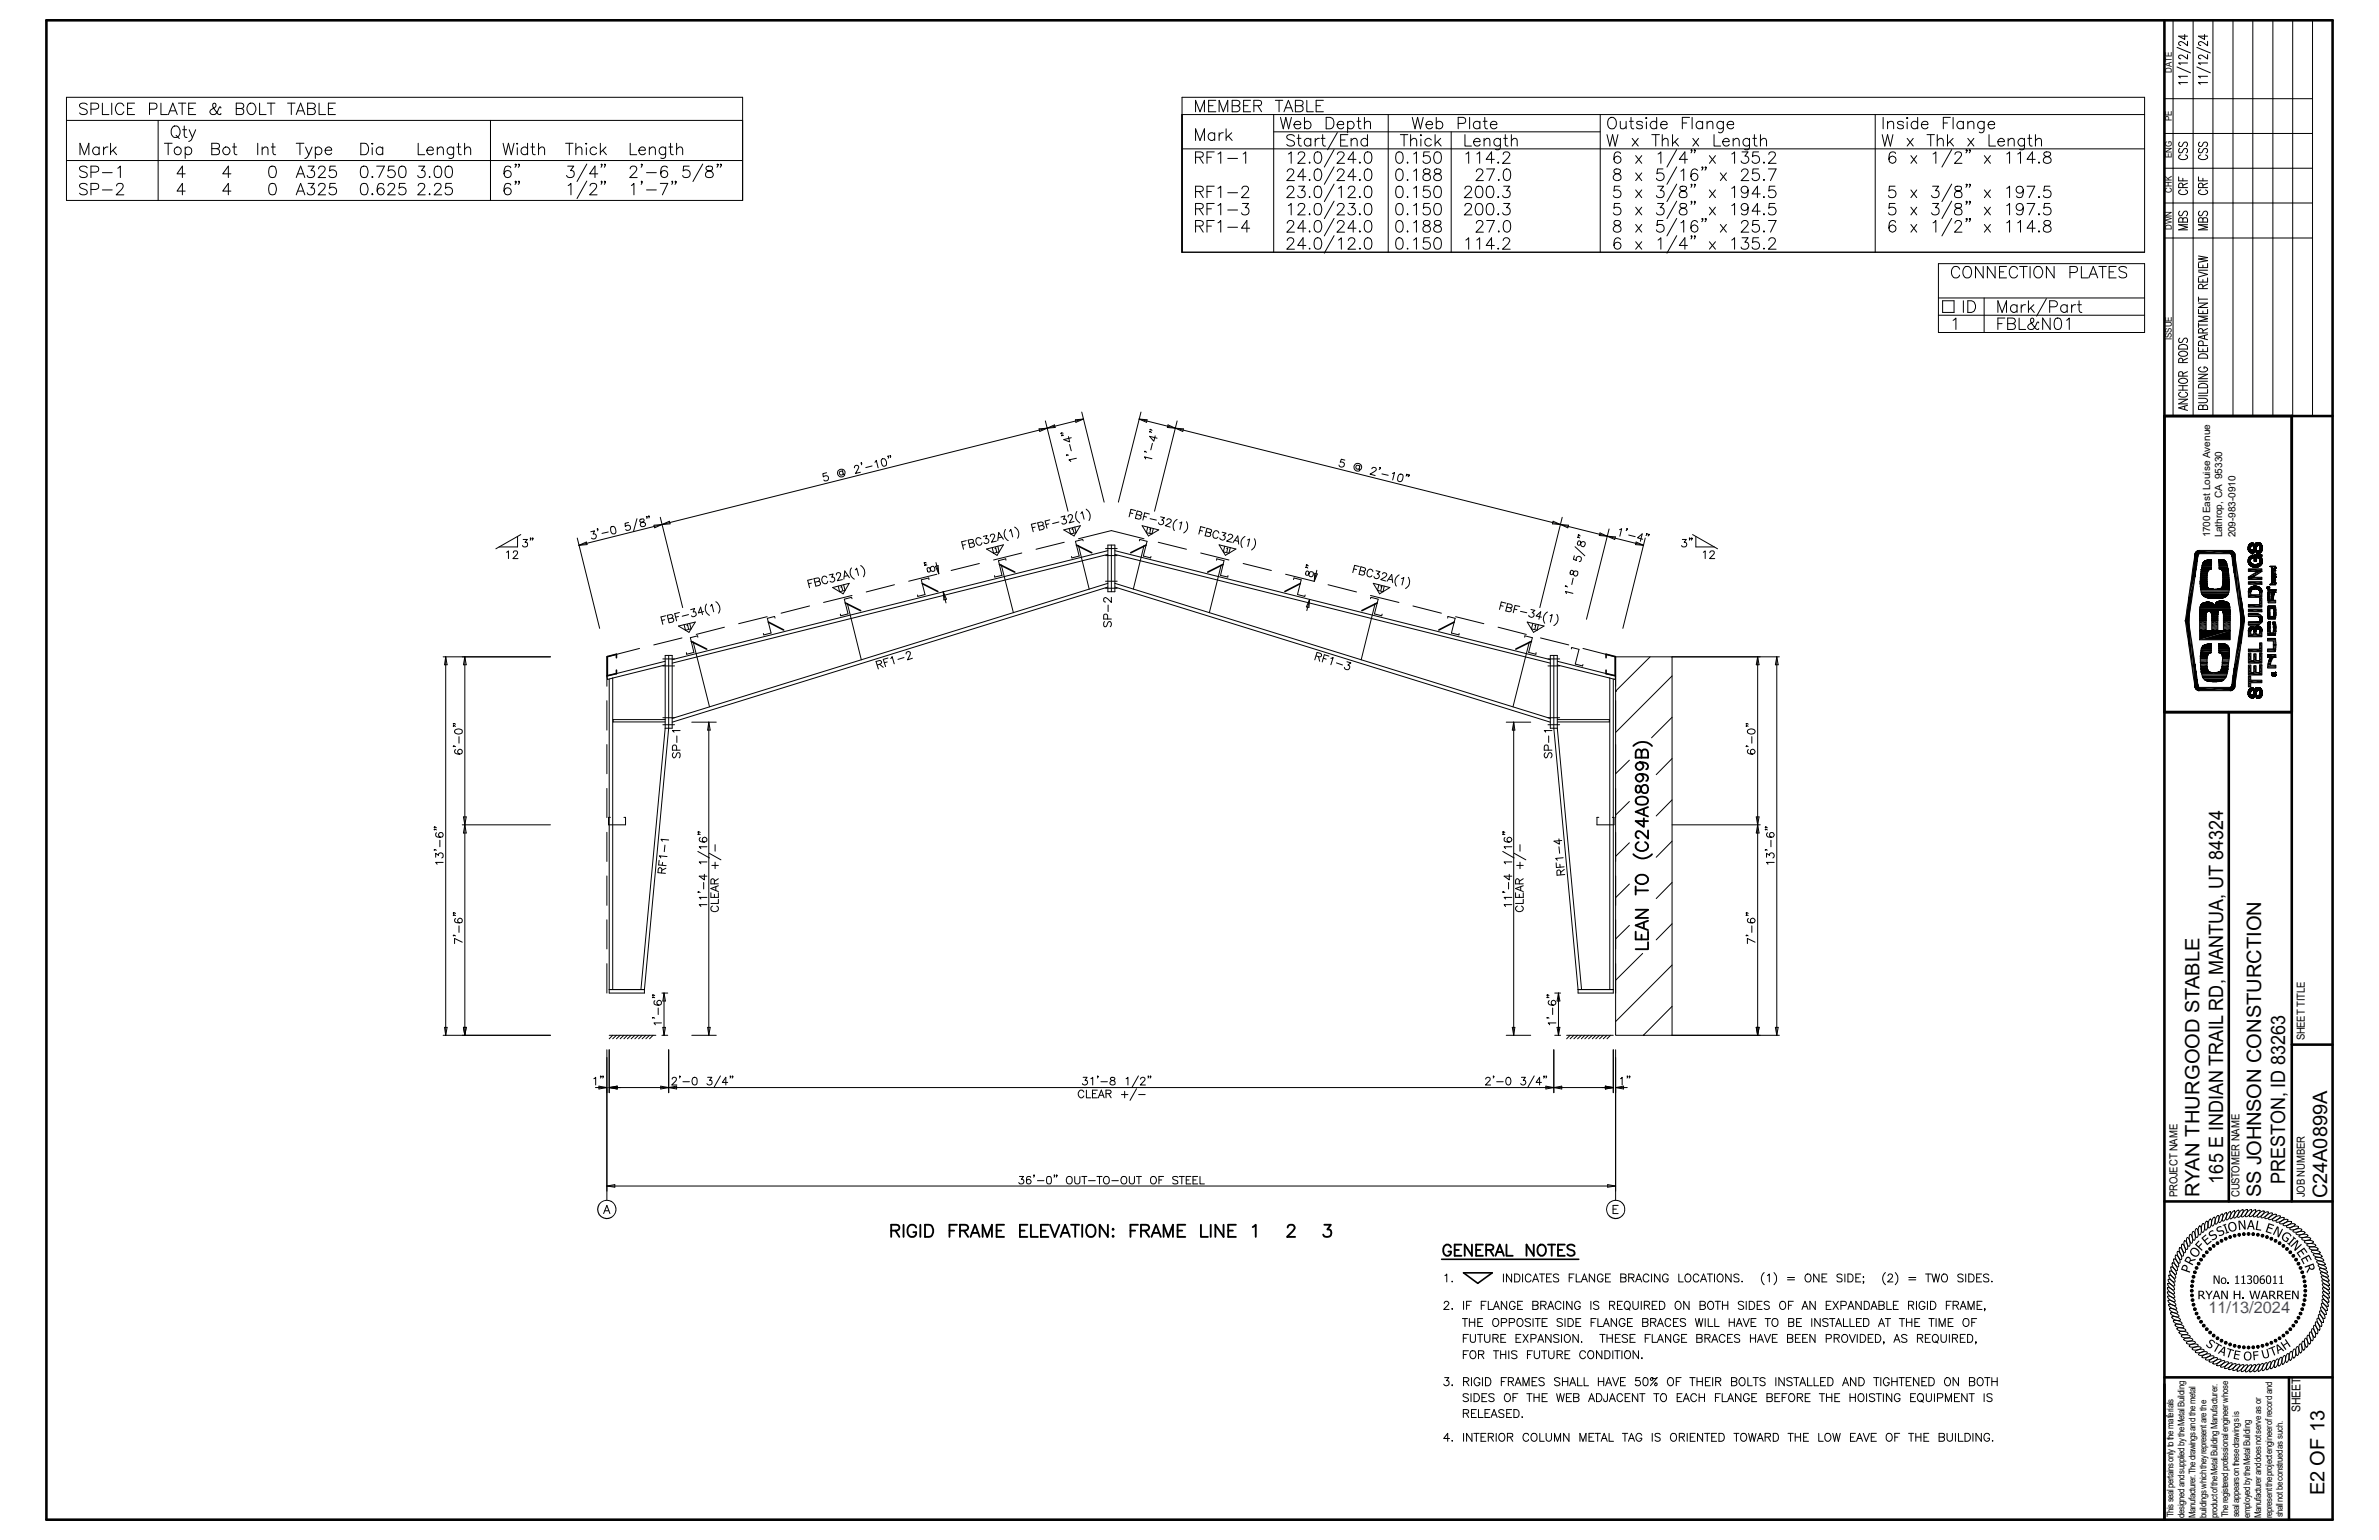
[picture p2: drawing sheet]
<svg xmlns="http://www.w3.org/2000/svg" width="432mm" height="279mm" viewBox="0 0 432 279" stroke-linecap="round" stroke-linejoin="round" font-family="sans-serif">
<defs><g id="words">
<g font-size="3.6">
<text x="403.5" y="214.8" transform="rotate(-90 403.5 214.8)">165 E INDIAN TRAIL RD, MANTUA, UT 84324</text>
<text x="414.7" y="214.8" transform="rotate(-90 414.7 214.8)">PRESTON, ID 83263</text>
<text x="399.2" y="217.2" transform="rotate(-90 399.2 217.2)">RYAN THURGOOD STABLE</text>
<text x="410.4" y="217.2" transform="rotate(-90 410.4 217.2)">SS JOHNSON CONSTURCTION</text>
<text x="422.4" y="217.4" transform="rotate(-90 422.4 217.4)">C24A0899A</text>
<text x="421.9" y="271.3" transform="rotate(-90 421.9 271.3)">E2 OF 13</text>
</g>
<text font-size="3" fill="#00f" x="400.9" y="238.2">11/13/2024</text>
<text font-size="2.2" x="417.5" y="256.2" transform="rotate(-90 417.5 256.2)">SHEET</text>
<g font-size="2">
<text x="418.3" y="188.8" transform="rotate(-90 418.3 188.8)">SHEET TITLE</text>
<text x="395.2" y="217.2" transform="rotate(-90 395.2 217.2)">PROJECT NAME</text>
<text x="406.5" y="217.2" transform="rotate(-90 406.5 217.2)">CUSTOMER NAME</text>
<text x="418.3" y="217.2" transform="rotate(-90 418.3 217.2)">JOB NUMBER</text>
</g>
<g font-size="1.8">
<text x="401.2" y="97.5" transform="rotate(-90 401.2 97.5)">1700 East Louise Avenue</text>
<text x="403.3" y="97.5" transform="rotate(-90 403.3 97.5)">Lathrop, CA 95330</text>
<text x="405.8" y="97.5" transform="rotate(-90 405.8 97.5)">209-983-0910</text>
</g>
<g font-size="1.7">
<text x="394.2" y="13.2" transform="rotate(-90 394.2 13.2)">DATE</text>
<text x="394.2" y="21.9" transform="rotate(-90 394.2 21.9)">PE</text>
<text x="394.2" y="28.7" transform="rotate(-90 394.2 28.7)">ENG</text>
<text x="394.2" y="34.9" transform="rotate(-90 394.2 34.9)">CHK</text>
<text x="394.2" y="41.7" transform="rotate(-90 394.2 41.7)">DWN</text>
<text x="394.2" y="61.6" transform="rotate(-90 394.2 61.6)">ISSUE</text>
<text x="394.5" y="275.3" transform="rotate(-90 394.5 275.3)">This seal pertains only to the materials</text>
<text x="396.5" y="275.3" transform="rotate(-90 396.5 275.3)">designed and supplied by the Metal Building</text>
<text x="398.5" y="275.4" transform="rotate(-90 398.5 275.4)">Manufacturer. The drawings and the metal</text>
<text x="400.5" y="275.4" transform="rotate(-90 400.5 275.4)">buildings which they represent are the</text>
<text x="402.5" y="275.4" transform="rotate(-90 402.5 275.4)">product of the Metal Building Manufacturer.</text>
<text x="404.5" y="275.3" transform="rotate(-90 404.5 275.3)">The registered professional engineer whose</text>
<text x="406.4" y="275.3" transform="rotate(-90 406.4 275.3)">seal appears on these drawings is</text>
<text x="408.4" y="275.3" transform="rotate(-90 408.4 275.3)">employed by the Metal Building</text>
<text x="410.4" y="275.4" transform="rotate(-90 410.4 275.4)">Manufacturer and does not serve as or</text>
<text x="412.4" y="275.4" transform="rotate(-90 412.4 275.4)">represent the project engineer of record and</text>
<text x="414.4" y="275.3" transform="rotate(-90 414.4 275.3)">shall not be construed as such.</text>
</g>
</g></defs>
<g fill="none" stroke="#000" stroke-width=".18">
<path d="M8.4 3.7h384.5v272h-384.5zM12.1 17.7h122.7v18.7h-122.7zM15.8 19a.79 .79 0 0 0-.7-.3 .79 .79 0 0 0-.7 .5l.2 .3 .8 .3a.5 .5 0 0 1 .4 .4 .5 .5 0 0 1-.2 .5 .99 .99 0 0 1-1.2-.2M16.5 19.8h.9l.3-.1a.53 .53 0 0 0 .2-.6 .53 .53 0 0 0-.5-.4h-.9v2.1M18.6 18.7v2.1h1.2M20.3 18.7v2.1M22.5 19.2a.78 .78 0 0 0-.9-.5 .78 .78 0 0 0-.6 .8 .93 .93 0 0 0 .2 1 .93 .93 0 0 0 1 .2l.3-.4M23.2 19.7h.8M24.4 18.7h-1.2v2.1h1.2M27.1 19.8h.9a.56 .56 0 0 0 .5-.5 .56 .56 0 0 0-.5-.6h-.9v2.1M29.2 18.7v2.1h1.2M32.4 18.7h1.3"/>
<path d="M33.1 18.7v2.1M34.2 19.7h.9M35.5 18.7h-1.3v2.1h1.3M40.1 19.6l-.2-.2-.2 .3a1.23 1.23 0 0 1-1.2 1.1l-.2-.1a.47 .47 0 0 1 0-.8l.7-.4a.39 .39 0 0 0 .2-.5 .39 .39 0 0 0-.5-.2 .85 .85 0 0 0 .2 1l.7 .9 .4 .1 .1-.2M42.9 19.7h.9a.56 .56 0 0 1 .5 .5 .56 .56 0 0 1-.5 .6h-.9v-2.1l1.2 .1 .1 .5-.1 .3-.3 .1M45.3 18.8a1 1 0 0 1 1.1 .5 1 1 0 0 1-.2 1.2l-.2 .2a1 1 0 0 1-1.2-.5 1 1 0 0 1 .2-1.2zM47.1 18.7v2.1h1.2M48.5 18.7h1.4M49.2 18.7v2.1M52.2 18.7h1.4M52.9 18.7v2.1M55.8 19.7h.9a.56 .56 0 0 1 .5 .4 .56 .56 0 0 1-.2 .6l-1.2 .1v-2.1h.9a.51 .51 0 0 1 .4 .8l-.4 .2"/>
<path d="M57.9 18.7v2.1h1.2M59.6 19.7h.8M60.9 18.7h-1.3v2.1h1.3M214.5 17.7h174.8v28.1h-174.8zM219.4 19.2h.8M220.7 18.2h-1.3v2.1h1.3M223.6 19.2h.9a.53 .53 0 0 1 .5 .4 .53 .53 0 0 1-.2 .6l-.3 .1h-.9v-2.1h.9l.4 .2a.46 .46 0 0 1-.1 .7l-.3 .1M225.7 19.2h.8M227 18.2h-1.3v2.1h1.3M227.6 19.2l1.2-.1 .2-.3-.1-.4-.4-.2h-.9v2.1M228.3 19.2l.7 1.1M231.5 18.2h1.3"/>
<path d="M232.2 18.2v2.1M233.3 19.6h1.1M235.1 19.2h.9a.53 .53 0 0 1 .5 .4 .53 .53 0 0 1-.2 .6l-.3 .1h-.9v-2.1l1.2 .1a.47 .47 0 0 1 0 .8l-.3 .1M237.2 18.2v2.1h1.2M238.9 19.2h.8M240.2 18.2h-1.3v2.1h1.3M392.9 17.9h26.8M394.4 3.7v71.8M395.1 12.1l2.5 1.1M395.1 8.6l2.5 1M396.5 6.3v.9l-1.1-.6h1.6M397 15h-1.6l.3 .3"/>
<path d="M397 13.8h-1.6l.3 .3M397 11.4h-1.6l.3 .3M397 9.9v.8l-.9-.7h-.4l-.3 .2v.3l.4 .2M397 7.5v.8l-.7-.6a.44 .44 0 0 0-.6-.1 .44 .44 0 0 0-.2 .5l.3 .2M398.1 3.7v71.8M398.7 12.1l2.5 1.1M398.7 8.6l2.5 1M400.1 6.3v.9l-1.1-.6h1.7M400.7 15h-1.7l.4 .3M400.7 13.8h-1.7l.4 .3M400.7 11.4h-1.7l.4 .3M400.7 9.9v.8l-1-.7h-.5l-.2 .2v.3l.5 .2"/>
<path d="M400.7 7.5v.8l-.8-.6a.44 .44 0 0 0-.6-.1 .44 .44 0 0 0-.2 .5l.4 .2M401.7 3.7v71.8M405.3 3.7v71.8M408.9 3.7v71.8M412.5 3.7v71.8M416.1 3.7v71.8M419.7 3.7v71.8M12.1 21.8h122.7M12.1 29.1h122.7M14.5 28.1v-2.1l.8 2.1 .8-2.1v2.1M15.8 30.4a.79 .79 0 0 0-.7-.3 .79 .79 0 0 0-.7 .5l.2 .3 .8 .3a.5 .5 0 0 1 .4 .4 .5 .5 0 0 1-.2 .5 .99 .99 0 0 1-1.2-.2M15.8 33.6a.8 .8 0 0 0-1.4 .1l.2 .4 .8 .3a.5 .5 0 0 1 .4 .3 .5 .5 0 0 1-.2 .6 .99 .99 0 0 1-1.2-.2"/>
<path d="M16.5 31.2h.9l.3-.1a.53 .53 0 0 0 .2-.6 .53 .53 0 0 0-.5-.4h-.9v2.1M16.5 34.4h.9l.3-.2a.53 .53 0 0 0 .2-.5 .53 .53 0 0 0-.5-.4h-.9v2M18 27a.66 .66 0 0 0-1-.1 .66 .66 0 0 0 0 1 .66 .66 0 0 0 1-.1M18 26.7v1.4M18.6 31.3h1.8M18.6 34.5h1.8M18.8 26.7v1.4M19.6 26.7a.73 .73 0 0 0-.8 .6M20.1 26v2.1M20.5 27.3l.7 .8M21.1 26.7l-1 1M21.2 33.7l.1-.3a.75 .75 0 0 1 1 0 .72 .72 0 0 1-.2 1l-1 .9h1.4"/>
<path d="M21.4 30.5l.4-.4v2.1M28.7 21.8v14.6M29.8 26h1.4M30.5 26v2.1M30.6 20.8l.8-2.1 .8 2.1M30.9 20.1h1M31.5 22.9a1.01 1.01 0 0 1 1.2 .5 1.01 1.01 0 0 1-.2 1.2 .77 .77 0 0 1-.9 .3 .77 .77 0 0 1-.5-.7 1.33 1.33 0 0 1 .4-1.3zM32 24.6l.6 .5M33.1 23.5h.8M33.4 22.9v1.7l.2 .2 .4 .1M33.6 27a.66 .66 0 0 1 1-.1 .66 .66 0 0 1 0 1 .66 .66 0 0 1-1-.1M33.6 31.5h-1.5l1-1.4v2.1"/>
<path d="M33.6 34.7h-1.5l1-1.4v2M33.6 26.7v2M34.3 23.5l.6 1.4M35.5 23.5l-.6 1.4a.88 .88 0 0 1-.7 .8M38.4 27h.9l.4 .1a.62 .62 0 0 1 0 .9l-1.3 .1v-2.1h.9l.5 .2v.6l-.5 .2M41.9 31.5h-1.5l1-1.4v2.1M41.9 34.7h-1.5l1-1.4v2M42.2 26.7h.7M42.5 26v1.7l.1 .3 .4 .1M46.8 26v2.1M47.6 27.1l.4-.4 .6 .1v1.3M47.6 26.7v1.4"/>
<path d="M49.1 30.2a.69 .69 0 0 1 .9 .3 1.66 1.66 0 0 1-.1 1.6 .73 .73 0 0 1-1-.3 1.84 1.84 0 0 1 .2-1.6zM49.1 33.4a.69 .69 0 0 1 .9 .3 1.66 1.66 0 0 1-.1 1.6 .73 .73 0 0 1-1-.3 1.84 1.84 0 0 1 .2-1.6zM49.2 26.7h.8M49.5 26v1.7l.2 .3 .3 .1M53.8 20.8l.8-2.1 .7 2.1M53.8 26h1.4M53.8 32.2l.8-2.1 .7 2.1M53.8 35.3l.8-2 .7 2M54.1 20.1h.9M54.1 31.5h.9M54.1 34.7h.9M54.4 26v2.1"/>
<path d="M55.5 26.7l.5 1.4M55.9 30.1h1.1l-.6 .8a.66 .66 0 0 1 .7 .8 .66 .66 0 0 1-.9 .5l-.3-.1-.1-.3M55.9 33.3h1.1l-.6 .8a.66 .66 0 0 1 .7 .7 .66 .66 0 0 1-.9 .5h-.3l-.1-.3M56.6 26.7l-.6 1.4a.79 .79 0 0 1-.7 .6M57.2 27a.66 .66 0 0 1 1-.1 .66 .66 0 0 1 0 1 .66 .66 0 0 1-1-.1M57.2 26.7v2M57.8 30.6l.1-.2 .3-.3 .6 .1a.5 .5 0 0 1 .1 .7l-1.2 1.3h1.4M57.8 33.7l.1-.3a.75 .75 0 0 1 1 0 .72 .72 0 0 1-.2 1l-1 .9h1.4M59 27.3h1.2a.59 .59 0 0 0-.6-.7 .59 .59 0 0 0-.6 .7 .65 .65 0 0 0 .4 .7 .65 .65 0 0 0 .8-.2M60.9 30.1h-1l-.1 .9a.74 .74 0 0 1 1.1 .1 .74 .74 0 0 1-.1 1 .74 .74 0 0 1-1.1-.3M60.9 33.3h-1l-.1 .9a.74 .74 0 0 1 1.1 0 .74 .74 0 0 1-.1 1.1 .74 .74 0 0 1-1.1-.3M65.5 26h.7a1.12 1.12 0 0 1 .7 1 1.12 1.12 0 0 1-.7 1.1h-.7z"/>
<path d="M65.7 30.2a.68 .68 0 0 1 1 .3 1.66 1.66 0 0 1-.2 1.6 .73 .73 0 0 1-1-.3 1.84 1.84 0 0 1 .2-1.6zM65.7 33.4a.68 .68 0 0 1 1 .3 1.66 1.66 0 0 1-.2 1.6 .73 .73 0 0 1-1-.3 1.84 1.84 0 0 1 .2-1.6zM67.6 26l.1 .1-.1 .1zM67.6 32l.1 .1-.1 .1zM67.6 35.1l.1 .2h-.1zM67.6 26.8v1.3M68.4 30.1h1.4l-1.1 2.1M69.5 27a.66 .66 0 0 0-1-.1 .66 .66 0 0 0 0 1 .66 .66 0 0 0 1-.1M69.5 26.7v1.4M69.6 33.6a.58 .58 0 0 0-.5-.3 .58 .58 0 0 0-.5 .4 1.46 1.46 0 0 0 .1 1.6 .66 .66 0 0 0 1-.3 .66 .66 0 0 0-.4-.9 .66 .66 0 0 0-.8 .6M70.4 33.7l.2-.3a.7 .7 0 0 1 .9 0 .72 .72 0 0 1-.2 1l-.9 .9h1.4M71.5 30.1h-.9l-.2 .9a.74 .74 0 0 1 1.2 0 .74 .74 0 0 1-.2 1.1 .74 .74 0 0 1-1-.3"/>
<path d="M72.6 30.2a.69 .69 0 0 1 1 .3 1.84 1.84 0 0 1-.2 1.6 .69 .69 0 0 1-1-.3 1.84 1.84 0 0 1 .2-1.6zM73.5 33.3h-1l-.1 .9a.73 .73 0 0 1 1.1-.1 .73 .73 0 0 1-.1 1.1 .73 .73 0 0 1-1.1-.2M75.9 26v2.1h1.2M75.9 33.7l.1-.3a.75 .75 0 0 1 1 0 .72 .72 0 0 1-.2 1l-1 .9h1.4M76 30.1h1.1l-.6 .8a.66 .66 0 0 1 .7 .8 .66 .66 0 0 1-.9 .5l-.3-.1-.2-.3M77.5 27.3h1.2a.59 .59 0 0 0-.6-.7 .59 .59 0 0 0-.6 .7 .65 .65 0 0 0 .3 .7 .65 .65 0 0 0 .9-.2M78 32v.2zM78 35.1v.2zM78.9 33.7l.1-.3a.75 .75 0 0 1 1 0 .72 .72 0 0 1-.2 1l-1 .9h1.4M79.1 30.2a.69 .69 0 0 1 1 .3 1.66 1.66 0 0 1-.2 1.6 .73 .73 0 0 1-1-.3 1.84 1.84 0 0 1 .2-1.6zM79.4 27.1l.5-.4 .4 .1 .2 .3v1M79.4 26.7v1.4"/>
<path d="M81.1 30.2a.69 .69 0 0 1 .9 .3 1.84 1.84 0 0 1-.2 1.6 .69 .69 0 0 1-.9-.3 1.84 1.84 0 0 1 .2-1.6zM82 33.3h-1.1v.9a.73 .73 0 0 1 1-.1 .73 .73 0 0 1-.1 1.1 .73 .73 0 0 1-1-.2M82.3 26.7v1.6a.55 .55 0 0 1-.9 .4M82.3 27a.66 .66 0 0 0-.9-.1 .66 .66 0 0 0 0 1 .66 .66 0 0 0 .9-.1M82.9 26.7h.7M83.2 26v1.7l.1 .3 .4 .1M84.3 27.1l.5-.4 .5 .1 .1 .3v1M84.3 26v2.1M89 21.8v14.6M91.3 26l.5 2.1 .5-2.1 .5 2.1 .5-2.1M92.7 30.4a.61 .61 0 0 0-.6-.3 .61 .61 0 0 0-.5 .4 1.46 1.46 0 0 0 .2 1.6 .66 .66 0 0 0 .9-.3 .66 .66 0 0 0-.4-.9 .66 .66 0 0 0-.8 .6M92.7 33.6a.61 .61 0 0 0-.6-.3 .61 .61 0 0 0-.5 .4 1.46 1.46 0 0 0 .2 1.6 .66 .66 0 0 0 .9-.3 .66 .66 0 0 0-.4-.9 .66 .66 0 0 0-.8 .6"/>
<path d="M93.7 29.8h-.2h.1a.39 .39 0 0 1-.1 .6M93.7 33h-.2l.1-.1a.39 .39 0 0 1-.1 .5M93.8 26.1h.2zM93.9 26.8v1.3M94.3 29.8h-.2h.1a.39 .39 0 0 1-.1 .6M94.3 33h-.2l.1-.1a.39 .39 0 0 1-.1 .5M95.8 27a.66 .66 0 0 0-1-.1 .66 .66 0 0 0 0 1 .66 .66 0 0 0 1-.1M95.8 26v2.1M96.4 26.7h.6M96.6 26v1.7l.1 .3 .5 .1M97.7 27.1l.6-.4 .4 .1 .1 .3v1M97.7 26v2.1"/>
<path d="M102.7 26h1.3M103 30.1h1.1l-.6 .8a.66 .66 0 0 1 .7 .8 .66 .66 0 0 1-.9 .5l-.3-.1-.2-.3M103.1 33.7l.5-.4v2M103.3 26v2.1M104.5 27.1l.5-.4 .5 .1 .1 1.3M104.5 26v2.1M106.3 26.1h.2zM106.4 26.8v1.3M106.5 29.8l-1.8 3.1M106.5 32.9l-1.8 3.1M107.1 33.7l.1-.3a.75 .75 0 0 1 1 0 .72 .72 0 0 1-.2 1l-1 .9h1.4M108.3 27a.66 .66 0 0 0-1-.1 .66 .66 0 0 0 0 1 .66 .66 0 0 0 1-.1"/>
<path d="M108.5 31.5h-1.5l1-1.4v2.1M109 26v2.1M109.3 29.8h-.2h.2l-.2 .6M109.3 33h-.2l.1-.1 .1 .1-.2 .4M109.4 27.3l.7 .8M109.9 29.8h-.2h.2l-.2 .6M109.9 33h-.2l.1-.1 .1 .1-.2 .4M110 26.7l-1 1M114.4 26v2.1h1.2M114.4 30.6l.1-.2 .3-.3 .6 .1a.5 .5 0 0 1 .1 .7l-1.2 1.3h1.4M114.6 33.7l.5-.4v2M116 27.3h1.1a.59 .59 0 0 0-.6-.7 .59 .59 0 0 0-.5 .7 .65 .65 0 0 0 .3 .7 .65 .65 0 0 0 .8-.2"/>
<path d="M116.5 29.8h-.1h.1l-.1 .6M116.5 33h-.1l.1-.1v.1l-.1 .4M117.3 31.3h1.8M117.3 34.5h1.8M117.9 27.1l.5-.4 .4 .1 .2 .3v1M117.9 26.7v1.4M119.8 33.3h1.4l-1 2M120.8 26.7v1.6a.55 .55 0 0 1-.9 .4M120.8 27a.66 .66 0 0 0-1-.1 .66 .66 0 0 0 0 1 .66 .66 0 0 0 1-.1M121.1 30.4a.62 .62 0 0 0-.9-.2 1.65 1.65 0 0 0 0 1.9 .64 .64 0 0 0 1-.3 .64 .64 0 0 0-.5-.8 .64 .64 0 0 0-.8 .5M121.4 26.7h.7M121.7 26v1.7l.1 .3 .4 .1"/>
<path d="M122.1 33h-.2l.1-.1 .1 .1-.2 .4M122.7 33h-.2l.1-.1 .1 .1-.2 .4M122.8 27.1l.5-.4 .5 .1 .1 .3v1M122.8 26v2.1M125.1 30.1h-1l-.1 .9a.73 .73 0 0 1 1.1 0 .73 .73 0 0 1-.1 1.1 .73 .73 0 0 1-1.1-.3M127.6 29.8l-1.8 3.1M128.3 30.2a.42 .42 0 0 0 .1 .7 .77 .77 0 0 1 .8 .3 .77 .77 0 0 1 .1 .8 .85 .85 0 0 1-1.2-.2 .78 .78 0 0 1 .9-.9 .45 .45 0 0 0 .2-.7zM130.3 29.8h-.2h.2l-.2 .6M130.9 29.8h-.2h.2l-.2 .6M214.5 20.8h174.8M214.5 27h174.8M217 28.5l1.2-.1a.47 .47 0 0 0 0-.8h-1.2v2"/>
<path d="M217 34.8l1.2-.1a.47 .47 0 0 0 0-.8l-1.2-.1v2.1M217 37.9l1.2-.1a.47 .47 0 0 0 0-.8l-1.2-.1v2.1M217 20.3v-2.1l.8 2.1 .8-2.1v2.1M217 25.5v-2.1l.8 2.1 .8-2.1v2.1M217.7 28.5l.7 1.1M217.7 34.8l.7 1.1M217.7 37.9l.7 1.1M219.1 28.5h.8M219.1 34.8h.8M219.1 37.9h.8M220.4 27.6h-1.3v2M220.4 33.8h-1.3v2.1"/>
<path d="M220.4 36.9h-1.3v2.1M220.5 24.4a.66 .66 0 0 0-1-.1 .66 .66 0 0 0 0 1 .66 .66 0 0 0 1-.1M220.5 24.1v1.4M221.1 27.9l.5-.3v2M221.1 34.2l.5-.4v2.1M221.1 37.3l.5-.4v2.1M221.3 20.3v-2.1l.7 2.1 .8-2.1v2.1M221.3 24.1v1.4M222 24.1a.64 .64 0 0 0-.7 .6M222.5 23.4v2.1M222.8 28.7h1.8M222.8 35h1.8"/>
<path d="M222.8 38.1h1.8M222.9 24.7l.7 .8M223.6 24.1l-1.1 1M225.4 34.3l.1-.3 .3-.2 .6 .1a.5 .5 0 0 1 .1 .7l-1.2 1.3h1.4M225.5 36.9h1.1l-.6 .8a.68 .68 0 0 1 .7 .8 .68 .68 0 0 1-.9 .5l-.3-.1-.2-.3M225.6 27.9l.5-.3v2M231.2 20.8v25M231.2 23.9h59.2M232.4 21.3l.5 2.1 .5-2.1 .5 2.1 .5-2.1M233 20.3l.8-2.1 .9 2.1M233.6 31.2v-.1a.65 .65 0 0 1 1.1-.3v.1a.67 .67 0 0 1-.2 .9l-.9 1h1.3M233.6 34.3l.2-.4 .3-.1h.3l.3 .2a.67 .67 0 0 1-.2 .9l-.9 1h1.3"/>
<path d="M233.8 27.9l.6-.3v2M233.8 37.3l.6-.4v2.1M234.9 22.6h1.2a.63 .63 0 0 0-.9-.5 .63 .63 0 0 0-.2 1 .63 .63 0 0 0 1.1 0M234.9 24.7a.79 .79 0 0 0-.7-.3 .79 .79 0 0 0-.6 .5l.2 .3 .7 .3a.5 .5 0 0 1 .4 .4 .5 .5 0 0 1-.2 .5 .99 .99 0 0 1-1.1-.2M235.4 25.1h.7M235.6 28l.1-.3a.75 .75 0 0 1 1 0 .66 .66 0 0 1-.2 .9l-1 1h1.4M235.6 37.4l.1-.3a.75 .75 0 0 1 1 0 .72 .72 0 0 1-.2 .9l-1 1h1.4M235.7 24.4v1.7l.1 .3 .4 .1M235.7 33.8h1.1l-.6 .8a.66 .66 0 0 1 .7 .8 .66 .66 0 0 1-.9 .5l-.3-.1-.2-.3M236.8 22.3a.66 .66 0 0 1 .9-.1 .66 .66 0 0 1 0 1 .66 .66 0 0 1-.9-.1M236.8 21.3v2.1M237 32h-1.5l1-1.4v2.2"/>
<path d="M237.6 29.5h.2l-.1 .1zM237.6 32.6h.2l-.1 .2zM237.6 35.8h.2zM237.7 38.8v.2zM237.9 25.4a.66 .66 0 0 0-1-.1 .66 .66 0 0 0 0 1 .66 .66 0 0 0 1-.1M237.9 25.1v1.4M238.7 25.1v1.4M238.8 27.6a.68 .68 0 0 1 1 .3 1.08 1.08 0 0 1-.7 1.7 1.34 1.34 0 0 1-.3-2zM238.8 30.8a.61 .61 0 0 1 1 .3 1.08 1.08 0 0 1-.7 1.7 .98 .98 0 0 1-.6-1.3zM238.8 33.9a.68 .68 0 0 1 1 .3 1.66 1.66 0 0 1-.2 1.6 .73 .73 0 0 1-1-.3 1.84 1.84 0 0 1 .2-1.6zM238.8 37a.68 .68 0 0 1 1 .3 1.66 1.66 0 0 1-.2 1.6 .73 .73 0 0 1-1-.3 1.84 1.84 0 0 1 .2-1.6zM239.5 25.1a.72 .72 0 0 0-.8 .6"/>
<path d="M239.8 25.1h.7M240.1 24.4v1.7l.1 .3 .4 .1M240.7 21.3h.7a1.12 1.12 0 0 1 .7 1 1.12 1.12 0 0 1-.7 1.1h-.7zM242.1 27.1l-1.7 3.2M242.1 30.3l-1.7 3.1M242.1 33.4l-1.7 3.2M242.1 36.5l-1.7 3.2M242.1 39.6l-1.7 3.2M242.7 22.6h1.2a.62 .62 0 0 0-.9-.5 .62 .62 0 0 0-.2 1 .6 .6 0 0 0 1.1 0M242.7 28l.2-.3a.68 .68 0 0 1 1.1 .2l-.3 .7-1 1h1.4M242.7 31.2v-.1a.65 .65 0 0 1 1.1-.3l.2 .4-.3 .6-1 1h1.4M242.7 37.4l.2-.3a.68 .68 0 0 1 1.1 .2l-.3 .7-1 1h1.4"/>
<path d="M242.7 24l-1.7 3.2M243 34.2l.5-.4v2.1M243.3 25.4h.8M244.6 22.3a.66 .66 0 0 1 1-.1 .66 .66 0 0 1 0 1 .66 .66 0 0 1-1-.1M244.6 22v2.1M244.6 24.4h-1.3v2.1h1.3M244.7 34.3l.2-.4 .3-.1h.3l.3 .2a.67 .67 0 0 1-.2 .9l-1 1h1.4M244.9 36.9h1l-.6 .8a.68 .68 0 0 1 .8 .7 .68 .68 0 0 1-.9 .6l-.3-.1-.3-.3M245.2 25.5l.5-.4 .5 .1 .1 .3v1M245.2 25.1v1.4M246.1 28.9h-1.5l1-1.3v2M246.1 32h-1.5l1-1.4v2.2"/>
<path d="M246.3 22h.7M246.6 21.3v1.7l.1 .3 .4 .1M246.7 29.5h.2l-.1 .1zM246.7 32.6h.2l-.1 .2zM246.7 35.8h.2zM246.8 38.8l.1 .1-.1 .1zM247.6 22.4a.73 .73 0 0 1 1.1-.3l.1 1.3M247.6 21.3v2.1M247.9 27.6a.73 .73 0 0 1 1 .3 1.73 1.73 0 0 1-.2 1.6 .66 .66 0 0 1-1-.3 1.77 1.77 0 0 1 .2-1.6zM247.9 30.8a.66 .66 0 0 1 1 .3 1.77 1.77 0 0 1-.2 1.5 .66 .66 0 0 1-1-.3 1.73 1.73 0 0 1 .2-1.5zM247.9 33.9a.73 .73 0 0 1 1 .3 1.84 1.84 0 0 1-.2 1.6 .73 .73 0 0 1-1-.3 1.84 1.84 0 0 1 .2-1.6zM247.9 37a.73 .73 0 0 1 1 .3 1.84 1.84 0 0 1-.2 1.6 .73 .73 0 0 1-1-.3 1.84 1.84 0 0 1 .2-1.6z"/>
<path d="M248.2 25.4a.66 .66 0 0 0-1-.1 .66 .66 0 0 0 0 1 .66 .66 0 0 0 1-.1M248.2 24.4v2.1M252 20.8v25M253.6 27.6a.69 .69 0 0 1 1 .3 1.73 1.73 0 0 1-.2 1.6 .62 .62 0 0 1-1-.3 1.77 1.77 0 0 1 .2-1.6zM253.6 30.8a.62 .62 0 0 1 1 .3 1.77 1.77 0 0 1-.2 1.5 .62 .62 0 0 1-1-.3 1.73 1.73 0 0 1 .2-1.5zM253.6 33.9a.69 .69 0 0 1 1 .3 1.84 1.84 0 0 1-.2 1.6 .69 .69 0 0 1-1-.3 1.84 1.84 0 0 1 .2-1.6zM253.6 37a.69 .69 0 0 1 1 .3 1.84 1.84 0 0 1-.2 1.6 .69 .69 0 0 1-1-.3 1.84 1.84 0 0 1 .2-1.6zM254.2 24.4h1.3M254.8 24.4v2.1M255.4 29.5h.2l-.1 .1zM255.4 32.6h.2l-.1 .2zM255.4 35.8h.2z"/>
<path d="M255.5 38.8v.2zM256 25.5l.5-.4 .5 .1 .1 .3v1M256 24.4v2.1M256.3 21.3l.5 2.1 .5-2.1 .5 2.1 .5-2.1M256.6 27.9l.5-.3v2M256.6 31.1l.5-.5v2.2M256.6 34.2l.5-.4v2.1M256.6 37.3l.5-.4v2.1M257.9 24.4l.1 .1-.1 .1zM257.9 25.2v1.3M258.4 30.8a.42 .42 0 0 0 .3 .7 .87 .87 0 0 1 .9 .8l-.1 .3a.77 .77 0 0 1-1.2-.3 .78 .78 0 0 1 .9-.8 .42 .42 0 0 0 .3-.7l-.3-.2zM258.8 22.6h1.2a.63 .63 0 0 0-.9-.5 .63 .63 0 0 0-.2 1 .63 .63 0 0 0 1.1 0"/>
<path d="M259.5 27.6h-1.1v.8a.72 .72 0 0 1 1.1 0 .72 .72 0 0 1-.2 1.1 .72 .72 0 0 1-1-.3M259.5 33.8h-1.1v.9a.73 .73 0 0 1 1-.1 .73 .73 0 0 1-.1 1.1 .73 .73 0 0 1-1-.2M259.5 36.9h-1.1v.9a.73 .73 0 0 1 1 0 .73 .73 0 0 1-.1 1.1 .73 .73 0 0 1-1-.3M259.8 25.4a.66 .66 0 0 0-1-.1 .66 .66 0 0 0 0 1 .66 .66 0 0 0 1-.1M260.4 30.8a.42 .42 0 0 0 .2 .7 .87 .87 0 0 1 1 .8 .72 .72 0 0 1-.8 .5 .72 .72 0 0 1-.6-.8 1.24 1.24 0 0 1 1.3-.6v-.5a.75 .75 0 0 0-1.1-.1zM260.5 24.4v2.1M260.5 27.6a.73 .73 0 0 1 1 .3 1.73 1.73 0 0 1-.2 1.6 .61 .61 0 0 1-1-.3 1.59 1.59 0 0 1 .2-1.6zM260.5 33.9a.73 .73 0 0 1 1 .3 1.84 1.84 0 0 1-.2 1.6 .68 .68 0 0 1-1-.3 1.66 1.66 0 0 1 .2-1.6zM260.5 37a.73 .73 0 0 1 1 .3 1.84 1.84 0 0 1-.2 1.6 .68 .68 0 0 1-1-.3 1.66 1.66 0 0 1 .2-1.6zM260.7 22.3a.66 .66 0 0 1 1-.1 .66 .66 0 0 1 0 1 .66 .66 0 0 1-1-.1M260.7 21.3v2.1M260.9 25.7l.7 .8"/>
<path d="M261.5 25.1l-1 1M263.4 23.9v21.9M264.7 22.4h.9a.55 .55 0 0 0 .4-.6 .55 .55 0 0 0-.4-.5h-.9v2.1M265.9 24.4v2.1h1.2M265.9 34.3l.2-.4h.8a.5 .5 0 0 1 .1 .7l-1.2 1.3h1.4M265.9 37.4l.1-.3a.75 .75 0 0 1 1 0 .72 .72 0 0 1-.2 .9l-1 1h1.4M266.1 27.9l.5-.3v2M266.7 21.3v2.1M267.5 25.7h1.1a.59 .59 0 0 0-.5-.6 .59 .59 0 0 0-.6 .6 .65 .65 0 0 0 .3 .8 .65 .65 0 0 0 .8-.3M268 31.2l.1-.3 .3-.3 .5 .2a.46 .46 0 0 1 .2 .7l-1.2 1.3h1.3M268.1 27.9l.5-.3v2M268.1 33.9a.73 .73 0 0 1 1 .3 1.84 1.84 0 0 1-.2 1.6 .68 .68 0 0 1-1-.3 1.66 1.66 0 0 1 .2-1.6z"/>
<path d="M268.1 37a.73 .73 0 0 1 1 .3 1.84 1.84 0 0 1-.2 1.6 .68 .68 0 0 1-1-.3 1.66 1.66 0 0 1 .2-1.6zM268.6 22.3a.66 .66 0 0 0-1-.1 .66 .66 0 0 0 0 1 .66 .66 0 0 0 1-.1M268.6 22v1.4M269.2 22h.7M269.4 25.5l.4-.4 .5 .1 .1 1.3M269.4 25.1v1.4M269.5 21.3v1.7l.1 .3 .4 .1M269.8 30.6h1.4l-.9 2.2M270 33.9a.68 .68 0 0 1 1 .3 1.66 1.66 0 0 1-.2 1.6 .73 .73 0 0 1-1-.3 1.84 1.84 0 0 1 .2-1.6zM270 37a.68 .68 0 0 1 1 .3 1.66 1.66 0 0 1-.2 1.6 .73 .73 0 0 1-1-.3 1.84 1.84 0 0 1 .2-1.6zM270.5 22.6h1.2a.63 .63 0 0 0-.9-.5 .63 .63 0 0 0-.2 1 .63 .63 0 0 0 1.1 0M271.2 28.9h-1.5l1-1.3v2"/>
<path d="M271.8 29.5h.2l-.1 .1zM271.8 35.8h.2zM271.8 38.9l.1-.1 .1 .1zM271.9 32.6h.2l-.1 .2zM272.3 25.1v1.6a.55 .55 0 0 1-.9 .4M272.3 25.4a.66 .66 0 0 0-.9-.1 .66 .66 0 0 0 0 1 .66 .66 0 0 0 .9-.1M272.8 28l.1-.3a.68 .68 0 0 1 1.1 .2l-.3 .7-1 1h1.4M272.9 33.8h1.1l-.6 .8a.66 .66 0 0 1 .7 .8 .66 .66 0 0 1-.9 .5l-.3-.1-.2-.3M272.9 36.9h1.1l-.6 .8a.68 .68 0 0 1 .7 .8 .68 .68 0 0 1-.9 .5l-.3-.1-.2-.3M272.9 25.1h.7M273.1 30.8a.62 .62 0 0 1 1 .3 1.77 1.77 0 0 1-.2 1.5 .62 .62 0 0 1-1-.3 1.73 1.73 0 0 1 .2-1.5zM273.2 24.4v1.7l.1 .3 .4 .1"/>
<path d="M274.3 25.5l.5-.4 .5 .1 .1 1.3M274.3 24.4v2.1M290.4 20.8v25M291.7 24.4l.5 2.1 .5-2.1 .5 2.1 .5-2.1M292 21.6a.77 .77 0 0 1 .9-.3 .77 .77 0 0 1 .5 .8 .92 .92 0 0 1-.2 1 .92 .92 0 0 1-1 .2 1.36 1.36 0 0 1-.2-1.7zM293 30.8a.42 .42 0 0 0 .2 .7 .87 .87 0 0 1 1 .8 .72 .72 0 0 1-.8 .5 .72 .72 0 0 1-.6-.8 1.23 1.23 0 0 1 1.2-.6l.1-.5a.78 .78 0 0 0-1.1-.1zM294 33.8h-1l-.1 .9a.74 .74 0 0 1 1.2 0 .74 .74 0 0 1-.2 1.1 .74 .74 0 0 1-1.1-.3M294 36.9h-1l-.1 .9a.74 .74 0 0 1 1.2 0 .74 .74 0 0 1-.2 1.1 .74 .74 0 0 1-1.1-.3M294.1 22l.1 1.3 .5 .1 .4-.4M294.1 27.9a.61 .61 0 0 0-.5-.3 .61 .61 0 0 0-.6 .3 1.51 1.51 0 0 0 .2 1.6 .64 .64 0 0 0 1-.3 .64 .64 0 0 0-.5-.9 .64 .64 0 0 0-.8 .6M295.1 22v1.4M295.7 22h.8"/>
<path d="M296 21.3v1.7l.2 .3 .3 .1M296.2 25.1l1.1 1.4M296.9 28.2l1.1 1.4M296.9 31.4l1.1 1.4M296.9 34.5l1.1 1.4M296.9 37.6l1.1 1.4M297.3 25.1l-1.1 1.4M298 28.2l-1.1 1.4M298 31.4l-1.1 1.4M298 34.5l-1.1 1.4M298 37.6l-1.1 1.4M298.1 22.3a.6 .6 0 0 0-1 0 1.05 1.05 0 0 0 .9 .5l.1 .3a.6 .6 0 0 1-1 0"/>
<path d="M298.8 21.3v.2l-.1-.1zM298.8 22.1v1.3M299.8 24.4h1.4M300.5 24.4v2.1M300.7 22.3a.66 .66 0 0 0-1-.1 .66 .66 0 0 0 0 1 .66 .66 0 0 0 1-.1M300.7 21.3v2.1M300.9 33.8h1.1l-.7 .8a.66 .66 0 0 1 .8 .7 .66 .66 0 0 1-.9 .6l-.5-.2v-.2M300.9 36.9h1.1l-.7 .8a.68 .68 0 0 1 .8 .7 .68 .68 0 0 1-.9 .6l-.3-.1-.2-.3M300.9 27.9l.6-.3v2M301.4 22.6h1.2a.63 .63 0 0 0-.9-.5 .63 .63 0 0 0-.2 1 .63 .63 0 0 0 1.1 0M301.7 25.5l.5-.4 .5 .1 .1 1.3M301.7 24.4v2.1"/>
<path d="M301.8 30.6h-.9l-.2 .9a.76 .76 0 0 1 1.1 0 .76 .76 0 0 1 0 1.1 .76 .76 0 0 1-1.1 0v-.3M303.6 24.4v2.1M304 25.7l.7 .8M304.3 27.1l-1.7 3.2M304.3 30.3l-1.7 3.1M304.3 33.4l-1.7 3.2M304.3 36.5l-1.7 3.2M304.3 39.6l-1.7 3.2M304.6 25.1l-1 1M305 33.9a.45 .45 0 0 0 .2 .7 .82 .82 0 0 1 1 .9 .73 .73 0 0 1-.8 .4 .73 .73 0 0 1-.6-.7 .88 .88 0 0 1 1-.6 .42 .42 0 0 0 .2-.7zM305 37a.42 .42 0 0 0 .2 .7 .88 .88 0 0 1 1 .9 .73 .73 0 0 1-.8 .4 .73 .73 0 0 1-.6-.7 .96 .96 0 0 1 1-.6l.2-.1 .1-.4a.84 .84 0 0 0-1.1-.2zM305.1 31.1l.5-.5v2.2"/>
<path d="M305.4 22.3h.8M306.3 28.9h-1.5l1-1.3v2M306.7 21.3h-1.3v2.1M307.1 27.3h-.2l.1-.2 .1 .2-.2 .4M307.1 33.5h-.2h.2l-.2 .5M307.1 36.6h-.2l.1-.1 .1 .1-.2 .5M307.1 21.3v2.1M307.3 25.1l1 1.4M307.7 27.3h-.2l.1-.2 .1 .2-.2 .4M307.7 33.5h-.2h.2l-.2 .5M307.7 36.6h-.2l.1-.1 .1 .1-.2 .5M308.1 30.9a.59 .59 0 0 0-.9-.1 1.57 1.57 0 0 0 0 1.8 .64 .64 0 0 0 .9-.3 .64 .64 0 0 0-.4-.8 .64 .64 0 0 0-.8 .5"/>
<path d="M308.3 25.1l-1 1.4M309 22.3a.66 .66 0 0 0-.9-.1 .66 .66 0 0 0 0 1 .66 .66 0 0 0 .9-.1M309 22v1.4M309.1 30.4l-.1 .1-.1-.1 .1-.1a.39 .39 0 0 1-.1 .6M309.1 39.7l-.1 .1-.1-.1 .1-.1a.39 .39 0 0 1-.1 .6M309.7 30.4l-.1 .1-.1-.1 .1-.1a.39 .39 0 0 1-.1 .6M309.7 39.7l-.1 .1-.1-.1 .1-.1a.39 .39 0 0 1-.1 .6M309.8 22.4l.5-.4 .5 .1 .1 1.3M309.8 22v1.4M310.3 28.2l1.1 1.4M310.3 34.5l1.1 1.4M310.3 37.6l1.1 1.4"/>
<path d="M311.1 24.4v2.1h1.2M311.4 28.2l-1.1 1.4M311.4 34.5l-1.1 1.4M311.4 37.6l-1.1 1.4M312.3 31.4l1.1 1.4M312.7 25.7h1.2a.59 .59 0 0 0-.6-.6 .59 .59 0 0 0-.6 .6 .65 .65 0 0 0 .3 .8 .65 .65 0 0 0 .9-.3M312.8 22v1.6a.55 .55 0 0 1-.9 .4M312.8 22.3a.66 .66 0 0 0-1-.1 .66 .66 0 0 0 0 1 .66 .66 0 0 0 1-.1M313.4 31.4l-1.1 1.4M313.5 22.6h1.2a.63 .63 0 0 0-.9-.5 .63 .63 0 0 0-.2 1 .64 .64 0 0 0 1.1 0M314.3 27.9l.5-.3v2M314.3 34.2l.5-.4v2.1"/>
<path d="M314.3 37.3l.5-.4v2.1M314.6 25.5l.5-.4 .5 .1 .1 .3v1M314.6 25.1v1.4M316.1 31.2v-.1a.65 .65 0 0 1 1-.3l.1 .1a.67 .67 0 0 1-.2 .9l-1 1h1.4M316.2 27.6h1.1l-.6 .7a.68 .68 0 0 1 .7 .8 .68 .68 0 0 1-.9 .5l-.3-.1-.2-.3M317.3 34.5a.64 .64 0 0 1-.9 .5 .64 .64 0 0 1-.2-1 .64 .64 0 0 1 1 .1 1.97 1.97 0 0 1-.2 1.7 .64 .64 0 0 1-.9-.2M317.3 37.6a.64 .64 0 0 1-.9 .5 .64 .64 0 0 1-.2-1 .64 .64 0 0 1 1 .1 1.97 1.97 0 0 1-.2 1.7 .64 .64 0 0 1-.9-.2M317.5 25.1v1.6a.55 .55 0 0 1-.8 .4M317.5 25.4a.66 .66 0 0 0-.9-.1 .66 .66 0 0 0 0 1 .66 .66 0 0 0 .9-.1M318.1 25.1h.7M318.4 24.4v1.7l.1 .3 .4 .1M319.2 27.6h-1l-.1 .8a.72 .72 0 0 1 1.1 0 .72 .72 0 0 1-.1 1.1 .72 .72 0 0 1-1.1-.3"/>
<path d="M319.2 30.6h-1l-.1 .9a.73 .73 0 0 1 1.1 0 .73 .73 0 0 1-.1 1.1 .73 .73 0 0 1-1.1-.3M319.5 35.2h-1.5l1-1.4v2.1M319.5 38.3h-1.5l1-1.4v2.1M319.5 25.5l.5-.4 .5 .1 .1 .3v1M319.5 24.4v2.1M320.1 29.5h.2l-.1 .1zM320.2 32.6v.2zM320.2 35.7v.2zM320.2 38.8v.2zM321 30.6h1.4l-1 2.2M321.1 28v-.3a.75 .75 0 0 1 1.1 0 .66 .66 0 0 1-.3 .9l-.9 1h1.4M322.2 33.8h-1.1v.9a.74 .74 0 0 1 1.1-.1 .74 .74 0 0 1-.1 1.1 .74 .74 0 0 1-1.1-.2"/>
<path d="M322.2 36.9h-1.1v.9a.74 .74 0 0 1 1.1 0 .74 .74 0 0 1-.1 1.1 .74 .74 0 0 1-1.1-.3M340.4 20.8v25M341.6 24.4l.5 2.1 .5-2.1 .5 2.1 .5-2.1M341.8 21.3v2.1M342.6 22.4l.5-.4 .5 .1 .1 .3v1M342.6 22v1.4M344 33.8h-1.1v.9a.73 .73 0 0 1 1-.1 .73 .73 0 0 1-.1 1.1 .73 .73 0 0 1-1-.2M344 36.9h-1.1v.9a.73 .73 0 0 1 1 0 .73 .73 0 0 1-.1 1.1 .73 .73 0 0 1-1-.3M344 27.9a.62 .62 0 0 0-.8-.3 1.97 1.97 0 0 0-.3 1.7 .64 .64 0 0 0 1.1 .1 .64 .64 0 0 0-.2-1 .64 .64 0 0 0-.9 .5M345.5 22.3a.63 .63 0 0 0-1.1 0 1.06 1.06 0 0 0 1 .5l.1 .3a.63 .63 0 0 1-1.1 0M346.2 21.3l.1 .1-.1 .1zM346.2 22.1v1.3"/>
<path d="M346.2 25.1l1.1 1.4M346.8 28.2l1.1 1.4M346.8 34.5l1.1 1.4M346.8 37.6l1.1 1.4M347.3 25.1l-1.1 1.4M347.9 28.2l-1.1 1.4M347.9 34.5l-1.1 1.4M347.9 37.6l-1.1 1.4M348.1 22.3a.66 .66 0 0 0-1-.1 .66 .66 0 0 0 0 1 .66 .66 0 0 0 1-.1M348.1 21.3v2.1M348.7 22.6h1.2a.63 .63 0 0 0-.9-.5 .63 .63 0 0 0-.2 1 .64 .64 0 0 0 1.1 0M349.8 24.4h1.3"/>
<path d="M350.4 24.4v2.1M350.8 33.8h1.1l-.6 .8a.66 .66 0 0 1 .7 .8 .66 .66 0 0 1-.9 .5l-.3-.1-.2-.3M350.8 36.9h1.1l-.6 .8a.68 .68 0 0 1 .7 .8 .68 .68 0 0 1-.9 .5l-.3-.1-.2-.3M350.9 27.9l.5-.3v2M351.6 25.5l.5-.4 .5 .1 .1 .3v1M351.6 24.4v2.1M352.7 22.3h.8M353.5 24.4v2.1M353.9 25.7l.7 .8M354 21.3h-1.3v2.1M354.2 27.1l-1.7 3.2M354.2 33.4l-1.7 3.2"/>
<path d="M354.2 36.5l-1.7 3.2M354.2 39.6l-1.7 3.2M354.5 21.3v2.1M354.5 25.1l-1 1M354.8 28l.1-.3a.75 .75 0 0 1 1 0 .66 .66 0 0 1-.2 .9l-.9 1h1.3M354.9 33.9a.45 .45 0 0 0 .2 .7 .82 .82 0 0 1 1 .9l-.1 .2a.83 .83 0 0 1-1.2-.2 .78 .78 0 0 1 .9-.9 .45 .45 0 0 0 .2-.7zM354.9 37a.42 .42 0 0 0 .2 .7 .88 .88 0 0 1 1 .9l-.1 .2a.79 .79 0 0 1-1.2-.2 .65 .65 0 0 1 .5-.8l.4-.1a.42 .42 0 0 0 .2-.7zM356.4 22.3a.66 .66 0 0 0-1-.1 .66 .66 0 0 0 0 1 .66 .66 0 0 0 1-.1M356.4 22v1.4M357 27.3h-.2l.1-.2 .1 .2-.2 .4M357 33.5h-.2h.2l-.2 .5M357 36.6h-.2l.1-.1 .1 .1-.2 .5"/>
<path d="M357 39.7l-.1 .1-.1-.1h.2l-.2 .5M357.2 22.4l.5-.4 .4 .1 .2 .3v1M357.2 22v1.4M357.2 25.1l1.1 1.4M357.6 27.3h-.2l.1-.2 .1 .2-.2 .4M357.6 33.5h-.2h.2l-.2 .5M357.6 36.6h-.2l.1-.1 .1 .1-.2 .5M357.6 39.7l-.1 .1-.1-.1h.2l-.2 .5M358.3 25.1l-1.1 1.4M360.1 22v1.6a.53 .53 0 0 1-.3 .5 .53 .53 0 0 1-.6-.1M360.1 22.3a.66 .66 0 0 0-.9-.1 .66 .66 0 0 0 0 1 .66 .66 0 0 0 .9-.1M360.2 28.2l1.1 1.4"/>
<path d="M360.2 34.5l1.1 1.4M360.2 37.6l1.1 1.4M360.8 22.6h1.2a.63 .63 0 0 0-.8-.5 .63 .63 0 0 0-.3 1 .63 .63 0 0 0 1.1 0M361 24.4v2.1h1.2M361.3 28.2l-1.1 1.4M361.3 34.5l-1.1 1.4M361.3 37.6l-1.1 1.4M362.6 25.7h1.2a.61 .61 0 0 0-.7-.6 .61 .61 0 0 0-.5 .8 .63 .63 0 0 0 .5 .6 .63 .63 0 0 0 .7-.3M364.2 27.9l.5-.3v2M364.2 34.2l.5-.4v2.1M364.2 37.3l.5-.4v2.1M364.5 25.5l.5-.4 .5 .1 .1 1.3"/>
<path d="M364.5 25.1v1.4M366.2 27.9l.5-.3v2M367.2 34.5a.66 .66 0 0 1-.8 .6 .66 .66 0 0 1-.3-1 .66 .66 0 0 1 1 0 1.79 1.79 0 0 1-.2 1.7 .68 .68 0 0 1-.9-.2M367.2 37.6a.66 .66 0 0 1-.8 .6 .66 .66 0 0 1-.3-1 .66 .66 0 0 1 1 0 1.79 1.79 0 0 1-.2 1.7 .68 .68 0 0 1-.9-.2M367.5 25.1l-.1 1.9a.64 .64 0 0 1-.8 .1M367.5 25.4a.66 .66 0 0 0-1-.1 .66 .66 0 0 0 0 1 .66 .66 0 0 0 1-.1M367.9 33.8h1.4l-1 2.1M367.9 36.9h1.4l-1 2.1M368 25.1h.8M368.3 24.4v1.7l.2 .3 .4 .1M369.4 28.9h-1.5l1-1.3v2M369.4 25.5l.6-.4 .5 .1v1.3"/>
<path d="M369.4 24.4v2.1M370 29.5h.2l-.1 .1zM370 35.8h.2zM370.1 38.8l.1 .1-.1 .1zM371.1 27.6l-.1 .4a1.19 1.19 0 0 0 1 .5 .58 .58 0 0 1 .3 .7 .58 .58 0 0 1-.5 .4 .66 .66 0 0 1-.9-.7 1.01 1.01 0 0 1 1-.6l.2-.1 .1-.3a.84 .84 0 0 0-1.1-.3zM372.1 33.8h-1l-.1 .9a.74 .74 0 0 1 1.1-.1 .74 .74 0 0 1-.1 1.1 .74 .74 0 0 1-1.1-.2M372.1 36.9h-1l-.1 .9a.74 .74 0 0 1 1.1 0 .74 .74 0 0 1-.1 1.1 .74 .74 0 0 1-1.1-.3M392.9 36.8h26.8M392.9 30.5h26.8M392.9 24.2h26.8M395.4 32.1v.7h1.6M395.6 38.3a.45 .45 0 0 0-.2 .5 .45 .45 0 0 0 .4 .4l.3-.2 .3-.6 .4-.1a.51 .51 0 0 1 0 .9"/>
<path d="M395.6 26.9a.47 .47 0 0 0 0 .8l.5-.1 .3-.5 .4-.2a.47 .47 0 0 1 0 .8M395.6 25.8a.4 .4 0 0 0-.1 .6 .4 .4 0 0 0 .6 0l.3-.5a.42 .42 0 0 1 .6 .1 .42 .42 0 0 1-.2 .6M395.8 34.5l-.4 .2a.88 .88 0 0 0 .7 .7 .88 .88 0 0 0 .9-.3v-.4l-.3-.2M395.8 28.1l-.4 .3a.88 .88 0 0 0 .7 .6 .88 .88 0 0 0 .9-.3v-.3l-.3-.3M396.2 39.8a.39 .39 0 0 0-.4-.3 .39 .39 0 0 0-.4 .3v.5h1.6v-.5l-.3-.3a.41 .41 0 0 0-.5 .3v.5M396.2 34v-.5a.39 .39 0 0 0-.4-.3 .39 .39 0 0 0-.4 .3v.5h1.6M396.2 32.3v.5M397 33.2l-.8 .4M399 32.1v.7h1.7M399.3 38.3a.44 .44 0 0 0-.3 .5 .44 .44 0 0 0 .5 .4l.5-.8a.38 .38 0 0 1 .7 .2v.3l-.3 .3M399.3 26.9a.44 .44 0 0 0-.3 .4 .44 .44 0 0 0 .3 .4l.4-.1 .3-.6a.38 .38 0 0 1 .7 .2v.3l-.3 .2M399.3 25.8a.41 .41 0 0 0-.2 .6 .41 .41 0 0 0 .7 0l.1-.4a.43 .43 0 0 1 .7-.1 .43 .43 0 0 1-.2 .7"/>
<path d="M399.5 34.5a.4 .4 0 0 0-.4 .2 .4 .4 0 0 0 0 .4 1.2 1.2 0 0 0 1.6-.1v-.3l-.4-.2M399.5 28.1a.4 .4 0 0 0-.4 .2 .4 .4 0 0 0 0 .4 1.2 1.2 0 0 0 1.6-.1v-.2l-.4-.3M399.8 39.8l-.1-.3h-.5l-.2 .3v.5h1.7v-.5a.45 .45 0 0 0-.4-.3 .45 .45 0 0 0-.5 .3v.5M399.8 34v-.6l-.6-.1-.2 .2v.5h1.7M399.8 32.3v.5M400.7 33.2l-.9 .4M217 41l1.2-.1a.47 .47 0 0 0 0-.8l-.3-.1h-.9v2.1M217.7 41l.7 1.1M219.1 41h.8M220.4 40h-1.3v2.1M221.1 40.4l.5-.4v2.1M222.8 41.2h1.8"/>
<path d="M226.8 41.4h-1.5l1-1.4v2.1M233.6 40.5v-.1a.65 .65 0 0 1 1.1-.3v.1a.66 .66 0 0 1-.2 .9l-.9 1h1.3M233.6 43.6a.65 .65 0 0 1 1.1-.3 .67 .67 0 0 1-.2 .9l-.9 1h1.3M237 41.4h-1.5l1-1.4v2.1M237 44.5h-1.5l1-1.4v2.1M237.6 42h.2l-.1 .1zM237.6 45.1h.2zM238.8 40.1a.61 .61 0 0 1 1 .3 1.08 1.08 0 0 1-.7 1.7 1.34 1.34 0 0 1-.3-2zM238.8 43.3a.61 .61 0 0 1 1 .3 1.59 1.59 0 0 1-.2 1.5 .73 .73 0 0 1-1-.3 1.73 1.73 0 0 1 .2-1.5zM242.1 42.8l-1.7 3.1M242.7 40.5v-.1a.65 .65 0 0 1 1.1-.3l.2 .5-1.3 1.5h1.4M243 43.6l.5-.5v2.1"/>
<path d="M244.7 43.6a.65 .65 0 0 1 1-.3h.1a.67 .67 0 0 1-.2 .9l-1 1h1.4M246.1 41.4h-1.5l1-1.4v2.1M246.8 41.9l.1 .1-.1 .1zM246.8 45l.1 .1-.1 .1zM247.9 40.1a.66 .66 0 0 1 1 .3 1.73 1.73 0 0 1-.2 1.6 .66 .66 0 0 1-1-.3 1.77 1.77 0 0 1 .2-1.6zM247.9 43.3a.66 .66 0 0 1 1 .3 1.77 1.77 0 0 1-.2 1.5 .73 .73 0 0 1-1-.3 1.73 1.73 0 0 1 .2-1.5zM253.6 40.1a.62 .62 0 0 1 1 .3 1.73 1.73 0 0 1-.2 1.6 .62 .62 0 0 1-1-.3 1.77 1.77 0 0 1 .2-1.6zM253.6 43.3a.62 .62 0 0 1 1 .3 1.77 1.77 0 0 1-.2 1.5 .69 .69 0 0 1-1-.3 1.73 1.73 0 0 1 .2-1.5zM255.4 42h.2l-.1 .1zM255.4 45.1h.2zM256.6 40.4l.5-.4v2.1M256.6 43.6l.5-.5v2.1"/>
<path d="M258.4 40.1a.42 .42 0 0 0 .3 .7 .87 .87 0 0 1 .9 .9l-.1 .2a.77 .77 0 0 1-1.2-.2 .64 .64 0 0 1 .6-.8l.3-.1a.42 .42 0 0 0 .3-.7l-.3-.1zM259.5 43.1h-1.1v.9a.73 .73 0 0 1 1 0 .73 .73 0 0 1-.1 1.1 .73 .73 0 0 1-1-.3M260.4 40.1a.42 .42 0 0 0 .2 .7 .87 .87 0 0 1 1 .9 .72 .72 0 0 1-.8 .4 .72 .72 0 0 1-.6-.7 1.01 1.01 0 0 1 1-.6 .42 .42 0 0 0 .3-.7l-.3-.1zM260.5 43.3a.66 .66 0 0 1 1 .3 1.77 1.77 0 0 1-.2 1.5 .68 .68 0 0 1-1-.3 1.56 1.56 0 0 1 .2-1.5zM266.1 43.6l.5-.5v2.1M268 40.5l.1-.3 .3-.2h.4a.53 .53 0 0 1 .3 .8l-1.2 1.3h1.3M268.1 43.6l.5-.5v2.1M269.8 40h1.4l-.9 2.1M271.2 44.5h-1.5l1-1.4v2.1M271.8 45.1h.2zM271.9 42h.2l-.1 .1zM272.8 43.6l.1-.3 .3-.2a.67 .67 0 0 1 .8 .5l-.3 .6-1 1h1.4"/>
<path d="M273.1 40.1a.62 .62 0 0 1 1 .3 1.73 1.73 0 0 1-.2 1.6 .62 .62 0 0 1-1-.3 1.77 1.77 0 0 1 .2-1.6zM293 40.1a.42 .42 0 0 0 .2 .7 .87 .87 0 0 1 1 .9 .72 .72 0 0 1-.8 .4 .72 .72 0 0 1-.6-.7 1.01 1.01 0 0 1 1-.6l.2-.1 .1-.4a.74 .74 0 0 0-1.1-.2zM294.1 43.4a.59 .59 0 0 0-.9-.1 1.57 1.57 0 0 0 0 1.8 .64 .64 0 0 0 1-.3 .64 .64 0 0 0-.5-.8 .64 .64 0 0 0-.8 .5M296.9 40.7l1.1 1.4M296.9 43.9l1.1 1.3M298 40.7l-1.1 1.4M298 43.9l-1.1 1.3M300.9 43.6l.6-.5v2.1M301.8 40h-.9l-.2 .9a.74 .74 0 0 1 1.2 0 .74 .74 0 0 1-.2 1.1 .74 .74 0 0 1-1-.3M304.3 42.8l-1.7 3.1M305.1 40.4l.5-.4v2.1M306.3 44.5h-1.5l1-1.4v2.1"/>
<path d="M307.1 42.8l-.1 .2-.1-.2h.2l-.2 .5M307.7 42.8l-.1 .2-.1-.2h.2l-.2 .5M308.1 40.3a.57 .57 0 0 0-.9-.2 1.97 1.97 0 0 0-.2 1.7 .64 .64 0 0 0 1 .1 .64 .64 0 0 0-.2-1 .64 .64 0 0 0-.9 .5M310.3 43.9l1.1 1.3M311.4 43.9l-1.1 1.3M312.3 40.7l1.1 1.4M313.4 40.7l-1.1 1.4M314.3 43.6l.5-.5v2.1M316.1 40.5v-.1a.65 .65 0 0 1 1-.3l.1 .1a.66 .66 0 0 1-.2 .9l-1 1h1.4M316.2 43.1h1.1l-.6 .8a.66 .66 0 0 1 .7 .8 .66 .66 0 0 1-.9 .5l-.3-.1-.2-.3M319.2 40h-1l-.1 .9a.72 .72 0 0 1 1.1 0 .72 .72 0 0 1-.1 1.1 .72 .72 0 0 1-1.1-.3M319.2 43.1h-1l-.1 .9a.73 .73 0 0 1 1.1 0 .73 .73 0 0 1-.1 1.1 .73 .73 0 0 1-1.1-.3"/>
<path d="M320.1 42h.2l-.1 .1zM320.1 45.1h.2zM321 40h1.4l-1 2.1M321.1 43.6v-.3l.3-.2h.5l.3 .2a.67 .67 0 0 1-.3 .9l-.9 1h1.4M344 40.3a.55 .55 0 0 0-.8-.2 1.97 1.97 0 0 0-.3 1.7 .64 .64 0 0 0 1.1 .1 .64 .64 0 0 0-.2-1 .64 .64 0 0 0-.9 .5M346.8 40.7l1.1 1.4M347.9 40.7l-1.1 1.4M350.9 40.4l.5-.4v2.1M351.8 47.8h37.5v12.5h-37.5zM351.8 54.1h37.5M351.8 57.2h37.5M352.6 54.6h2.1v2.1h-2.1z"/>
<path d="M354.5 58.1l.5-.4v2.1M354.8 40.5l.1-.3 .3-.2h.4a.53 .53 0 0 1 .3 .8l-1.1 1.3h1.3M355.7 48.9a.76 .76 0 0 0-.9-.6 .76 .76 0 0 0-.6 .8 .92 .92 0 0 0 .2 1 .92 .92 0 0 0 1 .2l.3-.4M356.4 54.6v2.1M356.7 48.4a.78 .78 0 0 1 1.1 .7 .9 .9 0 0 1-.1 1 .9 .9 0 0 1-1 .2 1.33 1.33 0 0 1 0-1.9zM357.2 54.6a1.14 1.14 0 0 1 1.2 .4 1.14 1.14 0 0 1 0 1.4l-.6 .3h-.6zM360 48.3v2.1l-1.4-2.1v2.1M360.1 54.1v6.2M360.2 40.7l1.1 1.4M361.3 40.7l-1.1 1.4M362.1 48.3v2.1l-1.4-2.1v2.1M362.6 56.7v-2.1l.8 2.1 .8-2.1v2.1"/>
<path d="M362.6 58.7h.8M362.9 49.3h.8M363.9 57.7h-1.3v2.1M364.2 48.3h-1.3v2.1h1.3M364.2 40.4l.5-.4v2.1M364.4 58.7h.9a.53 .53 0 0 1 .5 .5 .53 .53 0 0 1-.5 .6h-.9v-2.1h.9a.51 .51 0 0 1 .4 .8l-.4 .2M366.1 55.6a.66 .66 0 0 0-1-.1 .66 .66 0 0 0 0 1 .66 .66 0 0 0 1-.1M366.1 55.3v1.4M366.2 48.9a.76 .76 0 0 0-.9-.6 .76 .76 0 0 0-.6 .8 .92 .92 0 0 0 .2 1 .92 .92 0 0 0 1 .2l.3-.4M366.2 40.4l.5-.4v2.1M366.5 57.7v2.1h1.2M366.6 48.3h1.4"/>
<path d="M366.9 55.3v1.4M367.3 48.3v2.1M367.7 55.3a.65 .65 0 0 0-.8 .6M368.2 54.6v2.1M368.5 48.3v2.1M368.6 55.9l.6 .8M369.1 55.3l-.9 1M369.4 48.6l.2-.2a1 1 0 0 1 1.1 .5 1 1 0 0 1-.2 1.2l-.2 .2a1 1 0 0 1-1.1-.4 1 1 0 0 1 .2-1.3zM369.4 41.4h-1.5l1-1.4v2.1M370 58.6v-.2l-.3 .1-.3 .7a.75 .75 0 0 1-.6 .6 .75 .75 0 0 1-.8-.4v-.2a1.54 1.54 0 0 1 1.1-.8 .45 .45 0 0 0-.2-.7l-.3 .1a.85 .85 0 0 0 .3 1l.7 .9 .4 .1v-.2M370.1 41.9l.1 .1-.1 .1zM371.1 40.1l-.1 .4a1.19 1.19 0 0 0 1 .5 .58 .58 0 0 1 .3 .7 .58 .58 0 0 1-.5 .4 .66 .66 0 0 1-.9-.7 1.01 1.01 0 0 1 1-.6l.2-.1 .1-.4a.74 .74 0 0 0-1.1-.2z"/>
<path d="M371.4 54.2l-1.7 3.2M372 55.7h.9a.53 .53 0 0 0 .5-.4 .53 .53 0 0 0-.2-.6l-.3-.1h-.9v2.1M372.1 57.7v2.1l-1.3-2.1v2.1M372.8 48.3v2.1l-1.4-2.1v2.1M373.1 57.8a.67 .67 0 0 1 1 .3 1.77 1.77 0 0 1-.2 1.6 .69 .69 0 0 1-1-.3 1.84 1.84 0 0 1 .2-1.6zM375.1 58.1l.5-.4v2.1M375.2 55.6a.66 .66 0 0 0-1-.1 .66 .66 0 0 0 0 1 .66 .66 0 0 0 1-.1M375.2 55.3v1.4M375.7 49.4h.9a.56 .56 0 0 0 .5-.5 .56 .56 0 0 0-.5-.6h-.9v2.1M376 55.3v1.4M376.8 55.3a.64 .64 0 0 0-.8 .6M377.1 55.3h.7"/>
<path d="M377.4 54.6v1.7l.1 .3 .4 .1M377.8 48.3v2.1h1.2M379.1 50.4l.8-2.1 .8 2.1M379.5 49.7h.9M381 48.3h1.3M381.6 48.3v2.1M382.8 49.3h.8M384.1 48.3h-1.3v2.1h1.3M386 48.6a.79 .79 0 0 0-.8-.3 .79 .79 0 0 0-.6 .6l.2 .2 1.1 .5 .1 .5a.93 .93 0 0 1-1.4 0M392.9 43.2h26.8M397 40.8h-1.6l1.6 .4-1.6 .5h1.6M399 47.8v.8h1.7v-.8"/>
<path d="M399 50.4v.8h1.7v-.8M399 53.9v.8M399 56.1v.8h1.7v-.8M399 58.6v.8M399 59h1.7M399 55h1.7l-1.7 .8h1.7M399 54.3h1.7M399 49.3l1.7 .5-1.7 .4M399 49h1.7M399 46.4l1.7 .3-1.7 .3 1.7 .3-1.7 .3M399.8 52.4v-.7l-.3-.1-.4 .1-.1 .7h1.7M399.8 48.1v.5"/>
<path d="M399.8 50.7v.5M399.8 56.4v.5M400.7 40.8h-1.7l1.7 .4-1.7 .5h1.7M400.7 59.6l-.9 .4M400.7 57.4h-1.7l1.7 .4-1.7 .5h1.7M400.7 51.6l-.9 .4M188.6 77.8l1.5-.1-1.4 .6zM189.7 76.4l4.1 16.4M190.1 77.7l1.3-.6 .1 .5zM192.6 78.6v.1h-.1l.2-.2 .3 .1M192.7 79v.1v-.1l.1-.1 .2 .1M193.9 79.2l.2 1-1-.4 1.3-.4"/>
<path d="M195.2 76.2l1.4-.2-1.3 .6zM196.3 74.8l4.1 16.3M196.6 76l-91.5 22.9M206.8 76l1.4 .2-.1 .4zM206.8 76l91.5 22.9M207.1 74.8l-4.1 16.3M208.7 78.3v.1v-.1l.3 .2M208.8 77.9l-.1 .1 .1-.1 .3 .2M209.7 79.1l-.3 1-.7-.9 1.3 .3M212 77.1l1.3 .6-1.4-.1zM213.3 77.7l1.5 .1-.1 .5zM213.7 76.4l-4.2 16.4"/>
<path d="M395.4 69a1.1 1.1 0 0 1 1.6 0 .88 .88 0 0 1-.6 .6 .88 .88 0 0 1-.9-.3zM395.4 72.4h1.6l-1.6 .9h1.6M395.4 70.8h1.6M395.4 70h1.6M395.5 64a1.08 1.08 0 0 1 1.5 .1 .88 .88 0 0 1-.6 .6 .88 .88 0 0 1-.9-.3zM395.5 62.7a.99 .99 0 0 1 1.5 .2v.4h-1.6zM395.6 61.3a.42 .42 0 0 0-.2 .7 .42 .42 0 0 0 .7 .1l.3-.6a.42 .42 0 0 1 .6 0 .42 .42 0 0 1-.2 .6M395.8 71.2a.4 .4 0 0 0-.3 .6 1.08 1.08 0 0 0 1.5-.1 .45 .45 0 0 0-.3-.5M396.2 68.2l-.1-.7h-.6l-.1 .7h1.6M396.2 65.8l-.1-.7-.4-.1-.2 .1-.1 .7h1.6M396.2 70v.8M396.5 73.7v.6"/>
<path d="M397 73.5l-1.6 .5 1.6 .5M397 67.4l-.8 .4M397 65l-.8 .4M399 72.3h1.2a.41 .41 0 0 1 .4 .2 .41 .41 0 0 1 0 .4l-.4 .2h-1.2M399 71.8h1.7M399 69.2h1.7M399 67.9h1.7l-1.7 .8h1.7M399 63v.8h1.7v-.8M399.1 69.8a1.04 1.04 0 0 1 1.6 .2v.4h-1.7zM399.1 64.4a1.04 1.04 0 0 1 1.6 .2v.4h-1.7zM399.5 66.6a.42 .42 0 0 0-.4 .6 1.14 1.14 0 0 0 1.6-.1v-.2l-.4-.3h-.3v.3M399.8 73.8l-.1-.3h-.5l-.2 .3v.5h1.7v-.5a.45 .45 0 0 0-.4-.3 .45 .45 0 0 0-.5 .3v.5"/>
<path d="M399.8 60.4v-.7l-.3-.1-.4 .1-.1 .7h1.7M399.8 63.3v.5M399.9 62.7l-.1-.7-.2-.2-.5 .2-.1 .7h1.7M400.1 60.9v.6M400.7 70.7v.6h-1.7M400.7 60.7l-1.7 .5 1.7 .4M93.9 97.3v1.9h-3.3M94.5 97l-4.5 2.6M95 97.9h.7l-.4 .5a.46 .46 0 0 1 .4 .7 .46 .46 0 0 1-.8 0l-.1-.1M96.4 97.7h-.2h.2l-.2 .3M96.7 97.7h-.1h.1l-.1 .3M104.8 97.6l4 16.4"/>
<path d="M105.1 98.9l1.3-.6 .2 .5zM107.2 96.5l.7-.2-.2 .6a.47 .47 0 0 1 .5 .6 .47 .47 0 0 1-.8 .1M108.5 96h-.1l.1 .1v.2M110.4 96.5l-1.1 .3M110.9 95.6a.51 .51 0 0 1 .7 .1l.1 .3a.63 .63 0 0 1-.2 .9h-.1a.9 .9 0 0 1-.5-1.3zM114.1 94.8l-.6 .2v.5a.48 .48 0 0 1 .7-.2 .48 .48 0 0 1 .1 .7 .48 .48 0 0 1-.7 .1M115.6 94.1l-.6 2.3M116.1 94.3v.3l.3 .1a.53 .53 0 0 1 .7 .6l-.4 .2a.39 .39 0 0 1-.5-.3 .39 .39 0 0 1 .3-.4l.4-.3v-.2a.56 .56 0 0 0-.8 0zM117.4 93.7l-.1 .1v-.1l.2 .2-.1 .2M117.8 93.6l-.1 .1 .1-.1 .1 .2-.1 .2M118.7 95.3l1.4-.1-1.3 .6zM119.8 93.9l4.1 16.3"/>
<path d="M120.1 95.2l1.4-.6 .1 .4zM150 85.8l-.6 .1v.6a.49 .49 0 0 1 .7-.2 .49 .49 0 0 1 .2 .8 .49 .49 0 0 1-.8 0M152.9 85.4l.3 .7a.64 .64 0 0 0-.2-1 .64 .64 0 0 0-.9 .5 .71 .71 0 0 0 .3 .9 .71 .71 0 0 0 .9-.3M153 85.6l-.1-.1a.39 .39 0 0 0-.5 .2 .39 .39 0 0 0 .2 .5l.3-.1 .1-.2M155.1 84.9l.2-.4h.4l.2 .3-.6 1.1 .9-.2M156.4 84h-.1h.1v.1l-.1 .2M158.3 84.5l-1.2 .3M158.8 83.9l.2-.4 .4 1.4M160 83.4a.46 .46 0 0 1 .7 0 .65 .65 0 0 1 .2 .7 .65 .65 0 0 1-.6 .5l-.3-.5zM161.2 82.8h-.1l.1-.1 .1 .2-.1 .2M161.6 82.7h-.1h.1l.1 .1-.1 .2M175.2 98.8l-.5 .1"/>
<path d="M175.4 98.1l-.9 .2 .4 1.4M176.4 98.5l.3-.3-.1-.3-.9 .1 .4 1.4 .5-.2 .3-.2-.2-.4h-.8M178.1 97.7a.59 .59 0 0 0-.9 .1 .59 .59 0 0 0 .1 .9l.1 .1a.47 .47 0 0 0 .5 .1 .47 .47 0 0 0 .3-.4M178.5 97.3l.7-.1-.3 .5a.47 .47 0 0 1 .6 .6 .47 .47 0 0 1-.7 .3l-.2-.2M179.1 99.6l3-.8-1.1 2zM179.7 97.3l.1-.3 .4-.1 .4 .3-.6 1.2 .8-.2M180.6 99.5l.1-.1 .2 .7M181.1 99.1l.3 1-1.1 .3-.2-1M181.8 97.5l-.6 .1M182.1 97.8l-.8-1.2-.2 1.5M182.5 96.1a1.44 1.44 0 0 0 .5 2M183.2 96.4l.3-.3 .3 1.3"/>
<path d="M184.1 95.6a1.43 1.43 0 0 1 .6 2.1M187.9 95.6l-.5 .2M188 94.9l-.8 .2 .3 1.4M189.1 95.3l.3-.3-.2-.2-.3-.1-.6 .2 .4 1.3 .6-.1 .2-.4-.2-.3-.8 .1M190.4 95l-.5 .2M190.5 94.3l-.8 .2 .3 1.3M192.2 94.7l-1.1 .3M192.6 93.8l.7-.2-.3 .6a.46 .46 0 0 1 .6 .3 .46 .46 0 0 1-.3 .6 .46 .46 0 0 1-.6-.2M193.1 96.1l3-.7-1.2 1.8zM193.2 98.4l-5.2 1.3M193.6 82.6v.1v-.1l.1-.1 .2 .1M193.9 93.8v-.3l.4-.2 .3 .3v.5l-.5 .8 .8-.3"/>
<path d="M194.1 80.6l.3 1.2M194.6 96.1l.1-.3 .2 .8M195.1 95.6l.2 1-1 .3-.2-1M195.4 83.1l-1.4 .3 .4 .3M195.5 92.8a1.48 1.48 0 0 0 .5 2.1M195.7 97.7l6-1.4 5.9 1.4M195.7 99l2 7.9M196.2 93.2l.2-.4 .4 1.4M196.6 98.1l-.1-.2-1.3 .3 .7 2.7-1.3 .3-.1-.2M197.1 92.4a1.54 1.54 0 0 1 .6 2M200.7 99.5h2.1M201.1 99.9l-79.1 19.8"/>
<path d="M201.1 98.9h1.3v8.5h-1.3zM201.7 98.9v8.5M202.4 99.9l79 19.8M205.1 93l.5 .2M206.1 92.6l-.8-.2-.4 1.4M206.3 93.3l.5 .2 .3 .2v.3l-.4 .2-.6-.2 .3-1.3 .8 .3v.3l-.4 .2M206.8 98.1l.1-.2 1.3 .3-.7 2.7 1.3 .3 .1-.2M207.3 95.4l3 .7-1.9 1.1zM207.6 93.7l.5 .1M207.6 99l-1.9 7.9M207.8 81.9v.1v-.1l.3 .2M208.3 95.6l-.2 1 1 .3 .2-1"/>
<path d="M208.6 93.3l-.8-.3-.4 1.4M208.7 96l.2-.1-.2 .7M208.7 94.1l1.2 .3M209.1 83.2l-1.4-.3 .2 .4M209.2 80.4l-.3 1.2M210.2 98.4l5.1 1.3M210.7 93.8l.7 .1-.5 .5a.45 .45 0 0 1 .1 .8 .45 .45 0 0 1-.7-.4M211.8 94.4l.3-.3 .4 .2 .1 .2-.1 .2-1 .7 .9 .2M213.7 94.2a1.41 1.41 0 0 0-.6 2.1M214.1 94.9l.4-.2-.3 1.4M215.3 94.7a1.43 1.43 0 0 1-.5 2M217.8 96.2l.5 .2"/>
<path d="M218.7 95.8l-.8-.3-.3 1.4M218.9 96.5l.8 .2 .1 .3-.3 .3-.8-.1 .4-1.4 .7 .3 .1 .4-.4 .1M221.2 96.7a.51 .51 0 0 0-.5-.4 .51 .51 0 0 0-.5 .4l-.1 .3a.52 .52 0 0 0 .3 .6 .52 .52 0 0 0 .7-.1M221.3 98.8l3 .8-1.9 1.2zM221.8 96.6l.7 .1-.5 .5a.42 .42 0 0 1 .3 .5 .42 .42 0 0 1-.6 .2l-.3-.3M222.3 99.1l-.3 1 1.1 .3 .2-1M222.6 99.5l.2-.1-.1 .8M223 97.2l.1-.3 .5 .1 .1 .2v.2l-1.1 .8 .9 .2M223.8 98.5l.9-1.3 .1 1.5M224.1 98l.6 .2M226 97.3a1.38 1.38 0 0 0-.5 2.1M226.4 98l.4-.2-.3 1.3"/>
<path d="M227.7 97.7a1.44 1.44 0 0 1-.5 2.1M244.1 83.5l-.6-.2-.3 .6a.49 .49 0 0 1 .8 .2 .49 .49 0 0 1-.3 .6 .49 .49 0 0 1-.7-.3M246.8 84.7l-.2-.2a.37 .37 0 0 0-.5 .1 .37 .37 0 0 0 .2 .5h.3l.1-.1M246.8 84.5l-.1 .7a.61 .61 0 0 0 .4-.8 .61 .61 0 0 0-.8-.3 .71 .71 0 0 0-.5 .9 .71 .71 0 0 0 1 .4M249 85l.3-.2 .4 .1 .1 .3-.3 .4-.8 .4 .9 .3M250.5 84.9l-.1-.1h.1v.2l-.2 .2M250.8 86l1.2 .2M252.7 85.9l.4-.2-.3 1.4M253.9 86.2a.46 .46 0 0 1 .8 .2l-.1 .3a.6 .6 0 0 1-.6 .7l-.3-.4zM255.4 86.1h-.1l.1-.1v.2l-.2 .2M255.8 86.2l-.1-.1 .1 .2-.2 .2M281.9 94.6l1.4 .6-1.5-.2z"/>
<path d="M283.3 95.2l1.4 .1-.1 .5zM283.5 93.9l-4 16.3M285.9 99.2l1.8 1.6M286.4 97.4v.1v-.1l.3 .2M286.5 98.2a.51 .51 0 0 0-.1 .7h.3l.4-.5 .3-.1a.45 .45 0 0 1 .3 .6 .45 .45 0 0 1-.7 .2l-.1-.8zM286.5 97v.2v-.2l.3 .2M290.4 96.7l1.3 .6-1.4-.1zM291.7 97.3l1.5 .1-.1 .5zM292.1 96l-4.1 16.4M294 96.1l.3-.2-.3 1.4M295.4 96l-.2-.1 .2 .1-.3 .3M295.6 97.1l1.2 .3"/>
<path d="M297 98.3l1.3 .6-1.5-.1zM298.2 97.8l-1-.2 .9-.7-.4 1.3M298.6 97.6l-4 16.4M299 96.9l-.2-.1 .2 .1-.3 .3M299.3 97l-.1-.1 .1 .1-.2 .2M305.4 97.9h.7l-.4 .5a.44 .44 0 0 1 .5 .5 .44 .44 0 0 1-.6 .3h-.2l-.2-.2M306.7 97.7v-.1v.2l-.1 .2M307.1 97.7h-.1v-.1l.1 .2-.1 .2M307.2 97l4.5 2.6M307.8 97.3v1.9h3.3M398.8 100v1.9zM398.9 99.9v1.1z"/>
<path d="M399 99.9v.8zM399 99.9v.7zM399.1 99.9v.6zM399.2 99.9v.6zM404.8 99.9v.6zM404.9 99.9v.6zM404.9 99.9l.1 .6zM405 99.9v.6zM405 99.9v.7zM405 99.9v.8zM405.1 99.9v1.1zM405.2 100v1.9z"/>
<path d="M405.3 100v2.7M408.1 99.7h.4zM408.1 99.6h.4zM408.1 99.5l.4-.1zM408.1 99.4h.4zM408.1 99.4l.4-.1zM408.1 99.3h.4zM408.1 99.3l.4-.1zM408.1 99.2h.4zM408.1 99.9h.5zM408.1 99.8h.5zM408.1 99.8l.5-.1z"/>
<path d="M408.1 99.7h.5zM408.1 99.1h.5zM408.1 99.9h1.3zM408.1 99.9h.7zM408.1 99.9h.6zM408.1 99.1l.5-.1zM408.1 99h.5zM408.1 99h.6zM408.1 99h.8zM408.1 99l.8-.1zM408.1 98.9h.8zM408.2 100h1.2z"/>
<path d="M408.2 100l1.2-.1zM408.2 99.9h1.2zM408.2 98.9h.7zM408.2 98.8h.7zM408.2 98.8l.3-.2a.3 .3 0 0 1 .4 0 .3 .3 0 0 1 0 .4h-.3l-.1 .4a.33 .33 0 0 0 .3 .5 .33 .33 0 0 0 .3-.5l.1-.4 .2-.4 .6-.1 .3 .1 .2 .3 .1 .7-.1 .5-.4 .2a.24 .24 0 0 1-.4 0 .24 .24 0 0 1 .2-.4l.3-.2v-.4a.32 .32 0 0 0-.5-.3l-.4 1.1-.3 .2h-.4l-.3-.1-.2-.3v-.7zM408.3 98.8h.6zM408.3 98.8l.6-.1zM408.3 98.7h.6zM408.3 98.7l.6-.1zM408.4 98.6h.5zM408.5 98.6h.4zM408.6 98.6h.3z"/>
<path d="M408.7 98.6h.2zM408.8 99.9h.6zM408.8 98.6h.1zM408.9 99.9h.5zM408.9 99.9l.5-.1zM408.9 99.8h.5zM409 99.8l.4-.1zM409 99.7h.4zM409 99.7h.5zM409 99.6h.5zM409.1 99.5l.4-.1zM409.1 99.4h.4z"/>
<path d="M409.1 99.4l.5-.1zM409.1 99.3h.5zM409.1 99.3l.5-.1zM409.1 99.2h.5zM409.2 99.1h.4zM409.2 99.1h.5zM409.2 99.1l.5-.1zM409.2 99h.5zM409.2 99l.5-.1zM409.2 98.9h.5zM409.2 98.9h.6zM409.2 98.9h.7z"/>
<path d="M409.2 98.9h1.3zM409.2 98.8h1.3zM409.3 98.8h1.2zM409.3 98.8h1.1zM409.3 98.8l1.1-.1zM409.3 98.7h1.1zM409.3 98.7l1-.1zM409.4 98.6h.9zM409.4 98.6h.8zM409.5 98.6h.7zM409.5 98.6l.7-.1zM409.5 98.5h.7z"/>
<path d="M409.5 98.5h.6zM409.6 98.5h.5zM409.6 98.5h.4zM409.7 100h.8zM409.7 100l.8-.1zM409.7 99.9h.8zM409.7 98.5h.3zM409.7 98.5h.2zM409.8 99.9h.7zM409.9 99.9h.6zM409.9 98.9h.6zM410 99.9h.5z"/>
<path d="M410 98.9h.5zM410 99h.5zM410 99l.5-.1zM410 99.9l.5-.1zM410.1 99.8h.4zM410.1 99.8h.5zM410.1 99h.4zM410.1 99.8l.5-.1zM410.1 99.7h.5zM410.1 99.1h.5zM410.1 99.1h.4zM410.1 99.1l.4-.1z"/>
<path d="M410.2 99.7h.4zM410.2 99.3h.4zM410.2 99.3l.4-.1zM410.2 99.2h.4zM410.2 99.1h.4zM410.2 99.6h.4zM410.2 99.5l.4-.1zM410.2 99.4h.4zM410.2 99.4l.4-.1zM80.4 119.2h19.5M80.9 119.2l.3 1.4h-.5zM80.9 119.2v68.6"/>
<path d="M84.4 119.2v68.6M84.4 119.2l.2 1.4h-.5zM91.9 100.2l.4-.3v1.4M93.2 100.3v-.2l.2-.2 .4 .1 .1 .2-.1 .5-.7 .6h.9M116.1 117.6l-5.9 1.6v5.3M120.3 119.5h2.1M120.6 112.4l-.5 .2M120.7 120l-10.5 2.6 .1 .7 .9-.3M120.7 118.9h1.3v13.2h-1.3zM120.8 111.7l-.8 .2 .3 1.4M121.4 118.9v13.2l-4.4 47.4M121.9 112.1l.2-.3-.2-.3-.8 .1 .4 1.4 .5-.1 .3-.4-.1-.3-.3-.1-.6 .2"/>
<path d="M123.1 113.6l3.1-.7-1.1 1.8zM123.1 111.8l-.5 .2M123.3 111.1l-.8 .2 .3 1.3M123.8 115.7l-5.1 1.3M124.7 113.5l.1-.2 .2 .8M125 111.5l-1.2 .3M125.2 113.1l.2 1-1 .2-.2-1M125.3 110.6l.8-.2-.3 .6a.46 .46 0 0 1 .6 .6 .46 .46 0 0 1-.7 .3l-.2-.2M125.8 116.5l3 11.7M126.7 115.6l-.1-.2-1.3 .3 .6 2.7-1.3 .3v-.3M127.7 111l-1 .2 .5-1 .3 1.3M128.2 109.6a1.4 1.4 0 0 0 .6 2"/>
<path d="M128.9 110l.3-.4 .3 1.4M129.9 109.2a1.44 1.44 0 0 1 .5 2.1M131.5 113.8l-5.1 1.3M139.2 111.9l-5.1 1.3M140.7 112.1l-.1-.3-1.3 .4 .7 2.7-1.4 .3v-.3M146.9 109.9l-5.1 1.4M147.3 105.8l-.5 .1M147.4 105.1l-.8 .2 .3 1.3M148.5 105.5l.3-.3-.2-.3-.9 .1 .4 1.3 .6-.1 .2-.3-.2-.4-.8 .1M150.1 104.8a.51 .51 0 0 0-.7-.2 .51 .51 0 0 0-.3 .6 .56 .56 0 0 0 .5 .7 .56 .56 0 0 0 .6-.4M150.5 104.3l.7-.2-.2 .6a.47 .47 0 0 1 .5 .7 .47 .47 0 0 1-.8 .1M151.1 106.6l3-.8-1.1 1.9z"/>
<path d="M151.8 104.3l.2-.4h.2l.4 .2-.1 .5-.5 .8 .9-.2M152.6 106.5l.1-.2 .3 .8M153.1 106.1l.3 1-1 .3-.3-1.1M153.8 109.5l2.5 10.2M153.9 104.4l-.7 .2M154.2 104.8l-.9-1.2-.1 1.5M154.6 103a1.35 1.35 0 0 0 .5 2.1M154.6 108l-5.1 1.3M154.6 108.6v-.2l-1.4 .3 .7 2.7-1.3 .3-.1-.3M155.2 103.4l.3-.3 .3 1.3M156.2 102.6a1.38 1.38 0 0 1 .5 2M161.2 119.4l-.9 .2 .4 1.3"/>
<path d="M161.7 119.5l.2-.4 .4 1.3M162.3 106.1l-5.1 1.3M164.1 119.3l-1.1 .3M164.5 118.7l.1-.4 .3-.1 .3 .2v.3l-.5 1 .9-.3M167.8 102.1v.1v-.1l.3 .1M167.9 102.5v.1l-.1-.1 .2-.1 .2 .1M168.4 103a.5 .5 0 0 0 .2 .8l.2-.1 .1-.4a.4 .4 0 0 1 .2-.5 .4 .4 0 0 1 .5 .2l.1 .5-.4 .2a.71 .71 0 0 1-.6-.7zM168.6 105.2v-.3l-1.4 .3 .7 2.7-1.3 .3-.1-.2M169.8 102.7l.5-.1 .1 1.5zM169.9 102.1l.5 2M170.1 104.2l-5.2 1.3M171.2 107.4l.5 2"/>
<path d="M171.2 107.4l.6 1.3-.5 .1zM177.8 102.2l-5.2 1.3M181.7 102.5l2.2 8.7M182.6 101.6l-.1-.2-1.3 .3 .7 2.7-1.3 .3-.1-.3M185.5 100.3l-5.2 1.3M200.5 112.8l-.2 .3 .2 .6h.3l.3-.8 .4-.1a.59 .59 0 0 1 0 .9M200.7 100.8h2.1M200.7 106.7h2.1M200.7 105.5h2.1M201 112.3l-.1-.8h-.5l-.1 .8h1.4M201.1 100.6l-79.1 19.7M201.1 105.8l-79.1 24.5"/>
<path d="M201.1 106.5l-79.1 24.5M201.1 109.8v1.2M201.7 108.4v.9l-.7-.7-.4-.2-.2 .1-.1 .5 .1 .2h.3M202.4 100.6l79 19.7M202.4 105.8l79 24.5M202.4 106.5l79 24.5M217.9 100.3l5.2 1.3M220.8 101.6l.1-.2 1.3 .3-.7 2.7 1.3 .3 .1-.3M221.7 102.5l-2.2 8.7M225.6 102.2l5.2 1.3M233.3 104.2l5.2 1.3M234.8 105.2l.1-.3 1.3 .3-.7 2.7 1.3 .3 .1-.2"/>
<path d="M237.1 102.9l-.1 .1v-.1h.2l.2 .2M237.2 103.6a.45 .45 0 0 0 0 .8l.3-.1a.54 .54 0 0 1 .7-.5 .47 .47 0 0 1 .1 .6 .47 .47 0 0 1-.6 .1l-.2-.8zM237.2 102.5v.1l-.1-.1h.2l.1 .2M237.7 108.8l-.5 2M237.7 108.8l-.1 1.4-.5-.1zM238.6 104l.5 .1-.6 1.4zM238.9 119l.7 .2 .2-.2 .1-.3-.3-.2-.5-.1-.5 1.3M239 103.5l-.5 2M239.3 119.1l.2 .9M240.2 119.4l.5 .2M241 106.1l5.2 1.3M241.2 119l-.8-.2-.4 1.3"/>
<path d="M241.6 119.4l.4-.1-.4 1.3M245.7 103.2l.5 .1M246.7 102.8l-.8-.2-.4 1.3M246.9 103.5l.8 .3-.1 .5-.3 .1-.6-.2 .3-1.4 .8 .3v.4l-.4 .1M248.8 108l5.1 1.3M248.8 108.6v-.2l1.3 .3-.6 2.7 1.3 .3 .1-.3M249.2 103.7a.49 .49 0 0 0-.5-.4 .49 .49 0 0 0-.5 .4l-.1 .3a.5 .5 0 0 0 .3 .6 .5 .5 0 0 0 .6-.2M249.3 105.8l3 .8-1.9 1.1zM249.6 109.5l-2.5 10.2M249.8 103.5l.7 .2-.5 .4a.45 .45 0 0 1 .1 .8 .45 .45 0 0 1-.7-.3M250.3 106.1l-.3 1 1 .3 .2-1.1M250.6 106.5l.2-.1-.2 .7"/>
<path d="M250.9 104.1l.3-.2 .4 .2 .1 .2-.3 .4-.8 .5 .9 .2M251.8 105.5l.8-1.3 .2 1.5M252.1 105.1l.6 .1M254 104.3a1.38 1.38 0 0 0-.6 2M254.4 104.9l.4-.1-.3 1.3M255.6 104.7a1.43 1.43 0 0 1-.5 2.1M256.5 109.9l5.1 1.4M262.8 112.1v-.3l1.3 .4-.7 2.7 1.4 .3v-.3M264.2 111.9l5.1 1.3M271.9 113.8l5.1 1.3M272.3 109.9l.5 .1M273.3 109.4l-.8-.2-.3 1.4"/>
<path d="M273.5 110.2l.6 .1 .2 .2v.3l-.4 .2-.6-.2 .3-1.3 .8 .3 .1 .2-.1 .2-.3 .1M274.8 110.5l.5 .1M275.8 110l-.8-.1-.3 1.3M276 110.9l1.1 .3M276.7 115.6l.1-.2 1.3 .3-.6 2.7 1.3 .3v-.3M277.2 112.9l3 .7-1.9 1.1zM277.6 116.5l-3 11.7M277.9 110.6l.7 .1-.5 .5a.43 .43 0 0 1 .3 .6 .43 .43 0 0 1-.7 .1l-.2-.1v-.2M278.2 113.1l-.2 1 1 .2 .2-1M278.6 113.5l.2-.1-.2 .7M279.6 115.7l5.1 1.3M279.8 112l-1-.2 .9-.8-.4 1.4"/>
<path d="M280.9 111a1.38 1.38 0 0 0-.5 2.1M281 119.5h2.1M281.3 111.7l.4-.2-.3 1.4M281.4 118.9h1.3v13.2h-1.3zM282 118.9v13.2l4.4 47.4M282.6 111.5a1.4 1.4 0 0 1-.6 2M282.7 120l10.5 2.6-.1 .7-.9-.3M284.2 106.3l-.1 .1 .1-.1 .3 .2M285.2 103.5a.45 .45 0 0 0 0 .8l.4-.4a.39 .39 0 0 1 .5-.3 .39 .39 0 0 1 .3 .4l-.3 .5a.61 .61 0 0 1-.6-.9zM285.2 117.7l.1-.2 1.3 .3-.7 2.7 1.3 .3 .1-.2M285.5 107.7l-1.4-.4 .2 .4M285.5 104.9l-.2 1.1"/>
<path d="M285.7 100.8l-.1 .7 .5 .2a.49 .49 0 0 1 .2-.7 .49 .49 0 0 1 .7 .3 .49 .49 0 0 1-.4 .6M287.3 117.6l5.9 1.6M293.2 119.2h10.3v68.6h-10.3zM293.2 119.2v5.3M299.5 119.2l-6.3 6.2M303.5 119.2h19.5M309.2 100.2l.3-.3v1.4M310.3 100.3l.3-.4 .5 .2v.4l-.8 .8h.9M319 119.2l.3 1.4h-.5zM319 119.2v68.6M322.5 119.2l.2 1.4h-.5zM322.5 119.2v68.6"/>
<path d="M396.7 112.5v.2zM397.3 112.6v4.1zM397.3 108.5v4.1zM397.3 108.5v8.2M398.4 100.6v4zM398.4 100.4v4.2M398.4 100.4v4zM398.5 100.3l-.1 4.1M398.5 100.3v3.7zM398.5 100.3v3.7M398.5 100.2l.6-.3h5.9l.6 .5 1.8 12.4-1.8 11.7-.3 .7-.4 .1h-5.8l-.6-.3-1.6-10.4a7.8 7.8 0 0 1 0-3.9zM398.5 100.2v3.8"/>
<path d="M398.6 100.2v3.2zM398.6 100.2v3.2M398.6 100.1v3.3M398.7 100.1v2.6zM398.7 100.1v2.6M399 100.5h6l1.4 9.6a9.4 9.4 0 0 1 0 5l-1.4 9.5-5.9 .1-.2-.2-1.5-10.5a6.4 6.4 0 0 1 .1-3.3zM399.2 114.4h3.3zM399.2 114.4h1.2zM399.2 112.6h1.2zM399.2 112.4h1.2zM399.2 112.2l1.2-.1zM399.2 112.1h1.2z"/>
<path d="M399.2 111.9h1.2zM399.2 111.8h1.2zM399.2 111.5h1.3zM399.2 111.3h1.3zM399.2 111.2h1.3zM399.2 111.1h1.3zM399.2 111h1.4zM399.2 111h1.5zM399.2 111l1.6-.1zM399.2 110.9h1.6zM399.2 110.9h1.7zM399.2 110.9h1.8z"/>
<path d="M399.2 110.9h3.4zM399.2 110.8h3.5zM399.2 110.8l3.6-.1zM399.2 110.7h3.6zM399.2 110.7h3.7zM399.2 110.7h3.8zM399.2 110.7h3.9zM399.2 110.6h5.5zM399.2 114.4h5.6M399.2 110.9h3.4M399.2 110.9h3.5M399.2 110.7h5.5"/>
<path d="M399.2 110.6h5.5M399.2 110.5h5.5M399.2 110.4h5.5M399.3 110.3h5.4zM399.3 110.3h5.4M399.3 110.2h5.4M399.3 106h1.3zM399.3 105.9h1.3zM399.3 105.6h1.3zM399.3 105.6l1.3-.1zM399.3 105.5h1.3zM399.3 110.1h2.7z"/>
<path d="M399.3 110.1h5.4M399.3 110h5.4M399.4 106.5h1.3zM399.4 106.4l1.2-.1zM399.4 106.3h1.2zM399.4 106.2h1.2zM399.4 106h1.2zM399.4 105.2h1.2zM399.4 104.9l1.2-.1zM399.4 104.8h1.2zM399.4 110h2.5zM399.4 109.9h2.5z"/>
<path d="M399.4 119.5l1.2-.1zM399.4 119.4h1.2zM399.4 119.2h1.2zM399.4 119.1l1.3-.1zM399.4 119h1.3zM399.4 119l1.3-.1zM399.4 118.9h1.3zM399.4 110h2.5M399.4 109.9h2.5M399.4 106.9h2.3zM399.4 106.9h2.2zM399.4 106.9h2z"/>
<path d="M399.4 106.8h1.8zM399.4 106.8h1.7zM399.4 106.8h1.6zM399.4 106.8h1.5zM399.4 106.8l1.5-.1zM399.4 106.7h1.5zM399.4 106.7h1.4zM399.4 106.6h1.4zM399.4 106.6h1.3zM399.4 104.5h1.2zM399.4 104.5l1.2-.1zM399.4 104.4h1.2z"/>
<path d="M399.4 118.8h1.4zM399.4 118.7h1.4zM399.4 118.6h1.5zM399.4 118.5h1.5zM399.4 118.5h1.6zM399.4 118.5l1.7-.1zM399.4 118.4h1.7zM399.4 118.4h1.8zM399.4 106.9h2.4M399.5 106.9h2.5zM399.5 106.9h2.3zM399.5 104.1h1.1z"/>
<path d="M399.5 104h1.1zM399.5 109.8h2.3zM399.5 118.4h1.7zM399.5 118.4h1.8zM399.5 118.4h1.9zM399.5 107.2h5.1M399.5 107.1h5.1M399.5 107h5.2M399.5 106.9h5.2M399.5 109.8h2.3M399.5 103.8h1.2zM399.5 103.7l1.3-.1z"/>
<path d="M399.5 103.6h1.3zM399.5 109.7h2.3zM399.5 109.7h2.2zM399.5 118h1.9zM399.5 107.4h5.1M399.5 107.3h5.1M399.5 109.7h2.3M399.5 107.5h5zM399.5 103.5h1.4zM399.5 103.4h1.4zM399.5 103.4l1.5-.1zM399.5 103.3h1.5z"/>
<path d="M399.5 103.3h1.6zM399.5 109.7l2.2-.1zM399.5 109.6h2.2zM399.5 117.7h1.9zM399.5 107.6h5M399.5 107.5h5M399.5 109.6h2.2M399.6 103.3h1.6zM399.6 103.3l1.7-.1zM399.6 103.2h1.7zM399.6 103.2h1.8zM399.6 103h1.8z"/>
<path d="M399.6 109.6h2.1zM399.6 117.6h1.8zM399.6 107.7h4.9M399.6 109.6h2.1M399.6 109.6l.9-.3a1.13 1.13 0 0 1 1.5 .8v-.2a1.05 1.05 0 0 1 1.4-.8 1.43 1.43 0 0 1 1.4 1.7v4.8a.3 .3 0 0 1-.2 .5h-5.4v-5.7zM399.6 107.8h4.9M399.7 107.8h4.7zM399.7 102.7l1.7-.1zM399.7 102.6h1.7zM399.7 109.6l2-.1zM399.7 109.5h2zM399.7 109.5h1.9z"/>
<path d="M399.7 117.3l.8-.4 .9-.1v.9a.53 .53 0 0 1-.4 .8l-.3 .5-.1 1.4a1.43 1.43 0 0 0 .5 1.6h.9a1.09 1.09 0 0 0 1.3-1.3l.1-1.1a1.04 1.04 0 0 0-.7-1.2v-1.2a.31 .31 0 0 1 .1-.4 .31 .31 0 0 1 .3 0 1.44 1.44 0 0 1 1.6 1.9l-.3 2.5a2.76 2.76 0 0 1-1 2.3l-.7 .2h-1.5l-.9-.3a1.73 1.73 0 0 1-.8-1.6l-.1-2.8zM399.7 107.9h4.7M399.7 107.8h4.7M399.7 107.9h4.7zM399.8 107.9h4.6zM399.8 102.4h1.6zM399.8 109.5h1.8zM399.8 109.5h1.7zM399.8 117.3h1.6zM399.8 108h4.5M399.8 108h4.5zM399.8 102.3l1.6-.1z"/>
<path d="M399.8 102.2h1.6zM399.8 109.5l1.7-.1zM399.8 102.1h1.6zM399.8 117.2h1.6zM399.8 108.1h4.4M399.9 102h1.5zM399.9 109.4h1.6zM399.9 109.4h1.5zM399.9 102l.5-.3 1-.1v.9a.66 .66 0 0 1-.5 1 5 5 0 0 0-.1 3.2l.5 .2h.9a1.05 1.05 0 0 0 1.1-.4l.2-1.4-.1-.9a.79 .79 0 0 0-.6-1.1v-1a.41 .41 0 0 1 0-.5 .41 .41 0 0 1 .5-.1 1.56 1.56 0 0 1 1.1 1.7l.2 1.6a5.8 5.8 0 0 1-.3 3.2l-.5 .4-.5 .1h-2a1.6 1.6 0 0 1-1.9-1.9v-2.4zM399.9 108.1h4.3M399.9 108.1h4.3zM400 108.2l4.2-.1z"/>
<path d="M400 101.9h1.4zM400 109.4h1.4zM400 117.1h1.4zM400 108.2h4.2M400 109.4l1.3-.1zM400 108.2h4.1zM400 109.3h1.3zM400 108.2h4.1M400.1 108.2h4zM400.1 101.9l1.3-.1zM400.1 109.3h1.2zM400.1 108.2h4"/>
<path d="M400.1 101.8h1.3zM400.1 109.3h1.1zM400.1 117h1.3zM400.2 108.3h3.8zM400.2 101.8h1.2zM400.2 108.3h3.8M400.2 117h1.2zM400.3 101.8l1.1-.1zM400.3 101.7h1.1zM400.3 108.3h3.6zM400.3 109.3h.9zM400.3 109.3h.8z"/>
<path d="M400.3 117l1.1-.1zM400.3 108.4h3.6M400.3 109.3h.7zM400.4 101.7h1zM400.4 114.4h2.1zM400.4 109.3h.6zM400.4 109.3h.5zM400.5 108.4h3.2zM400.5 116.9h.9zM400.5 108.4h3.2M400.5 101.7l.9-.1zM400.6 101.6h.8z"/>
<path d="M400.6 111l.2-.1a.53 .53 0 0 1 .6 .5v3h-.5a.38 .38 0 0 1-.4 0 .38 .38 0 0 1-.1-.5v-2.3zM400.6 108.4h3zM400.6 108.4h3.1zM400.6 109.3h.3zM400.6 109.3h.2zM400.6 108.4h3M400.6 116.9h.8zM400.7 101.6h.7zM400.7 108.5h2.8zM400.7 108.5l2.9-.1zM400.7 116.9l.7-.1zM400.8 108.5h2.6z"/>
<path d="M400.8 108.5h2.7zM400.8 101.6h.6zM400.8 108.5h2.6M400.9 116.8h.5zM400.9 101.6h.5zM400.9 108.5h2.4zM400.9 108.5h2.5zM401 108.5h2.3zM401 110.9h1.6zM401 116.8h.4zM401.1 110.9h1.5zM401.1 116.8h.3z"/>
<path d="M401.1 101.6h.3zM401.1 111h1.5zM401.1 111l1.5-.1zM401.2 111h1.4zM401.2 116.8h.2zM401.2 108.5h1.9zM401.2 108.5h2.1zM401.3 108.5h1.7zM401.3 108.5h1.8zM401.3 111.1h1.3zM401.3 111h1.3zM401.3 111.2h1.3z"/>
<path d="M401.4 111.3h1.2zM401.4 111.5h1.1zM401.4 111.5h1.2zM401.4 114.4h1.1zM401.4 112.6h1.1zM401.4 112.4h1.1zM401.4 112.2l1.1-.1zM401.4 112.1h1.1zM401.4 111.9h1.1zM401.4 111.8h1.1zM401.6 108.5h1.2zM401.6 108.5h1.4z"/>
<path d="M401.7 108.5h.9zM401.7 108.5h1.1zM402 110.1h2.7zM402 108.5h.6zM402 110h2.7zM402 109.9h2.7zM402 109.8h2.7zM402 110h2.7M402 109.9h2.7M402 109.8h2.7M402 106.9h2.7zM402 109.7h2.6z"/>
<path d="M402 109.7h2.7M402 109.7h2.6M402.1 109.7l2.5-.1zM402.1 109.6h2.5zM402.1 109.6h2.5M402.1 109.6l2.4-.1zM402.1 109.5h2.4zM402.1 109.5h2.4M402.2 109.5h2.3zM402.2 109.5l2.3-.1zM402.2 109.5h2.3M402.2 109.4h2.3z"/>
<path d="M402.2 109.4h2.2zM402.2 109.4h2.2M402.3 109.4h2.1zM402.3 109.3h2zM402.3 109.3l2.1 .1M402.3 109.3h1.9zM402.3 109.3h2M402.4 106.9h2.3zM402.4 109.3h1.8zM402.4 109.3l1.7-.1zM402.4 106.9h2.3M402.5 109.2h1.6z"/>
<path d="M402.5 109.2h1.4zM402.5 106.9h2.2zM402.5 114.4h2.3zM402.5 109.2l1.4-.1zM402.6 109.1h1.1zM402.7 106.9h2zM402.7 106.9l2-.1zM402.7 110.8l.3-.1a.42 .42 0 0 1 .5 .4l.1 2.9a.35 .35 0 0 1-.1 .4 .35 .35 0 0 1-.5 0h-.5v-2.7zM402.7 109.1h1zM402.7 118.4h2zM402.7 118h2zM402.7 117.7h1.9z"/>
<path d="M402.7 117.6h1.9zM402.7 117.3h1.8zM402.7 117.3h1.7zM402.7 117.2h1.7zM402.7 117.1h1.6zM402.7 117.1h1.5zM402.7 117h1.5zM402.7 117h1.4zM402.7 116.9h1.3zM402.7 116.9h1.2zM402.7 116.8h1.1zM402.7 116.8h1z"/>
<path d="M402.7 116.8h.9zM402.7 116.8h.8zM402.7 116.8h.7zM402.7 110.8h-3.5M402.8 103.2h1.6zM402.8 103h1.5zM402.8 102.7l1.5-.1zM402.8 102.6h1.5zM402.8 102.4h1.4zM402.8 102.3h1.4zM402.8 102.2h1.4zM402.8 102.1h1.3z"/>
<path d="M402.8 102h1.3zM402.8 101.9h1.2zM402.8 101.9l1.1-.1zM402.8 101.8h1.1zM402.8 101.8l1.1-.1zM402.8 101.7h1.1zM402.8 101.7h1zM402.8 101.7h.9zM402.8 101.7l.9-.1zM402.8 101.6h.9zM402.8 101.6h.8zM402.8 101.6h.7z"/>
<path d="M402.8 101.6h.6zM402.8 101.5h.6zM402.8 101.5h.5zM402.8 109.1h.9zM402.8 109.1h.7zM402.8 106.8h1.9zM402.8 118.4h1.9zM402.8 110.7l-3.6 .1M402.9 103.2h1.5zM402.9 101.5h.4zM402.9 101.5h.3zM402.9 101.5h.2z"/>
<path d="M402.9 109.1h.6zM402.9 118.4h1.8zM402.9 116.8h.5zM402.9 116.8h.4zM402.9 109.1h.4zM403 106.8h1.7zM403 103.2h1.4zM403 118.4h1.7zM403 103.3h1.4zM403 103.3l1.4-.1zM403 101.5h.1zM403.1 106.8h1.6z"/>
<path d="M403.1 103.3h1.3zM403.1 110.7h1.6zM403.1 118.5h1.6zM403.1 118.5l1.6-.1zM403.1 110.7h-3.9M403.1 109.1h.2zM403.1 106.8l1.6-.1zM403.1 106.7h1.6zM403.2 106.7h1.5zM403.2 103.3h1.2zM403.2 110.7h1.5zM403.2 118.6h1.5z"/>
<path d="M403.2 106.7l1.5-.1zM403.2 103.4h1.2zM403.2 103.4l1.2-.1zM403.2 118.7h1.5zM403.3 103.4h1.1zM403.3 110.7h1.4zM403.3 118.8h1.4zM403.3 118.7h1.4zM403.3 106.6h1.4zM403.3 103.5h1.1zM403.4 106.5h1.3zM403.4 106.4l1.3-.1z"/>
<path d="M403.4 106.3h1.3zM403.4 103.7l1.1-.1zM403.4 110.7h1.3zM403.4 119.2h1.2zM403.4 119.1l1.2-.1zM403.4 119h1.2zM403.4 119l1.2-.1zM403.4 118.9h1.2zM403.4 106.2h1.3zM403.4 106h1.3zM403.4 105.9h1.3zM403.4 104.1h1.1z"/>
<path d="M403.4 104h1.1zM403.4 103.8h1.1zM403.4 110.8h1.4zM403.4 110.8h1.3zM403.4 110.8l1.3-.1zM403.4 119.5l1.2-.1zM403.4 119.4h1.2zM403.4 105.6h1.3zM403.4 105.6l1.3-.1zM403.4 105.5h1.3zM403.4 105.2h1.2zM403.4 104.9l1.2-.1z"/>
<path d="M403.4 104.8h1.2zM403.4 104.5h1.1zM403.4 104.5l1.1-.1zM403.4 104.4h1.1zM403.4 110.9h1.4zM403.5 111.1h1.3zM403.5 111h1.3zM403.5 111l1.3-.1zM403.5 111.3h1.3zM403.5 111.2h1.3zM403.6 114.4h1.2zM403.6 112.6h1.2z"/>
<path d="M403.6 112.4h1.2zM403.6 112.2l1.2-.1zM403.6 112.1h1.2zM403.6 111.9h1.2zM403.6 111.8h1.2zM403.6 111.5h1.2zM405.3 100.1v2.6zM405.3 100.1v2.6M405.4 100.1v3.3M405.4 100.2v3.2zM405.4 100.2v3.2M405.5 100.2v3.7"/>
<path d="M405.5 100.3v3.6zM405.5 100.3v3.6M405.6 100.3v4.1M405.6 100.4v4zM405.6 100.4v4.2zM405.6 100.6v4zM405.6 100.4v4.2M406.8 112.6v4zM406.8 108.6v4zM406.8 108.6l.6 4.1zM406.8 108.6v8M407.4 112.5v.2z"/>
<path d="M408.1 102h.4zM408.1 101.9h.4zM408.1 101.9l.4-.1zM408.1 101.8h.4zM408.1 101.7h.4zM408.1 101.7l.4-.1zM408.1 101.6h.4zM408.1 101.6l.4-.1zM408.1 101.5h.4zM408.1 114.6h.4zM408.1 114.5h.4zM408.1 114.5l.4-.1z"/>
<path d="M408.1 114.4h.4zM408.1 114.3h.5zM408.1 113.3h1.6zM408.1 113.3h1.8zM408.1 113.3h1.9zM408.1 112.9h2.4zM408.1 111.8h2.4zM408.1 111.5h1.9zM408.1 111.4h1.8zM408.1 111.4h1.6zM408.1 111.4h1.4zM408.1 107.4h.4z"/>
<path d="M408.1 107.3h.5zM408.1 107.3l.5-.1zM408.1 107.2h.5zM408.1 104.7h.8zM408.1 102.2h.5zM408.1 102.1h.5zM408.1 101.4h.5zM408.1 118.5h.5v1.3h.5v-1.2h.4v1.2h.6v-1.3h.4v1.8h-2.4zM408.1 117.8h2v-1.2h.4v1.6h-2.4zM408.1 111.4h1.9l.3 .2 .3 .4-.1 .8-.3 .4-1.7 .1a.27 .27 0 0 1-.4-.1 .27 .27 0 0 1 .1-.3h1.7l.3-.3v-.5l-.2-.2-1.5-.1a.31 .31 0 0 1-.4 0 .31 .31 0 0 1 0-.4zM408.1 110.5h2.4v.5h-2.4zM408.1 109.7h2v-1.2h.4v1.7h-2.4z"/>
<path d="M408.1 105.5h2.4v.5h-2.4zM408.1 103.2h2.4v.5l-1.6 1h1.6v.5h-2.4v-.5l1.6-1h-1.6zM408.1 113.3h2.1M408.1 113.2h2.2M408.1 113.1h2.2M408.1 113h2.3M408.1 112.9h2.4M408.1 111.8h2.4M408.1 111.7h2.3M408.1 111.6h2.2M408.1 111.5h2.2M408.1 111.5h2.1"/>
<path d="M408.1 114.3l.5-.1zM408.1 114.2h.5zM408.1 114.2h.6zM408.1 114.2h.7zM408.1 114.2h1.5zM408.1 114.2l1.5-.1zM408.1 114.1h1.5zM408.1 107.1h.5zM408.1 107.1l.5-.1zM408.1 107h.5zM408.1 107h.6zM408.1 102.2h.6z"/>
<path d="M408.1 101.3h.5zM408.1 101.3h.6zM408.1 101.3l.7-.1zM408.2 114.1h1.5zM408.2 114.1l1.5-.1zM408.2 114h1.5zM408.2 114h1.6zM408.2 114h2.3zM408.2 107h.5zM408.2 107h.6zM408.2 107l.6-.1zM408.2 106.9h.6z"/>
<path d="M408.2 106.9h.7zM408.2 102.4h.7zM408.2 102.3h.6zM408.2 102.3h.5zM408.2 101.2h.7zM408.2 101.2l.7-.1zM408.2 114l.4-.3h.4a.2 .2 0 0 0 .2 .2 .2 .2 0 0 0 .2-.2l.5-.1 .5 .2 .1 .4v.7a.4 .4 0 0 1 0 .5 .4 .4 0 0 1-.5 .1h-1.4a.38 .38 0 0 1-.5 0 .38 .38 0 0 1 0-.5zM408.2 101.1l.4-.3a.23 .23 0 0 1 .4 0 .23 .23 0 0 1-.1 .4l-.4 .4v.3l.2 .4 .5 .1 .8-.1 .2-.6-.2-.5-.4-.1v.8a.3 .3 0 0 1-.4-.1 .3 .3 0 0 1 0-.4v-.7h1a.21 .21 0 0 1 .3 .1 .21 .21 0 0 1-.2 .3l.3 .4-.1 .8-.2 .4-.6 .2h-.8l-.6-.3-.2-.6zM408.2 114h2.3M408.2 114h2.2zM408.2 114l2.2-.1zM408.2 106.9l.8-.1z"/>
<path d="M408.2 106.8h.8zM408.2 106.8h.9zM408.2 102.4h.9zM408.2 102.4h.8zM408.2 101.1h.7zM408.2 113.9h2.2M408.3 113.9h2.1zM408.3 113.9h.9zM408.3 106.8h.8zM408.3 106.8h.9zM408.3 106.8h1.1zM408.3 102.4h1.1z"/>
<path d="M408.3 102.4h.9zM408.3 102.4h.8zM408.3 101h.6zM408.3 100.1h1zM408.3 106.8h2.1M408.3 102.5h2.1M408.3 113.9l.9-.1zM408.3 106.8l2-.1zM408.3 106.7h2zM408.3 102.5h2.1zM408.3 100.2h1zM408.3 106.7h2"/>
<path d="M408.3 113.8h.9zM408.3 113.8h.8zM408.3 106.7l.8-.4 1 .3 .4 .4v.8a.39 .39 0 0 1 0 .5 .39 .39 0 0 1-.5 .1h-1.9v-1.2zM408.4 113.8h.7zM408.4 106.7l1.9-.1zM408.4 102.6h1.9zM408.4 100.2h.8zM408.4 100.2h.9zM408.4 113.8l.6-.1zM408.5 113.7h.5zM408.5 106.6h1.7zM408.5 106.6h1.6z"/>
<path d="M408.5 102.7h1.8zM408.5 113.7h.4zM408.5 100.3h.6zM408.5 100.3l.6-.1zM408.5 100.2h.6zM408.5 100.2h.7zM408.6 113.7h.3zM408.6 100.8h.3zM408.6 114.3v-.1a.43 .43 0 0 1 .5 .2 .43 .43 0 0 1 0 .5l-.1 .2a.32 .32 0 0 1-.4 0 .32 .32 0 0 1-.1-.5zM408.6 107.1l.4-.3h.7l.3 .3 .1 .3a.35 .35 0 0 1 0 .5 .35 .35 0 0 1-.5 0h-.7a.38 .38 0 0 1-.4-.1 .38 .38 0 0 1 0-.5zM408.6 102.7h1.5zM408.6 100.3h.4z"/>
<path d="M408.6 100.3h.5zM408.6 106.5h1.4zM408.6 106.5h1.3zM408.7 102.8h1.3zM408.7 100.3h.3zM408.7 106.5h1.2zM408.7 106.5l1.1-.1zM408.7 100.8l.2-.1zM408.7 100.3h.2zM408.8 114.2h.8zM408.8 106.4h1zM408.8 106.4h.9z"/>
<path d="M408.8 102.8h1.1zM408.9 114.2h.7zM408.9 106.4h.8zM408.9 100.7h.1M408.9 114.2h.6zM408.9 106.4h.6zM408.9 102.9h.9zM408.9 102.9l1-.1zM409 114.3h.5zM409 114.3l.5-.1zM409 114.2h.5zM409.1 114.6h.4z"/>
<path d="M409.1 114.5h.4zM409.1 114.5l.4-.1zM409.1 114.4h.4zM409.1 114.3h.4zM409.1 106.4h.4zM409.1 106.4l.4-.1zM409.1 102.9h.6zM409.1 102.9h.7zM409.1 106.3h.4zM409.1 106.3h.3zM409.2 106.3h.2zM409.2 101.9l.4-.1z"/>
<path d="M409.2 101.8h.4zM409.2 101.7h.4zM409.2 101.7l.4-.1zM409.2 101.6h.4zM409.2 101.6l.4-.1zM409.2 101.5h.4zM409.2 101.4h.4zM409.2 101.3h.4zM409.2 101.3l.4-.1zM409.2 101.2h.4zM409.2 101.2l.4-.1zM409.2 101.1h.4z"/>
<path d="M409.2 101.1h1.1zM409.2 101h1.3zM409.2 100.8h1.3zM409.2 100.8l1.3-.1zM409.2 100.7h1.3zM409.2 102.9h.3zM409.2 102.9h.5zM409.2 113.9h1.2zM409.3 113.9h1.1zM409.3 113.8h1zM409.3 113.8l1-.1zM409.3 113.7h1z"/>
<path d="M409.4 113.7h.9zM409.4 113.7h.8zM409.4 106.8h1zM409.4 102.4h1zM409.4 113.7l.6-.1zM409.5 106.8h.9zM409.5 113.6h.5zM409.5 102.4h.9zM409.5 102.4h1zM409.5 114.2l.2-.1a.49 .49 0 0 1 .4 .8 .32 .32 0 0 1-.5 .2h-.1zM409.6 113.6h.4zM409.6 113.6h.3z"/>
<path d="M409.6 106.8h.8zM409.6 102.4h.9zM409.6 101.1h.8zM409.6 112.9h.9zM409.6 111.8h.9zM409.7 113.6h.2zM409.7 106.8h.7zM409.7 100.4h.1M409.7 100.4h.1zM409.7 100.4h.2zM409.7 100.4h.3zM409.7 100.4l.4-.1z"/>
<path d="M409.7 100.3h.4zM409.7 100.3h.5zM409.7 100.3h.6zM409.7 100.3l.6-.1zM409.7 100.2h.6zM409.7 100.2h.7zM409.7 100.1h.7zM409.7 112.9h.8zM409.7 111.8h.8zM409.7 102.4h.8zM409.7 106.9h.7zM409.7 106.9l.7-.1z"/>
<path d="M409.7 103.7h.8zM409.7 101.2h.7zM409.7 101.2l.7-.1zM409.8 114h.7zM409.8 111.8h.7zM409.8 106.9h.7zM409.8 102.4h.7zM409.8 101.2h.6zM409.8 112.9l.7-.1zM409.8 102.4l.7-.1zM409.9 114h.6zM409.9 111.9h.6z"/>
<path d="M409.9 111.9l.6-.1zM409.9 102.3h.6zM409.9 114.1h.6zM409.9 114.1l.6-.1zM409.9 112.8h.6zM409.9 107h.6zM409.9 107l.6-.1zM409.9 101.2h.6zM410 114.1h.5zM410 112.8h.5zM410 111.9h.5zM410 107h.5z"/>
<path d="M410 102.3h.5zM410 102.3l.5-.1zM410 101.3h.5zM410 101.3l.5-.1zM410 107.1h.5zM410 107.1l.5-.1zM410 102.2h.5zM410 114.2h.5zM410 114.2l.5-.1zM410 112.8l.5-.1zM410 112l.5-.1zM410.1 114.3h.4z"/>
<path d="M410.1 114.3l.4-.1zM410.1 114.2h.4zM410.1 112.7h.5zM410.1 112.1h.5zM410.1 107.2h.4zM410.1 107.1h.4zM410.1 102.2h.5zM410.1 101.4h.4zM410.1 118.5h.4zM410.1 114.6h.4zM410.1 114.5h.4zM410.1 114.5l.4-.1z"/>
<path d="M410.1 114.4h.4zM410.1 112.7l.5-.1zM410.1 112.6h.5zM410.1 107.4h.4zM410.1 107.3h.4zM410.1 107.3l.4-.1zM410.1 102.2l.5-.1zM410.1 102.1h.5zM410.1 102.1l.5-.1zM410.1 101.5h.4zM410.2 112.5h.4zM410.2 112.4h.4z"/>
<path d="M410.2 112.2h.4zM410.2 102h.4zM410.2 101.9h.4zM410.2 101.9l.4-.1zM410.2 101.8h.4zM410.2 101.7h.4zM410.2 101.7l.4-.1zM410.2 101.6h.4zM410.2 101.6l.4-.1zM410.2 101.5h.4zM411.5 106.7h.1M411.5 106.6h.1"/>
<path d="M411.5 106.6l.1-.1zM411.6 106.8h.1M411.6 106.5h.1M411.5 106.5h.1zM411.6 117.8h1zM411.6 115.9h1.4zM411.6 114.5h.4zM411.6 114.3h.4zM411.6 114.1h.4zM411.6 113.8h.4zM411.6 113.6h.4zM411.6 111.4h.4z"/>
<path d="M411.6 111.1h.4zM411.6 110.9h.4zM411.6 119.3h1zM411.6 119.3h1.5zM411.6 106.8h.2zM411.6 106.8h.1zM411.6 106.5h.1zM411.6 106.5l.1-.1zM411.6 106.4h.1zM411.6 106.4h.2zM411.6 106.7h.1M411.6 106.6h.1"/>
<path d="M411.6 106.6h.1zM411.6 115.8h.9a.42 .42 0 0 1 .5 .1 .42 .42 0 0 1 0 .6v1.3a.36 .36 0 0 1 0 .4 .36 .36 0 0 1-.5 0h-.6a.27 .27 0 0 1-.3-.1 .27 .27 0 0 1 .1-.3h.4a.31 .31 0 0 0 .4 0 .31 .31 0 0 0 .1-.3v-.7a.33 .33 0 0 0 0-.5 .33 .33 0 0 0-.4 0h-.1a.31 .31 0 0 1-.4 0 .31 .31 0 0 1-.1-.3zM411.6 118.7h1.1a.29 .29 0 0 1 .4 .2 .29 .29 0 0 1-.1 .4h-.1a.64 .64 0 0 0-.7 .6v.4a.27 .27 0 0 0-.1 .4 .27 .27 0 0 0 .4 0h.2a.28 .28 0 0 1 .4 .1 .28 .28 0 0 1-.2 .4h-.9a.27 .27 0 0 1-.4 0 .27 .27 0 0 1 0-.4l.4-1.5a.32 .32 0 0 1-.4 0 .32 .32 0 0 1 0-.5zM411.6 106.6l.2-.1v.3h-.2zM411.6 114.9h1.4zM411.6 114.6h.4zM411.6 114.6l.4-.1zM411.6 113.3h.5zM411.6 113.3l.5-.1zM411.6 113.2h.5zM411.6 112h1.4zM411.6 111.8h1.1z"/>
<path d="M411.6 111.8h.4zM411.6 111.6h.4zM411.6 110.7h.4zM411.6 110.6h.4zM411.6 110.4h.4zM411.6 110.3h1.4zM411.6 108.7h.4zM411.6 108.7l.4-.1zM411.6 108.6h.4zM411.6 108.5h.4zM411.6 108.5l.4-.1zM411.6 108.4h.4z"/>
<path d="M411.6 108.2h.4zM411.6 108l.4-.1zM411.6 107.9h.4zM411.6 107.7h.4zM411.7 106.6h.1M411.6 115.2h1.4zM411.6 115.1h1.4zM411.6 113.1h.5zM411.6 113.1l.5-.1zM411.6 113h.5zM411.6 113l.5-.1zM411.6 112.9h.5z"/>
<path d="M411.6 112.2h1.4zM411.6 110.1h1.4zM411.6 110h1.4zM411.6 108.9h1zM411.6 107.5h.4zM411.6 107.5l.4-.1zM411.6 107.4h.4zM411.6 107.4h1.5zM411.7 106.9h.1M411.6 106.9l.2-.1zM411.7 106.4h.1M411.6 106.6h.2z"/>
<path d="M411.7 115.3h1.3zM411.7 112.9h.4zM411.7 112.3h1.3zM411.7 107.1h.8zM411.7 107h.8zM411.7 107h.7zM411.7 106.8h.1zM411.7 106.4h.1zM411.7 106.7h.1M411.7 106.6h.1zM411.8 106.6h.1M411.7 112.9a.23 .23 0 0 1 .3-.1 .23 .23 0 0 1 .1 .3l-.1 1.2a.32 .32 0 0 0 0 .5 .32 .32 0 0 0 .5 0h.1v-1.6a.23 .23 0 0 1 0-.3 .23 .23 0 0 1 .3 0h.1l.1 .7-.1 1.2a.38 .38 0 0 1 0 .5 .38 .38 0 0 1-.5 0h-.1a.55 .55 0 0 1-.8-.2v-1.4z"/>
<path d="M411.7 109.9h1a.35 .35 0 0 1 .4 .1 .35 .35 0 0 1-.1 .4v1.5a.35 .35 0 0 1-.1 .4 .35 .35 0 0 1-.4 0h-.4a.47 .47 0 0 1-.5-.2 .47 .47 0 0 1 0-.5zM411.7 107h.3a.34 .34 0 0 1 .4 0 .34 .34 0 0 1 .1 .4l.1-.1a.29 .29 0 0 1 .2-.4 .29 .29 0 0 1 .3 .3 .29 .29 0 0 1-.2 .3l-.3 1a.32 .32 0 0 0 0 .4 .32 .32 0 0 0 .4 0 .35 .35 0 0 1 0 .5 .35 .35 0 0 1-.5 0h-.1a.48 .48 0 0 1-.8-.2zM411.8 106.8h.1M411.7 106.8h.2zM411.8 106.5h.1M411.7 106.5l.1-.1zM411.8 119.9h.4zM411.9 106.8h.1M411.9 106.5h.1M411.8 119.8h.5zM411.8 106.8h.1zM411.9 106.7h.1"/>
<path d="M411.9 106.6h.1M411.9 119.5h.5zM412 110.4h1zM412 119.4h.5zM412 110.4h.2a.34 .34 0 0 1 .4 0 .34 .34 0 0 1 .1 .4v.6a.29 .29 0 0 1 0 .3 .29 .29 0 0 1-.3 .1 .34 .34 0 0 1-.4-.1 .34 .34 0 0 1 0-.4zM412.1 112.9h.1M412 119.3h.6zM412 106h.7zM412 106h.6zM412 102.8h.6zM412 102.8h.7zM412 102.8h1z"/>
<path d="M412 102.8h.9zM412 107.4h.2l.1 .2-.1 1.1a.17 .17 0 0 1 0 .2 .17 .17 0 0 1-.2 0 .17 .17 0 0 1 0-.3zM412 102.7h1v.1a.34 .34 0 0 1-.4 .5 .34 .34 0 0 1-.2-.5zM412.2 108.7h.4zM412.2 108.7l.4-.1zM412.2 108.6h.4zM412.2 107.5h.7zM412.2 107.5l.9-.1zM412.2 107.4h.9zM412.3 108.5h.3zM412.3 108.5l.3-.1zM412.3 108.4h.3z"/>
<path d="M412.3 108.2h.4zM412.3 108l.4-.1zM412.3 107.9h.4zM412.3 107.7h.5zM412.3 105.9h.1zM412.3 105.9l.1-.1zM412.3 105.8h.1zM412.3 105.8l.1-.1zM412.3 105.7h.1zM412.3 105.7h.2zM412.3 105.1h.1zM412.3 105h.1z"/>
<path d="M412.3 104.7h.1zM412.3 104.7l.1-.1zM412.3 104.6h.1zM412.4 104.6h.1M412.3 104.6l.1-.1zM412.3 104.5h.1zM412.3 104.5l.1-.1zM412.3 104.4h.1zM412.3 104.4h.2zM412.3 103.8h.1zM412.3 103.8l.1-.1zM412.3 103.7h.1z"/>
<path d="M412.3 103.7l.1-.1zM412.3 103.6h.1zM412.3 103.6h.2zM412.3 103.6h.3zM412.3 103.1h.2zM412.3 103.1h.1zM412.3 103.1l.1-.1zM412.3 103h.1zM412.3 103l.1-.1zM412.3 105h.1a.5 .5 0 0 0 .6 .2v.1h-.7l.1-.1zM412.3 103.6l.2-.1h.5v.1h-.1a.26 .26 0 0 0-.4 0 .26 .26 0 0 0 0 .3l.5 .1v.1h-.7l.1-.1zM412.3 106h.2z"/>
<path d="M412.4 105.9h.1M412.3 105.7l.2-.1zM412.3 105.6h.2zM412.3 105.6h.3zM412.3 105.6h.4zM412.3 105.6h.7zM412.3 105.2h.2zM412.3 105.2l.2-.1zM412.3 105.1h.2zM412.4 105.1h.1M412.3 104.8h.2zM412.3 104.8l.2-.1z"/>
<path d="M412.3 104.7h.2zM412.3 104.4h.7zM412.4 103.8h.1M412.3 103.6h.7zM412.3 103.5h.7zM412.3 103.2h.3zM412.3 103.2h.2zM412.3 103.2l.2-.1zM412.4 102.9h.1M412.3 102.9h.2zM412.3 102.9l.2-.1zM412.4 106h.1z"/>
<path d="M412.4 105.6h.6zM412.4 105.6l.5-.1zM412.4 105.2h.1zM412.4 104.8h.1zM412.4 104.4l.6-.1zM412.4 104.3h.6zM412.4 103.9h.1zM412.5 103.9h.1M412.4 103.2h.6zM412.4 103.2h.3zM412.4 103.2h.2zM412.4 102.8h.1z"/>
<path d="M412.4 102.8h.2zM412.4 105.6l.4-.1a.33 .33 0 0 1 .2 .5v.1h-1v-.1h.4l-.1-.1zM412.4 104.3l.6-.1v.4a.23 .23 0 0 1-.1 .3 .23 .23 0 0 1-.3-.2v-.1a.15 .15 0 0 0-.1-.2 .15 .15 0 0 0-.2 .2 .15 .15 0 0 0 .2 .1v.1a.25 .25 0 0 1-.3-.2 .25 .25 0 0 1 .2-.3zM412.4 106h.2zM412.4 105.5h.5zM412.4 105.5h.4zM412.4 105.2h.6zM412.4 105.2h.2zM412.4 104.9h.1zM412.4 104.9l.1-.1zM412.4 104h.6zM412.4 104h.3z"/>
<path d="M412.4 103.5h.6zM412.4 103.3h.6zM412.4 103.3l.6-.1zM412.4 105.7l.1-.1a.27 .27 0 0 1 .4 0 .27 .27 0 0 1-.1 .4 .27 .27 0 0 1-.3 0zM412.5 104.9h.1M412.5 104.3h.5zM412.5 103.5h.5zM412.5 103.3h.4zM412.5 103.3h.5zM412.5 105.5h.3zM412.5 105.5h.2zM412.5 104.4h.5z"/>
<path d="M412.5 113h.5zM412.5 113l.5-.1zM412.5 112.9h.5zM412.5 104.4h.2zM412.5 103.3h.3zM412.6 113.3h.4zM412.6 113.3l.4-.1zM412.6 113.2h.4zM412.6 113.1h.4zM412.6 113.1l.4-.1zM412.6 113h.4zM412.6 105.5h.1z"/>
<path d="M412.6 104.5h.1zM412.7 104.5h.1M412.6 104.5l.1-.1zM412.7 104.4h.1M412.6 104.4h.1zM412.6 117.8h.4zM412.6 117h.5zM412.6 114.6h.5zM412.6 114.6l.5-.1zM412.6 114.5h.5zM412.6 114.3h.5zM412.6 113.8h.5z"/>
<path d="M412.6 113.6h.5zM412.6 108.9h.4zM412.6 107.1h.5zM412.6 104.8h.2zM412.6 104.7h.1zM412.7 104.7h.1M412.6 104.7l.1-.1zM412.7 104.6h.1M412.6 104.6h.1zM412.6 104.6l.1-.1zM412.6 103.3h.1zM412.6 103.3h.2z"/>
<path d="M412.7 114.1h.4zM412.7 111.8h.3zM412.7 111.6h.4zM412.7 110.6h.4zM412.7 110.4h.3zM412.7 107.1h.4zM412.7 106h.3zM412.7 105.6h.3zM412.7 104.8h.3zM412.7 104.8h.1zM412.7 103.2h.3zM412.7 102.8h.3z"/>
<path d="M412.7 104.4a.2 .2 0 0 1 .3 .1 .2 .2 0 0 1-.2 .3zM412.7 111.4h.4zM412.7 111.1h.4zM412.7 110.9h.4zM412.7 110.7h.4zM412.7 107h.4l-.4 .1zM412.7 107h.4zM412.7 104.9h.3zM412.7 104.9l.3-.1zM412.7 104.9h.2zM412.7 104.4h.3zM412.8 106h.2z"/>
<path d="M412.8 105.6h.2zM412.9 104.9h.1M412.8 104.9h.1zM412.8 104.4h.2zM412.8 103.2h.2zM412.8 102.8h.2zM412.8 104.8h.2zM412.9 106h.1zM412.9 105.7h.1zM412.9 104.8h.1zM412.9 104.5h.1zM412.9 104.5l.1-.1z"/>
<path d="M412.9 104.4h.1zM413 104.4h.1M412.9 103.2h.1zM412.9 103.2l.1-.1zM412.9 102.9h.1zM412.9 102.9l.1-.1zM412.9 102.8h.1zM412.9 107.5h.2zM412.9 106l.1-.1zM412.9 105.9h.1zM412.9 104.8l.1-.1zM412.9 104.7h.1z"/>
<path d="M413 104.5h.1M412.9 104.3h.1zM412.9 103.1h.1zM413 102.9h.1M413 105.9h.1M413 105.9v-.1zM413 105.8h.1M413 105.8v-.1zM413 105.7h.1M413 104.7h.1M413 104.7h.1zM413 104.7l.1-.1z"/>
<path d="M413 104.6h.1zM413 104.6h.1M413 104.6v-.1zM413 104.3h.1M413 104.3v-.1zM413 104.2h.1M413 103.1h.1M413 103.1l.1-.1zM413 103h.1zM413 103h.1M413 103v-.1zM82.3 135.3v.1l.2-.1 .2 .2"/>
<path d="M82.3 131.7h.2l.2 .1M82.3 131.3v.1v-.1l.4 .1M82.6 132.5a.87 .87 0 0 1 1.3 .1v.2a.75 .75 0 0 1-.7 .4 .75 .75 0 0 1-.7-.6zM82.7 136l-.1 .1a.43 .43 0 0 0 .2 .6 .75 .75 0 0 0 1.1-.3 .43 .43 0 0 0-.4-.4 .43 .43 0 0 0-.5 .4 .43 .43 0 0 0 .4 .4M83.3 133.6v1.2M110.2 127.1v5.4M110.2 135.1v5.3M110.6 123.2v57h6.4v-.7M111.2 123v56.5M120.3 120.8h2.1M120.3 131.5h2.1M120.3 130.2h2.1"/>
<path d="M120.7 132.1l-4.4 47.4M120.7 120.7l-9.5 2.3M120.7 130.6h-9.4v.4h9.4M122.3 136.6a.52 .52 0 0 0-.3 .5 .52 .52 0 0 0 .4 .4l.3-.3 .2-.5 .2-.1h.2l.1 .3-.1 .6M122.8 136.1l-.1-.9h-.5l-.2 .3v.6h1.4M122.9 133.5v1.2M123.4 132.5h-1.4l.3 .3M125.6 131h4.4M128.7 131v56.8M128.7 131l.2 1.5h-.5zM159.2 120.7l.7-.3 .1-.3-.2-.3-.8 .2 .4 1.4M159.6 120.5l.7 .6"/>
<path d="M161 120.1l-.5 .1M242.6 120.3l1.1 .4M244.5 120.1l.7 .2-.6 .4a.47 .47 0 0 1 .1 .8 .47 .47 0 0 1-.7-.4M273.4 131h4.4M274.7 131l.3 1.5h-.5zM274.7 131v56.8M280.5 136.6a.52 .52 0 0 0-.2 .5 .52 .52 0 0 0 .3 .4l.2-.2 .3-.7h.4a.58 .58 0 0 1 0 .9M281 120.8h2.1M281 131.5h2.1M281 130.2h2.1M281 136.1v-.8l-.2-.1h-.4l-.1 .9h1.4M281.1 133.5v1.2"/>
<path d="M281.7 132.5h-1.4l.2 .3M282.7 120.7l9.5 2.3M282.7 132.1l4.4 47.4M282.7 130.6h9.4v.4h-9.4M292.2 123v56.5M292.8 123.2v57h-6.4v-.7M293.2 125.4h.1M293.2 127.1v5.4M293.2 135.1v5.3l2.5-2.5M303.5 122.6l-10.3 10.3M303.5 130.1l-3.7 3.8M303.5 137.6l-2.9 2.9"/>
<path d="M317 135.3l-.1 .1 .2-.1 .2 .2M317 131.7h-.1h.2l.2 .1M317 131.3v.1v-.1l.3 .1M317.2 132.5a.8 .8 0 0 1 1.4 .3 .74 .74 0 0 1-.8 .4 .74 .74 0 0 1-.6-.6zM317.4 136l-.2 .1a.43 .43 0 0 0 .3 .6 .67 .67 0 0 0 1.1-.3 .44 .44 0 0 0-.5-.5 .44 .44 0 0 0-.4 .5 .44 .44 0 0 0 .4 .4M318 133.6v1.2M398.4 120.5v4.1zM398.4 120.6v4.2zM398.4 120.5v4.3M398.4 120.8v4zM398.4 120.8l.1 4.1M398.5 121.2v3.7z"/>
<path d="M398.5 121.2v3.7M398.5 121.2v3.8M398.6 121.8v3.2zM398.6 121.8v3.2M398.6 121.8v3.3M398.7 122.5v2.6zM398.7 122.5v2.6M398.7 122.5v2.7M398.8 123.3v1.9zM398.9 124.2v1.1zM398.9 124.2l.1 1.1zM399 124.5v.8z"/>
<path d="M399 124.6v.7zM399.1 124.7v.6zM399.2 124.7v.6zM399.4 120.3l1.2-.1zM399.4 120.2h1.2zM399.5 121.3l1.1-.1zM399.5 121.2h1.1zM399.5 121l1.1-.1zM399.5 120.9h1.1zM399.5 121.5h1.2zM399.5 121.4h1.2zM399.5 122h1.6z"/>
<path d="M399.5 121.9h1.5zM399.5 121.9h1.4zM399.5 121.8h1.4zM399.5 121.8h1.3zM399.5 121.7h1.3zM399.6 122h2.3zM399.6 122h2zM399.6 122h1.9zM399.6 122h1.8zM399.6 122h1.7zM399.6 122h1.6zM399.6 122.2h4.6"/>
<path d="M399.6 122.1h4.7M399.6 122h4.7M399.6 122.4h4.6M399.7 122.5h4.5M399.7 122.7h4.4M399.7 122.6h4.4M399.8 122.8h4.3zM399.8 122.9h4.3M399.8 122.8h4.3M399.8 122.9h4.2zM399.8 123h4.2M399.8 122.9h4.2"/>
<path d="M399.9 123.1h4M400 123.2h3.8M400 123.3h3.7M400.1 123.3h3.6M400.2 123.4h3.4zM400.3 123.4h3.3zM400.3 123.4h3.2M400.4 123.4h3zM400.4 123.5h3M400.5 123.5h2.9zM400.5 123.5h2.9M400.6 123.5h2.7z"/>
<path d="M400.6 123.5h2.8zM400.6 123.5h2.7M400.7 123.6h2.4zM400.7 123.6l2.6-.1zM400.7 123.6h2.4M400.9 123.6h2.1zM400.9 123.6h2.2zM400.9 123.6h2zM401.1 123.6h1.7zM401.1 123.6h1.8zM401.5 123.7h.9zM401.5 123.7l1.3-.1z"/>
<path d="M401.6 123.7h.8zM401.9 122h2.4zM402 122h2.3zM402.2 122h2.1zM402.2 122h2.1M402.3 122h2zM402.4 122h1.9zM402.5 122h1.8zM402.6 122h1.7zM402.7 122h1.6zM402.7 122l1.6-.1zM402.8 121.9h1.5z"/>
<path d="M402.8 121.9l1.5-.1zM402.9 121.8h1.4zM403 121.8h1.3zM403 121.8l1.3-.1zM403.1 121.6h1.2zM403.1 121.5h1.3zM403.2 121.4h1.2zM403.2 121.3l1.2-.1zM403.2 121.2h1.2zM403.3 121l1.1-.1zM403.3 120.9h1.1zM403.4 120.3l1.1-.1z"/>
<path d="M403.4 120.2h1.1zM403.6 123.4h-3.4M404.8 124.7v.6zM404.9 124.7v.6zM404.9 124.7l.1 .6zM405 124.7v.6zM405 124.6v.7zM405 124.5v.8zM405.1 124.2v1.1zM405.2 123.3v1.9zM405.3 122.5v2.6M405.3 122.5v2.6z"/>
<path d="M405.4 121.8v3.3M405.4 121.8v3.2zM405.4 121.8v3.2M405.5 121.2v3.8M405.5 121.2v3.7zM405.5 121.2v3.7M405.6 120.9v4M405.6 120.9v3.9zM405.6 120.6v4zM405.6 120.6v4.2M408.1 126h.4zM408.1 126l.4-.1z"/>
<path d="M408.1 125.9h.4zM408.1 125.8l.4-.1zM408.1 125.7h.4zM408.1 125.6h.4zM408.1 125.6l.4-.1zM408.1 125.5h.4zM408.1 126.2h.5zM408.1 126.1h.5zM408.1 125.4h.5zM408.1 125.4l.5-.1zM408.1 125.3h.5zM408.1 122.6h.4v.8h2v.5h-2v.7h-.4z"/>
<path d="M408.1 120.7h.5v1.3h.5v-1.2h.4v1.2h.6v-1.3h.4v1.8h-2.4zM408.1 126.2h1.3zM408.1 126.2h.7zM408.1 126.2h.6zM408.1 125.3h.6zM408.1 125.3h.8zM408.1 125.3l.8-.1zM408.1 125.2h.8zM408.2 126.3h1.2zM408.2 126.3l1.2-.1zM408.2 126.2h1.2zM408.2 125.2h.7z"/>
<path d="M408.2 125.1h.7zM408.2 125.1l.3-.2a.3 .3 0 0 1 .4-.1 .3 .3 0 0 1 0 .5l-.4 .1v.4a.31 .31 0 0 0 .3 .4 .31 .31 0 0 0 .3-.5l.1-.6 .2-.3h.9l.2 .4 .1 .7-.1 .5-.4 .3a.26 .26 0 0 1-.4 0 .26 .26 0 0 1 0-.3v-.2a.51 .51 0 0 0 .5-.4 .51 .51 0 0 0-.5-.6l-.4 1.2-.3 .2h-.4l-.3-.1-.2-.3v-.7zM408.3 126.4h1zM408.3 125.1h.6zM408.3 125.1l.6-.1zM408.3 125h.6zM408.3 125l.6-.1zM408.4 126.5h.8zM408.4 126.5l.9-.1zM408.4 124.9h.5zM408.5 124.9h.4zM408.5 126.6h.6z"/>
<path d="M408.5 126.6l.6-.1zM408.5 126.5h.6zM408.5 126.5h.7zM408.6 124.9l.3-.1zM408.6 126.6h.4zM408.6 126.6h.5zM408.6 124.8h.3zM408.7 126.6h.3zM408.7 126.6h.2zM408.7 124.8h.2zM408.8 126.2h.6zM408.8 124.8h.1z"/>
<path d="M408.9 126.2h.5zM408.9 126.2l.5-.1zM408.9 126.1h.5zM409 126.1l.4-.1zM409 126h.4zM409 126h.5zM409 126l.5-.1zM409 125.9h.5zM409.1 125.8l.4-.1zM409.1 125.7h.4zM409.1 125.6h.5zM409.1 125.6l.5-.1z"/>
<path d="M409.1 125.5h.5zM409.2 125.4h.4zM409.2 125.4l.5-.1zM409.2 125.3h.5zM409.2 125.3l.5-.1zM409.2 125.2h.5zM409.2 125.2h.6zM409.2 125.2h.7zM409.2 125.2h1.3zM409.2 125.1h1.3zM409.3 125.1h1.2zM409.3 125.1h1.1z"/>
<path d="M409.3 125.1l1.1-.1zM409.3 125h1.1zM409.3 125l1-.1zM409.4 124.9h.9zM409.4 124.8h.8zM409.5 124.8h.7zM409.5 124.8h.6zM409.6 124.8h.5zM409.6 124.8h.4zM409.7 126.7h.1M409.7 126.7h.1zM409.7 126.7h.2z"/>
<path d="M409.7 126.7h.3zM409.7 126.7l.4-.1zM409.7 126.6h.4zM409.7 126.6h.5zM409.7 126.6h.6zM409.7 126.6l.6-.1zM409.7 126.5h.6zM409.7 126.5l.7-.1zM409.7 126.4h.7zM409.7 126.3h.8zM409.7 126.3l.8-.1zM409.7 126.2h.8z"/>
<path d="M409.7 124.8h.3zM409.7 124.8h.2zM409.8 126.2h.7zM409.9 126.2h.6zM409.9 125.2h.6zM410 126.2h.5zM410 125.2h.5zM410 125.3h.5zM410 125.3l.5-.1zM410 126.2l.5-.1zM410.1 126.1h.4zM410.1 126.1h.5z"/>
<path d="M410.1 125.3h.4zM410.1 126.1l.5-.1zM410.1 126h.5zM410.1 125.4h.5zM410.1 120.7h.4zM410.2 126l.4-.1zM410.2 125.9h.4zM410.2 125.6h.4zM410.2 125.6l.4-.1zM410.2 125.5h.4zM410.2 125.4h.4zM410.2 125.8l.4-.1z"/>
<path d="M410.2 125.7h.4zM411.6 120.5l.5-.1zM411.6 120.4h.5zM412.3 122.4h.1zM412.3 122.4l.1-.1zM412.3 122.3h.1zM412.3 122.3l.1-.1zM412.3 122.2h.1zM412.3 122.5h.2zM412.4 122.4h.1M412.3 122.2h.2zM412.3 122.2l.2-.1z"/>
<path d="M412.3 122.1h.2zM412.3 122.1h.7zM412.3 122.1l.7-.1v.1a.27 .27 0 0 1 .1 .4 .27 .27 0 0 1-.4 .1 .27 .27 0 0 1-.1-.4h-.2l.1 .4a.28 .28 0 0 1-.2-.2 .28 .28 0 0 1 0-.3zM412.4 122.6h.1zM412.4 122.6l.1-.1zM412.4 122.1h.6zM412.4 122.1l.6-.1zM412.4 122h.7zM412.5 122.6h.1M412.5 122h.6zM412.5 122.2h.2zM412.5 122.2l.5-.1z"/>
<path d="M412.5 122.1h.5zM412.6 122.2h.1zM412.7 122.2h.1M412.6 122.5h.1zM412.6 122.5l.1-.1zM412.6 122.4h.1zM412.7 122.4h.1M412.6 122.4l.1-.1zM412.7 122.3h.1M412.6 122.3h.1zM412.6 122.3l.1-.1zM412.7 122.6h.3z"/>
<path d="M412.7 122.6l.3-.1zM412.7 122.5h.3zM412.7 122.5h.1zM412.7 122.5h.1M412.7 122.2a.19 .19 0 0 1 .3 .1 .19 .19 0 0 1-.2 .2zM412.8 122.6h.1zM412.8 122.6h.2zM412.8 122.2h.2zM412.8 122.5h.2zM412.9 122.5h.1zM412.9 122.2h.1zM412.9 122.5h.2z"/>
<path d="M412.9 122.3h.1zM413 122.2h.1M412.9 122h.2zM413 122.5h.1zM413 122.5l.1-.1zM413 122.4h.1zM413 122.4l.1-.1zM413 122.3h.1zM413 122.3h.1M413 122h.1zM413 122h.1M78.9 154.1l-.1 .1 .2-.1 .2 .2"/>
<path d="M78.9 150.5v.1v-.1l.3 .1M78.9 150v.2v-.2l.3 .2M79.1 155.5v-.7l.5 .4a.44 .44 0 0 1 .5-.5 .44 .44 0 0 1 .3 .6v.2l-.2 .2M79.2 151.1l-.1 .1a.51 .51 0 0 0 .2 .6 1.06 1.06 0 0 0 1.1-.1 .43 .43 0 0 0-.2-.6 .43 .43 0 0 0-.6 .3 .43 .43 0 0 0 .4 .5M79.8 152.4v1.2M80.4 156.5h-1.3l.2 .3M83.9 149.6h16M84.1 148.2h.5l-.2 1.4zM84.4 149.6l.2 1.5h-.5zM110.2 143v5.3M110.2 151v5.3M110.2 158.9v5.4"/>
<path d="M110.8 148.3h-.4v1.3h3.1v-1.3h-.3M119.6 156.1l-.1 .8 1.4 .2M120.1 158.4v-.8l-.3-.2-.3 .3-.1 .6 1.4 .2M120.3 156.5l-.1 .5M120.7 153.3l-.1 1.2M120.9 157.5l-.8 .4M121.1 155.4l-1.4-.1 .2 .4M121.4 152.4l-1.4-.1 .2 .3M126.7 154.5l2.1 1.2M126.7 151.3v.1l.2-.1 .2 .1M126.7 150.9v.1v-.1l.4 .1M127.1 152h-.1a.43 .43 0 0 0 .2 .7 .67 .67 0 0 0 1.1-.4 .43 .43 0 0 0-.4-.4 .43 .43 0 0 0-.4 .4 .43 .43 0 0 0 .3 .5"/>
<path d="M127.8 158.6v1l-.9-.6h1.4M128.3 156.4h-1.4l.3 .3M128.3 153.6h-1.4l.3 .4M128.7 154.8l2.2 1.2M129.2 157h1.2M129.8 153.2v1.2M129.8 156.4v1.2M130.4 159.4l-.7 .5M272.8 154.5l2 1.2M272.8 151.3v.1v-.1l.3 .1M272.8 150.9v.1v-.1l.3 .1M273.2 152h-.2a.51 .51 0 0 0 .3 .7 .69 .69 0 0 0 1.1-.4 .44 .44 0 0 0-.4-.4 .44 .44 0 0 0-.5 .4 .44 .44 0 0 0 .4 .5"/>
<path d="M273.9 158.6v1l-.9-.6h1.4M274.4 156.4h-1.4l.3 .3M274.4 153.6h-1.4l.3 .4M274.8 154.8l2.1 1.2M275.3 157h1.2M275.9 153.2v1.2M275.9 156.4v1.2M276.5 159.4l-.7 .5M282.4 156.5l.1 .9 1.4-.1M283 152.2v1l-.9-.6 1.4-.1M283 153.6l.1 1.2M283.1 156.8l.1 .6"/>
<path d="M283.7 155.6l-1.3 .1 .3 .4M283.9 157.7l-.6 .6M284 158.7l-1.4 .1v-.6l.1-.3 .3-.1 .2 .1 .1 .8M290.2 148.3h-.3v1.3h3v-1.3h-.2M293.2 143v5.3M293.2 151v5.3M293.2 158.9v5.4M295.7 145.4l-2.5 2.5M295.7 152.9l-2.5 2.5M303.5 149.6h16M303.5 145.1l-2.9 2.9M303.5 152.6l-2.9 2.9"/>
<path d="M318.8 148.2h.5l-.3 1.4zM319 149.6l.3 1.5h-.5zM320.5 154.1l-.1 .1 .2-.1 .2 .2M320.5 150.5v.1v-.1l.3 .1M320.5 150v.2v-.2l.3 .2M320.6 155.5v-.7l.6 .4a.46 .46 0 0 1 .7-.4 .46 .46 0 0 1 0 .8l-.1 .1M320.8 151.1a.42 .42 0 0 0-.2 .4 .42 .42 0 0 0 .3 .3 .88 .88 0 0 0 1.1-.3 .44 .44 0 0 0-.4-.5 .44 .44 0 0 0-.4 .4 .44 .44 0 0 0 .4 .5M321.4 152.4v1.2M322 156.5h-1.4l.3 .3M82.3 169.7v.1l.2-.1 .2 .1M82.3 166v.1l.2-.1 .2 .1M82.3 165.6v.1v-.1l.4 .1"/>
<path d="M82.7 166.7h-.1a.43 .43 0 0 0 .2 .7h.9a.43 .43 0 0 0 .1-.7 .43 .43 0 0 0-.7 .1 .43 .43 0 0 0 .3 .6M83.3 168v1.2M83.9 170.9l-1.4-.6v.9M110.2 166.9v5.3M110.2 174.8v5.4M110.6 179.5h6.4M126.7 161.8v.1l.2-.1 .2 .1M127.7 160.1v1.2M128.3 164.1h-1.4l.3 .4M128.3 162.8h-1.4l.3 .3M129 162v.8h1.4v-.8M129.3 164.4a.53 .53 0 0 0-.3 .6 .53 .53 0 0 0 .5 .4h.4a.53 .53 0 0 0 .5-.4 .53 .53 0 0 0-.3-.6"/>
<path d="M129.7 160.4l-.1-.8-.3-.2-.2 .2-.1 .8h1.4M129.7 162.3v.5M129.9 160.9v.6M130.4 163.2v.7h-1.4M130.4 160.7l-1.4 .5 1.4 .6M272.8 161.8v.1v-.1l.3 .1M273.8 160.1v1.2M274.4 164.1h-1.4l.3 .4M274.4 162.8h-1.4l.3 .3M275.1 162v.8h1.4v-.8M275.4 164.4a.52 .52 0 0 0-.3 .6 .52 .52 0 0 0 .5 .4h.3a.52 .52 0 0 0 .6-.4 .52 .52 0 0 0-.4-.6M275.8 160.4l-.1-.8-.4-.2-.2 .4v.6h1.4"/>
<path d="M275.8 162.3v.5M276 160.9v.6M276.5 163.2v.7h-1.4M276.5 160.7l-1.4 .5 1.4 .6M286.4 179.5h6.4M293.2 166.9v5.3M293.2 174.8v5.4M295.7 160.4l-2.5 2.5M295.7 167.9l-2.5 2.4M298.2 173l-5 4.8M303.5 160.1l-2.9 2.9M303.5 167.6l-2.9 2.9"/>
<path d="M303.5 175.1l-10.3 10.2M317 169.7l-.1 .1 .2-.1 .2 .1M317 166l-.1 .1 .2-.1 .2 .1M317 165.6v.1v-.1l.3 .1M317.4 166.7h-.2a.43 .43 0 0 0 .3 .7h.6a.43 .43 0 0 0 .5-.4 .42 .42 0 0 0-.5-.4 .42 .42 0 0 0-.4 .4 .42 .42 0 0 0 .4 .4M318 168v1.2M318.6 170.9l-1.4-.6v.9M80.4 187.8h19.5M80.7 186.4h.5l-.3 1.4zM84.1 186.4h.5l-.2 1.4zM107.8 195.7l.3-.2v1.4M108.1 197.3h2.1"/>
<path d="M108.7 197.1l1.5 .2-1.5 .3zM109.1 195.3h-.1h.1l-.1 .3M109.5 195.3l-.1-.1 .1 .2-.1 .2M110.2 190.5v27.3M110.6 190.5v7.7M110.6 187.8h8.4M110.6 197.3h182.2M110.6 197.3l1.4-.2v.5zM111.2 187.8l-.6 .7M111.9 187.8l-.7 .7M112.6 187.8l-.7 .7M113.2 187.8l-.6 .7"/>
<path d="M113.9 187.8l-.7 .7M114.6 187.8l-.7 .7M115.2 187.8l-.6 .7M115.9 187.8l-.7 .7M116.5 187.8l-.6 .7M117.2 187.8l-.7 .7M117.9 187.8l-.7 .7M118.5 184.6v.1v-.1l.3 .1M118.5 180.9l-.1 .1 .2-.1 .2 .1M118.5 180.5v.1v-.1l.3 .1M118.5 187.8l-.6 .7M118.9 181.6h-.2a.51 .51 0 0 0 .3 .7 .75 .75 0 0 0 1.1-.4 .43 .43 0 0 0-.5-.4 .43 .43 0 0 0-.4 .4 .43 .43 0 0 0 .4 .5"/>
<path d="M119.5 182.9v1.2M119.9 197.1l2.9 .5v-.5l-2.9 .5zM120.1 185.6h-1.4l.3 .3M120.1 180.2h1.1M120.1 187.8h1.1M120.3 186.4h.5l-.3 1.4zM120.5 180.2v7.6M120.5 180.2l.3 1.4h-.5zM121.4 190.5v7.7M122 195.8v-.2l.3-.1h.2l.3 .2-.1 .3-.8 .9h1M123.4 195.3v-.1v.2l-.1 .2M124 196.3h1.1"/>
<path d="M125.6 187.8h4.4M125.8 195.5a.45 .45 0 0 1 .7 .2v.9a.44 .44 0 0 1-.4 .3 .44 .44 0 0 1-.4-.3 1.02 1.02 0 0 1 .1-1.1zM128.4 195.5h.8l-.4 .5a.47 .47 0 0 1 .4 .4 .47 .47 0 0 1-.4 .5 .47 .47 0 0 1-.5-.3M128.4 186.4h.5l-.2 1.4zM130.8 195.2l-1.2 2.1M132.1 196.4h-1l.6-.9v1.4M132.6 195.3l-.1-.1 .1 .2-.1 .2M133 195.3h-.1h.1l-.1 .3M196.6 195.5h.7l-.4 .5a.46 .46 0 0 1 .5 .6 .46 .46 0 0 1-.8 .2l-.1-.2M196.7 198.1a.52 .52 0 0 0-.6-.3 .52 .52 0 0 0-.4 .5v.3a.52 .52 0 0 0 .4 .6 .52 .52 0 0 0 .6-.4M197.2 197.8v1.4h.8M198 195.7l.3-.2v1.4"/>
<path d="M198.3 198.4h.5M199.2 197.8h-.9v1.4h.9M199.3 195.3l-.1-.1 .1 .2-.1 .2M199.3 199.2l.6-1.4 .5 1.4M199.6 198.7h.6M199.8 196.3h1.2M200.7 198.4h.8l.2-.4-.2-.2h-.8v1.4M201.2 198.4l.5 .8M201.6 195.5a.27 .27 0 0 0 0 .3 .27 .27 0 0 0 .2 .2 .47 .47 0 0 1 .5 .2 .47 .47 0 0 1 0 .6l-.5 .1-.3-.2a.51 .51 0 0 1 .1-.5 .51 .51 0 0 1 .5-.2 .27 .27 0 0 0 .2-.2 .27 .27 0 0 0 0-.3zM203.5 198.6h1.2M204.1 198v1.2M204.4 195.7l.3-.2v1.4"/>
<path d="M206.3 197.5l-1.2 2.1M206.6 195.2l-1.2 2.1M206.7 198.6h1.2M207 195.8l.3-.3 .5 .1v.4l-.8 .9h.9M208.5 195.3l-.1-.1 .1 .2-.1 .2M208.9 195.3h-.2h.2l-.2 .3M269.7 195.8l.3-.3 .4 .1v.4l-.8 .9h1M271.1 195.3v-.1v.2l-.1 .2M271.7 196.3h1.1M273.4 187.8h4.4M273.5 195.5a.4 .4 0 0 1 .7 .2 .64 .64 0 0 1 0 .8 .64 .64 0 0 1-.7 .3 .98 .98 0 0 1 0-1.3zM274.5 186.4h.5l-.3 1.4z"/>
<path d="M276.1 195.5h.8l-.4 .5a.46 .46 0 0 1 .4 .7 .46 .46 0 0 1-.8 0l-.1-.1M278.5 195.2l-1.2 2.1M279.8 196.4h-1l.6-.9v1.4M280.3 195.3h-.1h.1l-.1 .3M280.6 197.1l2.9 .5v-.5l-2.9 .5zM280.7 195.3l-.1-.1 .1 .2-.1 .2M280.8 184.6v.1v-.1l.3 .1M280.8 180.9v.1l.2-.1 .1 .1M280.8 180.5v.1v-.1l.3 .1M281.2 181.6h-.1a.45 .45 0 0 0 .2 .7 .69 .69 0 0 0 1.1-.4 .44 .44 0 0 0-.4-.4 .44 .44 0 0 0-.5 .4 .44 .44 0 0 0 .4 .5M281.8 182.9v1.2M282 190.5v7.7"/>
<path d="M282.2 180.2h1.1M282.2 187.8h1.1M282.4 185.6h-1.4l.3 .3M282.6 186.4h.5l-.2 1.4zM282.9 180.2l.2 1.4h-.5zM282.9 180.2v7.6M284.4 187.8h8.4M285 187.8l-.6 .7M285.7 187.8l-.7 .7M286.3 187.8l-.6 .7M287 187.8l-.7 .7M287.7 187.8l-.7 .7"/>
<path d="M288.3 187.8l-.6 .7M289 187.8l-.7 .7M289.6 187.8l-.6 .7M290.3 187.8l-.7 .7M291 187.8l-.7 .7M291.4 197.1l1.4 .2-1.4 .3zM291.7 187.8l-.7 .7M292.3 187.8l-.6 .7M292.8 190.5v7.7M293.2 190.5v27.3M293.2 197.3h2.2M293.2 197.3l1.5-.2v.5z"/>
<path d="M294.1 195.7l.3-.2v1.4M295.4 195.3v-.1v.2l-.1 .2M295.8 195.3h-.1h.1l-.1 .3M298.3 187.8h.1M303.5 187.8h19.5M303.5 182.6l-5.2 5.2M318.8 186.4h.5l-.3 1.4zM322.2 186.4h.5l-.2 1.4zM109.8 219.7h.7M110.2 215.2h183M110.2 215.2l1.4-.3v.5zM185 213.4h.8l-.4 .6a.44 .44 0 0 1 .4 .5 .44 .44 0 0 1-.5 .3h-.3l-.1-.3"/>
<path d="M187.1 213.6l-.1-.1a.51 .51 0 0 0-.6 .2v.9a.43 .43 0 0 0 .6 .1 .43 .43 0 0 0-.1-.7 .43 .43 0 0 0-.6 .3M187.7 213.2v.1v-.2v.3l-.1 .2M188.3 214.2h1.2M190.1 213.5a.51 .51 0 0 1 .7 .2v.8a.44 .44 0 0 1-.4 .3 .44 .44 0 0 1-.4-.3l-.1-.5zM191.4 213.2h-.1h.1l-.1 .4M191.9 213.2l-.1 .1v-.2l.1 .3-.2 .2M193.7 213.6l.1-.1a.68 .68 0 0 1 .9 .5 .68 .68 0 0 1-.5 .8 .71 .71 0 0 1-.6-.4 .71 .71 0 0 1 .1-.8zM195.1 213.4v1a.47 .47 0 0 0 .4 .4 .47 .47 0 0 0 .5-.4v-1M196.3 213.4h1M196.8 213.4v1.4M197.6 214.2h1.2M199.1 213.4h.9"/>
<path d="M199.6 213.4v1.4M200.4 213.6l.2-.1a.68 .68 0 0 1 .8 .5 .68 .68 0 0 1-.4 .8 .69 .69 0 0 1-.7-.4 .69 .69 0 0 1 .1-.8zM201.8 214.2h1.2M203.6 213.6l.2-.1a.68 .68 0 0 1 .8 .5 .68 .68 0 0 1-.5 .8 .71 .71 0 0 1-.6-.4 .71 .71 0 0 1 .1-.8zM205 213.4v1a.47 .47 0 0 0 .4 .4 .47 .47 0 0 0 .5-.4v-1M206.2 213.4h1M206.7 213.4v1.4M209 213.6l.1-.1a.66 .66 0 0 1 .8 .6 .66 .66 0 0 1-.8 .7l-.3-.5zM210.4 214.1h.5M211.2 213.4h-.8v1.4M213.8 213.6l-.4-.2-.5 .2v.3l.8 .3 .1 .2-.1 .4h-.5l-.3-.2M214 213.4h1"/>
<path d="M214.5 213.4v1.4M215.3 214.1h.5M216.2 213.4h-.9v1.4h.9M216.5 214.1h.6M217.4 213.4h-.9v1.4h.9M217.8 213.4v1.4h.8M291.8 214.9l1.4 .3-1.4 .2zM292.8 219.4h.6M293.7 218.7h-.9v1.5h.9M404.5 220a.2 .2 0 0 1 .3-.2 .2 .2 0 0 1 .1 .3l-.3 .8a.32 .32 0 0 1-.2 .4 .32 .32 0 0 1-.3-.1l.1-.6zM405.2 219.9l.1-.1a.2 .2 0 0 1 .3-.1 .2 .2 0 0 1 0 .3l-.2 .7a.5 .5 0 0 1-.6 .4v-.6zM406 219.7a.21 .21 0 0 1 .3-.1 .21 .21 0 0 1 .1 .3l-.3 .6a.5 .5 0 0 1-.7 .4l.1-.5z"/>
<path d="M406.7 219.6h.1a.2 .2 0 0 1 .3-.1 .2 .2 0 0 1 0 .3l-.3 .6a.5 .5 0 0 1-.7 .4l.2-.6zM407.4 219.7a.28 .28 0 0 1 .2-.3 .28 .28 0 0 1 .3 .3l-.4 .7a.49 .49 0 0 1-.7 .3l.1-.4zM408 219.8a.4 .4 0 0 1 .7-.2l-.4 .8a.5 .5 0 0 1-.7 .3l.1-.5zM408.8 219.8a.4 .4 0 0 1 .7-.2l-.2 .5-.4 .4a.32 .32 0 0 1-.3 .3 .32 .32 0 0 1-.3-.2zM109.6 220.2l.6-1.5 .5 1.5M262.1 236.5l.3-.4h.3l.3 .3-.2 .5-.8 .7h1M262.3 231.4l.3-.3v1.5M263.6 237.4v.2zM263.6 232.5v.1zM265.4 239.2h1M265.6 236.1v1.5M265.9 239.2v1.5"/>
<path d="M266.2 236.8h.5M266.7 239.2v1.5M266.7 239.9h1M267.1 236.1h-.9v1.5M267.7 239.2v1.5M268.2 239.9h.6M268.9 236.8h.5M269.1 239.2h-.9v1.5h.9M269.7 236.1h-.8v1.5M270.1 236.1v1.5h.8M271.1 239.4a.66 .66 0 0 1 .9 .1 .66 .66 0 0 1-.1 1l-.2 .1a.66 .66 0 0 1-.7-.2 .66 .66 0 0 1 0-.8zM271.1 237.6l.5-1.5 .6 1.5"/>
<path d="M271.3 237.1h.6M272.5 239.9h.8l.2-.4-.2-.2-.8-.1v1.5M272.9 231.1v1.5M273.5 236.1v1.5l-1-1.5v1.5M273.9 239.9h.9l.1-.2-.1-.4-.9-.1v1.5M274.4 231.1v1.5l-1-1.5v1.5M274.9 231.1h.5a.78 .78 0 0 1 .5 .8 .78 .78 0 0 1-.5 .7h-.5zM275 236.5a.5 .5 0 0 0-.8-.3 .79 .79 0 0 0-.2 .8 .79 .79 0 0 0 .7 .6l.3-.4v-.2h-.3M275.5 239.4a.66 .66 0 0 1 .9 .1 .66 .66 0 0 1-.1 1l-.2 .1a.66 .66 0 0 1-.7-.2 .66 .66 0 0 1 0-.8zM275.5 236.8h.5M276.4 236.1h-.9v1.5h.9M276.4 231.1v1.5"/>
<path d="M277.8 239.4l-.3-.2-.7 .2 .2 .4 .7 .2 .1 .5a.63 .63 0 0 1-1 0M277.9 231.5a.52 .52 0 0 0-.6-.4 .52 .52 0 0 0-.4 .6v.3a.52 .52 0 0 0 .4 .6 .52 .52 0 0 0 .6-.4M278.2 232.6l.5-1.5 .6 1.5M278.2 236.8l.9 .1 .1 .4-.4 .3h-.6v-1.5l.9 .1 .1 .3-.4 .3M278.3 239.2v1.5M278.4 232.1h.7M278.6 239.2h1M279.1 239.2v1.5M279.4 231.1h1M279.7 236.8l.8-.1 .1-.4-.3-.2h-.6v1.5M279.9 231.1v1.5M279.9 239.9h.6"/>
<path d="M280.2 236.8l.4 .8M280.7 231.8h.6M280.8 239.2h-.9v1.5h.9M280.9 237.6l.6-1.5 .5 1.5M281.1 237.1h.7M281.6 231.1h-.9v1.5h.9M282.9 231.4a.55 .55 0 0 0-.5-.3 .55 .55 0 0 0-.5 .4l.2 .2 .7 .3 .1 .4a.63 .63 0 0 1-1 0M283.3 236.5a.54 .54 0 0 0-.6-.4 .54 .54 0 0 0-.4 .5v.4a.54 .54 0 0 0 .4 .6 .54 .54 0 0 0 .6-.4M283.6 239.4l-.4-.2-.6 .2 .1 .4 .6 .1 .3 .3a.54 .54 0 0 1-.4 .5 .54 .54 0 0 1-.6-.2M283.8 236.1v1.5M284.1 239.2v1.5M284.6 239.2h.5a.75 .75 0 0 1 .5 .7 .75 .75 0 0 1-.5 .8h-.5z"/>
<path d="M284.8 231.8h.6M285.3 236.1v1.5l-.9-1.5v1.5M285.7 231.1h-.9v1.5M286 239.9h.6M286.1 231.1v1.5h.8M286.8 236.5a.52 .52 0 0 0-.6-.4 .52 .52 0 0 0-.4 .5v.4a.51 .51 0 0 0 .5 .6 .51 .51 0 0 0 .5-.6h-.3M286.9 239.2h-.9v1.5h.9M287 232.6l.6-1.5 .5 1.5M287.2 232.1h.7M288.8 236.1v1.5M288.8 239.9h.5M289.4 231.1v1.5l-.9-1.5v1.5"/>
<path d="M289.7 239.2h-.9v1.5M290 239.2v1.5h.9M290.2 236.3a.54 .54 0 0 0-.5-.2 .54 .54 0 0 0-.5 .4l.9 .4 .1 .5a.63 .63 0 0 1-1 0M291 231.5a.52 .52 0 0 0-.6-.4 .52 .52 0 0 0-.5 .6v.3a.51 .51 0 0 0 .5 .6 .51 .51 0 0 0 .6-.6h-.4M291.4 231.8h.6M292.1 236.8l.8-.1 .1-.4-.3-.2h-.6v1.5M292.3 231.1h-.9v1.5h.9M292.6 236.8l.5 .8M293.4 239.2v1.5l-1-1.5v1.5M293.6 236.8h.5M294.2 231.8l.8 .1 .1 .4-.1 .2-.2 .1h-.6v-1.5l.9 .2v.3l-.1 .2h-.2M294.5 236.1h-.9v1.5h.9"/>
<path d="M294.9 239.6a.55 .55 0 0 0-.6-.4 .55 .55 0 0 0-.4 .6 .6 .6 0 0 0 .2 .8 .6 .6 0 0 0 .8-.3v-.2h-.3M294.9 236.3a.54 .54 0 0 1 .6-.2 .54 .54 0 0 1 .4 .5v.4a.55 .55 0 0 1-.5 .6 .55 .55 0 0 1-.6-.6zM295.4 239.9h.6M295.4 237.3l.4 .4M295.6 231.8h.9v-.5l-.9-.2v1.5M296.1 231.8l.5 .8M296.3 239.2h-.9v1.5h.9M296.4 236.1v1.1a.49 .49 0 0 0 .5 .4 .49 .49 0 0 0 .4-.4v-1.1M296.9 232.6l.5-1.5 .6 1.5M297.1 232.1h.7M297.9 236.1v1.5M298.2 239.9h.8l.1 .5-.3 .3h-.6v-1.5l.8 .1 .1 .3-.3 .3"/>
<path d="M298.4 236.8l.9-.1 .1-.3-.3-.3h-.7v1.5M298.9 236.8l.5 .8M299.3 231.5a.55 .55 0 0 0-.6-.4 .55 .55 0 0 0-.5 .6v.3a.55 .55 0 0 0 .5 .6 .55 .55 0 0 0 .6-.4M299.6 239.9l.8-.1 .2-.3-.2-.2-.8-.1v1.5M299.8 231.1v1.5M299.9 236.8h.5M300.1 239.9l.5 .8M300.8 236.1h-.9v1.5h.9M301.2 236.1a.79 .79 0 0 1 .9 .4 .79 .79 0 0 1-.2 1l-.7 .1zM301.3 231.1v1.5l-1-1.5v1.5M302.8 231.5a.52 .52 0 0 0-.6-.4 .52 .52 0 0 0-.4 .6v.3a.51 .51 0 0 0 .5 .6 .51 .51 0 0 0 .5-.6h-.4M303.2 239.6a.52 .52 0 0 0-.6-.4 .52 .52 0 0 0-.4 .6 .6 .6 0 0 0 .2 .7 .6 .6 0 0 0 .8 0v-.2"/>
<path d="M303.7 239.9h.6M304.2 236.3l.2-.2a.74 .74 0 0 1 .8 .7 .74 .74 0 0 1-.8 .8l-.4-.6zM304.6 239.2h-.9v1.5h.9M304.7 231.1v1.5h.8M305.9 239.4l-.3-.2-.6 .2 .1 .4 .8 .3v.4a.63 .63 0 0 1-.9 0M305.9 231.4a.66 .66 0 0 1 1 0 .66 .66 0 0 1-.1 1 .54 .54 0 0 1-.6 .2 .54 .54 0 0 1-.4-.6zM306.6 236.1v1.5l-1-1.5v1.5M307.7 239.2l.4 1.5 .3-1.5 .3 1.5 .4-1.5M308.4 231.5a.52 .52 0 0 0-.6-.4 .52 .52 0 0 0-.5 .6v.3a.52 .52 0 0 0 .5 .6 .52 .52 0 0 0 .6-.4M308.6 236.8l.9 .1v.4l-.3 .3h-.6v-1.5h.6l.3 .2v.2l-.3 .3M308.7 232.6l.5-1.5 .6 1.5M308.8 232.1h.7"/>
<path d="M309.5 239.2v1.5M309.9 231.1h1M310 239.2v1.5h.9M310.1 236.3l.2-.2a.74 .74 0 0 1 .7 .7 .74 .74 0 0 1-.7 .8l-.2-.2a.83 .83 0 0 1 0-1.1zM310.3 231.1v1.5M311.2 231.1v1.5M311.2 239.2v1.5h.8M311.3 236.1h1M311.8 231.4a.66 .66 0 0 1 .9 0 .66 .66 0 0 1-.1 1l-.1 .1a.71 .71 0 0 1-.8-.3 .71 .71 0 0 1 .1-.8zM311.8 236.1v1.5M312.6 236.8h1M312.6 236.1v1.5"/>
<path d="M313.6 236.1v1.5M313.9 239.9h.9M313.9 239.2v1.5M314.2 231.1v1.5l-1-1.5v1.5M314.8 239.2v1.5M315.6 231.4a.48 .48 0 0 0-.5-.3 .48 .48 0 0 0-.4 .5l.9 .4v.4a.59 .59 0 0 1-.9 0M316.2 232.5v.1zM316.4 239.2l.5 1.5 .6-1.5M316.5 236.3a.54 .54 0 0 0-.6-.2 .54 .54 0 0 0-.4 .4l.9 .4 .1 .5a.63 .63 0 0 1-1 0M316.9 236.1v1.5M317.5 236.1h.5a.81 .81 0 0 1 .5 .7 .81 .81 0 0 1-.5 .8h-.5zM317.8 239.9h.6"/>
<path d="M318.7 239.2h-.9v1.5h.9M318.9 236.8h.6M319.8 236.1h-.9v1.5h.9M320.2 230.9a1.43 1.43 0 0 0 0 2.2M320.4 239.2h1M320.8 231.4l.3-.3v1.5M320.8 239.2v1.5M321.1 236.3a.48 .48 0 0 0-.5-.2 .48 .48 0 0 0-.3 .5l.7 .3 .1 .5a.59 .59 0 0 1-.9 0M321.7 239.4a.61 .61 0 0 1 .8-.1 .61 .61 0 0 1 .2 .8 .55 .55 0 0 1-.5 .6 .55 .55 0 0 1-.6-.6zM322 230.9a1.51 1.51 0 0 1 0 2.2M323.1 236.3a.54 .54 0 0 1 .6-.2 .54 .54 0 0 1 .4 .5v.4a.55 .55 0 0 1-.5 .6 .55 .55 0 0 1-.6-.6zM324.4 231.8h1.3"/>
<path d="M324.4 232.2h1.3M324.6 236.8h.6M324.7 239.9l.8 .1v.5l-.3 .2h-.5v-1.5l.8 .2v.4l-.3 .1M325.5 236.1h-.9v1.5M326.1 239.9h.5M327 239.2h-.9v1.5h.9M327.1 237.6l.5-1.5 .6 1.5M327.3 237.1h.7M327.7 231.4a.66 .66 0 0 1 1 0 .66 .66 0 0 1-.1 1l-.1 .1a.71 .71 0 0 1-.9-.3 .71 .71 0 0 1 .1-.8zM328.8 239.2v1.5M329.5 236.1v1.5l-1-1.5v1.5M330.2 231.1v1.5l-1-1.5v1.5"/>
<path d="M330.4 239.2v1.5l-1-1.5v1.5M330.7 231.8h.6M331.5 236.8h.5M331.6 231.1h-.9v1.5h.9M331.8 239.4l-.3-.2-.7 .2 .2 .4 .7 .3 .1 .4a.63 .63 0 0 1-1 0M332.1 239.2h.9M332.4 236.1h-.9v1.5h.9M332.6 239.2v1.5M332.7 236.1l1 1.5M333.7 236.1l-1 1.5M334.1 236.9l.9-.1 .1-.2v-.3l-.3-.2h-.7v1.5M334.3 231.4a.48 .48 0 0 0-.5-.3 .48 .48 0 0 0-.3 .5l.8 .4v.4a.59 .59 0 0 1-.9 0"/>
<path d="M334.6 239.2v1.5h.8M334.9 231.1v1.5M335.4 231.1h.5a.78 .78 0 0 1 .5 .8 .78 .78 0 0 1-.5 .7h-.5zM335.4 237.6l.6-1.5 .5 1.5M335.6 237.1h.7M335.8 239.2v1.5h.8M336.8 231.8h.6M337 239.9h.5M337.7 231.1h-.9v1.5h.9M337.8 236.1v1.5l-1-1.5v1.5M337.9 239.2h-.9v1.5h.9M338.2 231.6v.2z"/>
<path d="M338.2 239.2h.6a.78 .78 0 0 1 .4 .7 .78 .78 0 0 1-.4 .8h-.6zM338.3 232.5h-.1l.1 .2-.1 .2M338.4 236.1a.78 .78 0 0 1 .9 .5 .78 .78 0 0 1-.5 1h-.4zM339.6 237.6l.5-1.5 .6 1.5M339.8 237.1h.7M341 236.8l.9 .1 .1 .4-.3 .3h-.7v-1.5h.7l.2 .2 .1 .2-.3 .3M342.2 239.2h1M342.2 230.9a1.43 1.43 0 0 0 0 2.2M342.5 236.1v1.5h.8M342.6 239.2v1.5M342.7 231.5l.2-.4h.3l.3 .2v.3l-.2 .3-.7 .7h1M343.7 236.8h.5"/>
<path d="M344 230.9a1.51 1.51 0 0 1 0 2.2M344.6 236.1h-.9v1.5h.9M344.7 239.2h1M345.2 239.2v1.5M346 239.9h1M346 239.2v1.5M346.4 236.8l.8-.1 .1-.4-.3-.2h-.6v1.5M346.5 231.8h1.2M346.5 232.2h1.2M346.9 236.8l.4 .8M347 239.2v1.5M347.6 239.9h.5"/>
<path d="M347.9 236.1v1.5M348.4 239.2h-.8v1.5h.8M349.4 236.5a.54 .54 0 0 0-.6-.4 .54 .54 0 0 0-.5 .5v.4a.53 .53 0 0 0 .5 .6 .53 .53 0 0 0 .6-.6h-.4M349.5 231.1h1M349.8 236.1v1.5M350 231.1v1.5M350.1 239.2h1M350.4 236.1a.79 .79 0 0 1 .9 .4 .79 .79 0 0 1-.2 1l-.7 .1zM350.6 239.2v1.5M350.6 231.1l.4 1.5 .4-1.5 .3 1.5 .3-1.5M351.4 239.2v1.5M352.5 231.4a.66 .66 0 0 1 .9 0 .66 .66 0 0 1 0 1l-.2 .1a.71 .71 0 0 1-.8-.3 .71 .71 0 0 1 .1-.8z"/>
<path d="M353.3 236.8h.5M353.6 239.9h.6M354.2 236.1h-.9v1.5M354.5 236.8l.8-.1 .1-.4-.3-.2h-.6v1.5M354.5 239.2h-.9v1.5h.9M355 236.8l.5 .8M355.8 237.6l.5-1.5 .6 1.5M356 237.1h.7M356.3 231.4a.55 .55 0 0 0-.5-.3 .55 .55 0 0 0-.5 .4l.3 .3 .6 .2 .1 .4a.63 .63 0 0 1-1 0M356.4 239.4a.61 .61 0 0 1 .8-.1 .61 .61 0 0 1 .2 .8 .55 .55 0 0 1-.6 .6 .55 .55 0 0 1-.5-.6zM356.8 231.1v1.5M357.2 237.6v-1.5l.6 1.5 .5-1.5v1.5"/>
<path d="M357.3 231.1h.5a.75 .75 0 0 1 .5 .8 .75 .75 0 0 1-.5 .7h-.5zM357.9 239.9h.5M358.8 239.2h-.9v1.5M358.8 231.8h.5M358.9 236.8h.5M359.7 231.1h-.9v1.5h.9M359.7 236.1h-.8v1.5h.8M360.3 237.5l-.1 .1v-.2l.1 .2-.1 .2M361 231.4a.56 .56 0 0 0-1 .1l.3 .3 .6 .2 .1 .4a.63 .63 0 0 1-1 0M361.5 232.5v.1zM393.4 234.4a1.23 1.23 0 0 1 1.3 1 1.33 1.33 0 0 1-1.3-1zM393.4 233.7a1.23 1.23 0 0 1 1.3 1 1.3 1.3 0 0 1-1.3-1z"/>
<path d="M393.5 232.9a1.23 1.23 0 0 1 1.1 1.1 1.33 1.33 0 0 1-1.1-1.1zM393.5 235.2a1.29 1.29 0 0 1 1.3 .9 1.3 1.3 0 0 1-1.4-.9zM393.5 236a1.25 1.25 0 0 1 1.4 .8 1.32 1.32 0 0 1-1.4-.8zM393.6 232.1a1.24 1.24 0 0 1 1.1 1.2 1.32 1.32 0 0 1-1.1-1.2zM393.7 236.7a1.27 1.27 0 0 1 1.4 .8 1.31 1.31 0 0 1-1.5-.8zM393.7 231.4a1.24 1.24 0 0 1 1 1.2 1.3 1.3 0 0 1-1-1.2zM393.8 237.4a1.29 1.29 0 0 1 1.5 .8 1.34 1.34 0 0 1-1.5-.7zM393.8 230.6a1.23 1.23 0 0 1 1 1.3 1.35 1.35 0 0 1-1-1.3zM394 238.2a1.28 1.28 0 0 1 1.5 .7 1.31 1.31 0 0 1-1.5-.7zM394.1 229.9a1.24 1.24 0 0 1 .9 1.3 1.32 1.32 0 0 1-.9-1.3zM394.2 238.9a1.3 1.3 0 0 1 1.5 .6 1.21 1.21 0 0 1-1.5-.6zM394.3 229.1a1.23 1.23 0 0 1 .8 1.4 1.34 1.34 0 0 1-.8-1.4z"/>
<path d="M394.5 239.6a1.27 1.27 0 0 1 1.5 .6 1.34 1.34 0 0 1-1.5-.5zM394.6 228.4a1.25 1.25 0 0 1 .8 1.5 1.33 1.33 0 0 1-.8-1.5zM394.9 227.7a1.23 1.23 0 0 1 .7 1.5 1.32 1.32 0 0 1-.7-1.5zM395.2 227.1a1.14 1.14 0 0 1 .7 1.4l-.5-.5-.2-.6zM395.6 226.4a1.13 1.13 0 0 1 .6 1.5l-.3-.2-.3-.5zM396 225.8a1.15 1.15 0 0 1 .7 1.4h-.1a.81 .81 0 0 1-.6-.9zM396.5 225.1a1.16 1.16 0 0 1 .5 1.6 1.27 1.27 0 0 1-.5-1.6zM397 224.5a1.15 1.15 0 0 1 .5 1.5l-.1 .1a.81 .81 0 0 1-.5-1.1zM397.5 224a1.14 1.14 0 0 1 .2 1.6l-.3-.7v-.6zM397.6 234.2h.5a.25 .25 0 0 1-.3 .2 .25 .25 0 0 1-.2-.2zM397.6 235h.5a.25 .25 0 0 1-.2 .3 .25 .25 0 0 1-.3-.3zM397.6 233.3h.5a.25 .25 0 0 1-.3 .3 .25 .25 0 0 1-.2-.3z"/>
<path d="M397.6 234l.3-.1 .2 .3h-.5zM397.7 233.1h.2l.2 .2h-.5zM397.7 234.8h.3l.1 .2h-.5zM397.7 235.9l.5-.1a.25 .25 0 0 1-.2 .3 .25 .25 0 0 1-.3-.2zM397.7 232.4l.5 .1a.25 .25 0 0 1-.3 .2 .25 .25 0 0 1-.2-.3zM397.8 232.3h.3l.1 .2-.5-.1zM397.8 235.7l.2-.1 .2 .2-.5 .1zM397.9 236.8l.5-.2a.25 .25 0 0 1-.2 .3 .25 .25 0 0 1-.3-.1zM397.9 231.6l.5 .1a.25 .25 0 0 1-.3 .2 .25 .25 0 0 1-.2-.3zM398 236.5h.2l.2 .1-.5 .2zM398 231.4l.3 .1 .1 .2-.5-.1zM398 223.4a1.16 1.16 0 0 1 .4 1.5l-.1 .1a.57 .57 0 0 1-.4-.8z"/>
<path d="M398.1 237.6l.5-.2a.25 .25 0 0 1-.1 .4 .25 .25 0 0 1-.4-.2zM398.1 230.7l.5 .2a.25 .25 0 0 1-.3 .2 .25 .25 0 0 1-.2-.4zM398.2 237.4l.2-.1 .2 .1-.5 .2zM398.2 230.7a.25 .25 0 0 1 .3-.1 .25 .25 0 0 1 .1 .3zM398.5 238.4l.4-.2a.25 .25 0 0 1-.1 .3 .25 .25 0 0 1-.3-.1zM398.5 229.9l.4 .2a.25 .25 0 0 1-.3 .2 .25 .25 0 0 1-.1-.4zM398.5 229.9a.25 .25 0 0 1 .3-.1 .25 .25 0 0 1 .1 .3zM398.5 238.1l.4 .1-.4 .2zM398.6 223a.3 .3 0 0 1 .3 0 .3 .3 0 0 1 .1 .4v.4a.49 .49 0 0 1-.3 .7l-.3-.7zM398.8 239.2l.5-.2a.25 .25 0 0 1-.1 .3 .25 .25 0 0 1-.4-.1zM398.8 229.2l.5 .2a.25 .25 0 0 1-.4 .1 .25 .25 0 0 1-.1-.3zM398.9 229.1a.25 .25 0 0 1 .3 0 .25 .25 0 0 1 .1 .3z"/>
<path d="M398.9 238.9l.4 .1-.5 .2zM399.2 222.5a.3 .3 0 0 1 .3 .1 .3 .3 0 0 1 0 .3l.1 .5a.49 .49 0 0 1-.4 .6l-.2-.6zM399.3 239.9l.4-.2a.25 .25 0 0 1-.1 .3 .25 .25 0 0 1-.3-.1zM399.3 228.4l.4 .3a.25 .25 0 0 1-.3 .1 .25 .25 0 0 1-.1-.4zM399.3 239.6l.4 .1-.4 .2zM399.3 228.3a.25 .25 0 0 1 .4 .1 .25 .25 0 0 1 0 .3l-.4-.3zM399.8 227.7l.4 .3a.25 .25 0 0 1-.4 0 .25 .25 0 0 1 0-.3zM399.8 227.7a.25 .25 0 0 1 .3-.1 .25 .25 0 0 1 .1 .4zM399.8 222a.3 .3 0 0 1 .3 .1 .3 .3 0 0 1 0 .4v.4a.5 .5 0 0 1-.4 .7l-.1-.7zM400.4 227l.3 .4a.25 .25 0 0 1-.3 0 .25 .25 0 0 1 0-.4zM400.4 227a.25 .25 0 0 1 .3 0 .25 .25 0 0 1 0 .4zM400.4 221.6a.3 .3 0 0 1 .4 .1 .3 .3 0 0 1 0 .4l-.1 .6a.32 .32 0 0 1-.1 .3 .32 .32 0 0 1-.4 .1v-.8z"/>
<path d="M401 226.4l.3 .4a.25 .25 0 0 1-.3 0 .25 .25 0 0 1 0-.4zM401 226.4a.25 .25 0 0 1 .3 0 .25 .25 0 0 1 0 .4zM401.1 221.2a.3 .3 0 0 1 .3 .2 .3 .3 0 0 1 0 .3l-.1 .6a.33 .33 0 0 1-.1 .4 .33 .33 0 0 1-.4 0v-.8zM401.6 225.8l.3 .4a.25 .25 0 0 1-.3 0 .25 .25 0 0 1 0-.4zM401.6 225.8a.25 .25 0 0 1 .4 .1 .25 .25 0 0 1-.1 .3zM401.7 220.9h.1a.3 .3 0 0 1 .3 .1 .3 .3 0 0 1 0 .4l-.1 .4a.5 .5 0 0 1-.5 .6l-.1-.7zM402.3 225.4l.1-.1 .2 .5a.25 .25 0 0 1-.3-.1 .25 .25 0 0 1 0-.3zM402.4 225.3a.25 .25 0 0 1 .3 .1 .25 .25 0 0 1-.1 .4zM402.4 220.6h.1a.3 .3 0 0 1 .3 .1 .3 .3 0 0 1-.1 .4l-.1 .4a.5 .5 0 0 1-.5 .6v-.8zM403 224.9l.3 .4a.25 .25 0 0 1-.3 0 .25 .25 0 0 1 0-.4zM403.1 224.9a.25 .25 0 0 1 .3 .1 .25 .25 0 0 1-.1 .3zM403.1 220.3h.1a.3 .3 0 0 1 .3 .2 .3 .3 0 0 1-.1 .3l-.1 .6a.32 .32 0 0 1-.2 .3 .32 .32 0 0 1-.4 0l.1-.8z"/>
<path d="M403.8 224.6l.3 .4a.25 .25 0 0 1-.3-.1 .25 .25 0 0 1 0-.3zM403.8 220.2a.24 .24 0 0 1 .4-.1 .24 .24 0 0 1 0 .3l-.2 .6a.5 .5 0 0 1-.6 .5v-.6zM403.9 224.5a.25 .25 0 0 1 .3 .1 .25 .25 0 0 1-.1 .4zM404.6 224.2l.3 .5a.25 .25 0 0 1-.3-.1 .25 .25 0 0 1 0-.4zM404.7 224.2a.25 .25 0 0 1 .3 .1 .25 .25 0 0 1-.1 .4zM405.4 224l.3 .4a.25 .25 0 0 1-.3-.1 .25 .25 0 0 1 0-.3zM405.5 223.9a.25 .25 0 0 1 .3 .2 .25 .25 0 0 1-.1 .3zM406.2 223.8h.2l.1 .5-.3-.1zM406.4 223.8a.25 .25 0 0 1 .3 .2 .25 .25 0 0 1-.2 .3zM406.5 224.3h.1M407.1 223.7h.1l.1 .5-.3-.2zM407.2 223.7a.25 .25 0 0 1 .3 .2 .25 .25 0 0 1-.2 .3z"/>
<path d="M408 223.7l.1-.1v.5l-.2-.2zM408.1 223.6a.25 .25 0 0 1 .3 .3 .25 .25 0 0 1-.3 .2zM408.8 223.7h.2v.5l-.3-.3zM409 223.7a.25 .25 0 0 1 .2 .2 .25 .25 0 0 1-.2 .3zM409.3 220l.2-.2a.39 .39 0 0 1 .7-.1l-.5 .8a.49 .49 0 0 1-.7 .2zM409.7 223.8h.2l-.1 .5-.2-.2zM409.9 223.8a.25 .25 0 0 1 .2 .3 .25 .25 0 0 1-.3 .2zM410 220.1l.3-.2a.39 .39 0 0 1 .7 0l-.6 .7a.5 .5 0 0 1-.7 .1zM410.5 224l.2-.1-.1 .5-.2-.1zM410.7 220.4l.3-.3a.4 .4 0 0 1 .7-.1l-.6 .7a.49 .49 0 0 1-.7 .1zM410.7 223.9a.25 .25 0 0 1 .2 .4 .25 .25 0 0 1-.3 .1zM411.3 224.2h.2l-.1 .5-.2-.2z"/>
<path d="M411.4 220.5l.4-.3a.39 .39 0 0 1 .6 0l-.7 .8a.32 .32 0 0 1-.3 .2 .32 .32 0 0 1-.3-.3zM411.5 224.2a.25 .25 0 0 1 .2 .3 .25 .25 0 0 1-.3 .2zM412 220.8l.5-.4a.4 .4 0 0 1 .7 .1l-.7 .6a.49 .49 0 0 1-.7 0zM412.1 224.5h.3l-.2 .5-.2-.2zM412.4 224.5a.25 .25 0 0 1 .1 .3 .25 .25 0 0 1-.3 .2zM412.7 221l.5-.3a.4 .4 0 0 1 .7 .1l-.8 .6a.32 .32 0 0 1-.4 .2 .32 .32 0 0 1-.2-.3zM412.8 225l.3-.1-.2 .4zM413.1 224.9a.25 .25 0 0 1 .1 .3 .25 .25 0 0 1-.3 .1zM413.3 221.4l.6-.4a.4 .4 0 0 1 .7 .1l-.9 .6a.32 .32 0 0 1-.3 .1 .32 .32 0 0 1-.3-.3zM413.6 225.4l.3-.1-.3 .5zM413.8 221.7l.8-.4a.4 .4 0 0 1 .7 .1l-.9 .6a.32 .32 0 0 1-.4 .1 .32 .32 0 0 1-.2-.3zM413.9 225.3a.25 .25 0 0 1 .1 .4 .25 .25 0 0 1-.4 .1z"/>
<path d="M414.3 225.9l.3-.1-.3 .4zM414.5 222l.7-.3a.4 .4 0 0 1 .7 .1l-.8 .5a.49 .49 0 0 1-.7-.1zM414.6 225.8a.25 .25 0 0 1 .1 .4 .25 .25 0 0 1-.4 0zM414.9 226.4h.4l-.4 .4zM415.1 222.4l.8-.4a.4 .4 0 0 1 .6 .3l-.7 .4a.49 .49 0 0 1-.8-.2zM415.3 226.4a.25 .25 0 0 1 0 .4 .25 .25 0 0 1-.4 0zM415.5 227h.4l-.4 .4zM415.5 227.4l.4-.4a.25 .25 0 0 1 0 .4 .25 .25 0 0 1-.4 0zM415.7 222.8l.8-.3a.41 .41 0 0 1 .7 .2l-.8 .4a.5 .5 0 0 1-.8-.2zM416.1 228l.3-.3a.25 .25 0 0 1 0 .3 .25 .25 0 0 1-.3 0zM416.1 227.7h.3l-.3 .3zM416.2 223.2l.9-.3a.4 .4 0 0 1 .6 .3l-.8 .3a.49 .49 0 0 1-.7-.2z"/>
<path d="M416.5 239.7l.5 .2a.25 .25 0 0 1-.4 .1 .25 .25 0 0 1-.1-.3zM416.5 228.7l.5-.3a.25 .25 0 0 1-.1 .4 .25 .25 0 0 1-.4-.1zM416.6 228.4h.4l-.5 .3zM416.6 239.6a.25 .25 0 0 1 .3 0 .25 .25 0 0 1 .1 .3zM416.8 223.7l.9-.3a.4 .4 0 0 1 .6 .3l-1 .3a.33 .33 0 0 1-.4 0 .33 .33 0 0 1-.1-.3zM417 239l.4 .2a.25 .25 0 0 1-.3 .1 .25 .25 0 0 1-.1-.3zM417 229.4l.4-.2a.25 .25 0 0 1-.1 .3 .25 .25 0 0 1-.3-.1zM417 238.9a.25 .25 0 0 1 .3 0 .25 .25 0 0 1 .1 .3zM417 229.1l.4 .1-.4 .2zM417.3 238.2l.5 .2a.25 .25 0 0 1-.3 .1 .25 .25 0 0 1-.2-.3zM417.3 230.1l.5-.2a.25 .25 0 0 1-.1 .4 .25 .25 0 0 1-.4-.2zM417.3 224.2l.6-.3a.87 .87 0 0 1 1 .3 1.24 1.24 0 0 1-1.6 .1z"/>
<path d="M417.4 238.1a.25 .25 0 0 1 .3 0 .25 .25 0 0 1 .1 .3zM417.4 229.8l.4 .1-.5 .2zM417.6 237.4l.5 .2a.25 .25 0 0 1-.3 .2 .25 .25 0 0 1-.2-.4zM417.6 230.9l.5-.2a.26 .26 0 0 1-.2 .4 .26 .26 0 0 1-.3-.2zM417.7 237.4a.25 .25 0 0 1 .3-.1 .25 .25 0 0 1 .1 .3zM417.7 230.7l.2-.1 .2 .1-.5 .2zM417.8 224.7l.4-.2h.6a.4 .4 0 0 1 .5 .3l-.8 .3a.5 .5 0 0 1-.7-.4zM417.9 236.6l.5 .2a.25 .25 0 0 1-.4 .2 .25 .25 0 0 1-.1-.4zM417.9 231.7l.5-.1a.25 .25 0 0 1-.2 .3 .25 .25 0 0 1-.3-.2zM417.9 231.5l.3-.1 .2 .2-.5 .1zM418 236.5h.2l.2 .3-.5-.2zM418 235.8l.5 .1a.25 .25 0 0 1-.3 .2 .25 .25 0 0 1-.2-.3z"/>
<path d="M418 232.5l.5-.1a.25 .25 0 0 1-.2 .3 .25 .25 0 0 1-.3-.2zM418.1 235.7l.3-.1 .1 .3-.5-.1zM418.1 232.3l.3-.1 .1 .2-.5 .1zM418.1 235h.5a.25 .25 0 0 1-.2 .3 .25 .25 0 0 1-.3-.3zM418.1 233.3h.5a.25 .25 0 0 1-.2 .3 .25 .25 0 0 1-.3-.3zM418.2 234.2h.5a.25 .25 0 0 1-.3 .2 .25 .25 0 0 1-.2-.2zM418.2 234.8h.3l.1 .2h-.5zM418.2 234l.3-.1 .2 .3h-.5zM418.2 233.1h.3l.1 .2h-.5zM418.3 225.2a1.21 1.21 0 0 1 1.6 .2 1.29 1.29 0 0 1-1.7-.1zM418.7 225.8l.4-.2h.6a.4 .4 0 0 1 .6 .5l-.5 .1h-.6a.36 .36 0 0 1-.5-.4zM419.2 226.3l.4-.1h.5a.39 .39 0 0 1 .6 .5l-1.1 .1a.37 .37 0 0 1-.4-.5z"/>
<path d="M419.6 226.9l.4-.1 .5 .1a.39 .39 0 0 1 .5 .5h-.9a.5 .5 0 0 1-.5-.5zM419.9 227.5l.4-.1 .6 .2a.39 .39 0 0 1 .5 .5l-1.1-.1a.37 .37 0 0 1-.4-.5zM420.2 228.2l.5-.1 .5 .1a.39 .39 0 0 1 .5 .6l-.9-.1a.49 .49 0 0 1-.6-.5zM420.3 239.8a1.23 1.23 0 0 1 .7 1.5 1.33 1.33 0 0 1-.7-1.5zM420.5 228.8h.5l.5 .1a.4 .4 0 0 1 .4 .6l-.8-.1a.5 .5 0 0 1-.6-.6zM420.6 239.2a1.22 1.22 0 0 1 .7 1.4 1.32 1.32 0 0 1-.7-1.4zM420.8 229.5a1.33 1.33 0 0 1 1.5 .6 1.25 1.25 0 0 1-1.5-.6zM420.8 238.5a1.22 1.22 0 0 1 .9 1.4 1.31 1.31 0 0 1-.9-1.4zM421 230.2a1.31 1.31 0 0 1 1.5 .7 1.23 1.23 0 0 1-1.5-.7zM421.1 237.9a1.13 1.13 0 0 1 .8 1.3l-.3-.1-.4-.5zM421.2 230.8a1.32 1.32 0 0 1 1.4 .8 1.24 1.24 0 0 1-1.4-.8zM421.2 237.2a1.21 1.21 0 0 1 1 1.3 1.31 1.31 0 0 1-1-1.3z"/>
<path d="M421.3 231.5a1.32 1.32 0 0 1 1.4 .9 1.23 1.23 0 0 1-1.4-.9zM421.4 236.5a1.23 1.23 0 0 1 1 1.2 1.31 1.31 0 0 1-1-1.2zM421.5 232.2a1.33 1.33 0 0 1 1.3 1 1.22 1.22 0 0 1-1.3-1zM421.5 235.8a1.23 1.23 0 0 1 1.1 1.2 1.32 1.32 0 0 1-1.1-1.2zM421.5 232.9a1.32 1.32 0 0 1 1.3 1 1.23 1.23 0 0 1-1.3-1zM421.6 235a1.32 1.32 0 0 1 1.1 1.2 1.24 1.24 0 0 1-1.1-1.2zM421.6 233.6a1.32 1.32 0 0 1 1.2 1.1 1.23 1.23 0 0 1-1.2-1.1zM421.6 234.3a1.33 1.33 0 0 1 1.2 1.2 1.23 1.23 0 0 1-1.2-1.2zM262.2 249.9h.8l-.4 .6a.5 .5 0 0 1 .3 .8 .5 .5 0 0 1-.9-.2M263.6 251.2v.2zM265.6 256.4h.8l.1-.5-.9-.2v1.5M265.6 245.7h.5"/>
<path d="M265.6 242.8h.5M265.6 250.7h.7l.2-.2 .1-.3-.3-.3h-.7v1.5M266.1 250.7l.5 .7M266.1 256.4l.5 .8M266.5 253.1l-.1-.2a.56 .56 0 0 0-.8 .3l.1 .2 .7 .3 .1 .2a.54 .54 0 0 1-.4 .4 .54 .54 0 0 1-.5-.2M266.5 242.1h-.9v1.4M266.5 245.1h-.9v1.4M266.9 242.1v1a.47 .47 0 0 0 .4 .5 .47 .47 0 0 0 .5-.5v-1M266.9 245.2l.2-.1a.66 .66 0 0 1 .8 .3 .66 .66 0 0 1-.1 .8 .52 .52 0 0 1-.6 .3 .52 .52 0 0 1-.4-.5zM267 252.9v1.4M267.1 249.9v1.5M267.1 256.4h.5"/>
<path d="M267.5 252.9h.5a.75 .75 0 0 1 .5 .7 .75 .75 0 0 1-.5 .7h-.5zM268 255.7h-.9v1.5h.9M268.2 242.1h.9M268.4 245.7l.9-.1v-.4l-.9-.1v1.4M268.4 255.7v1.5h.8M268.6 250.3a.5 .5 0 0 0-.8-.3 .77 .77 0 0 0-.3 .9 .77 .77 0 0 0 .8 .5l.3-.4v-.1h-.3M268.6 242.1v1.4M268.9 245.7l.4 .8M269 253.5h.5M269.1 249.9v1.5M269.5 242.1v1a.49 .49 0 0 0 .4 .4 .49 .49 0 0 0 .5-.4v-1M269.5 256.4h.6"/>
<path d="M269.6 249.9h.5a.81 .81 0 0 1 .5 .8 .81 .81 0 0 1-.5 .7h-.5zM269.9 252.9h-.9v1.4h.9M270.4 255.7h-.9v1.5h.9M270.6 257.2l.6-1.5 .5 1.5M270.8 256.7h.7M271 242.8l.8-.1 .1-.2v-.3l-.9-.1v1.4M271.1 245.1h.9M271.2 253.1a.55 .55 0 0 0-.5-.3 .55 .55 0 0 0-.5 .4l.2 .2 .7 .3 .1 .4a.63 .63 0 0 1-1 0M271.5 242.8l.4 .7M271.5 245.1v1.4M272.4 245.7h.9M272.4 245.1v1.4"/>
<path d="M272.4 242.8h.6M272.5 250.7h.5M273 255.9a.48 .48 0 0 0-.6-.2 .48 .48 0 0 0-.3 .5l.8 .4 .1 .4a.59 .59 0 0 1-1 0M273.3 252.9a.71 .71 0 0 1 .9 .6 .71 .71 0 0 1-.7 .8 .87 .87 0 0 1-.2-1.4zM273.3 242.1h-.9v1.4h.9M273.3 245.1v1.4M273.4 249.9h-.9v1.5M273.5 256.4h.5M273.8 250.7l.8-.1 .1-.5-.3-.2h-.6v1.5M273.9 245.1v1.4M274.2 250.7l.5 .7M274.4 255.7h-.9v1.5h.9"/>
<path d="M274.6 253.5h.6M274.8 255.7h.5a.78 .78 0 0 1 .4 .8 .78 .78 0 0 1-.4 .7h-.5zM275 251.4l.5-1.5 .6 1.5M275.2 242.8h.5M275.2 250.9h.7M275.3 245.2l-.3-.1-.6 .1 .1 .4 .5 .2 .3 .3a.54 .54 0 0 1-.4 .4 .54 .54 0 0 1-.5-.2M275.5 252.9h-.9v1.4M276.1 242.1h-.9v1.4h.9M276.3 257v.2zM276.4 251.4v-1.5l.6 1.5 .5-1.5v1.5M276.4 242.1l1 1.4M277.1 252.9h1"/>
<path d="M277.2 245.7h.6M277.4 242.1l-1 1.4M277.6 252.9v1.4M277.9 242.9l.9-.2v-.5l-.9-.1v1.4M278.1 250.7h.5M278.1 245.1h-.9v1.4M278.4 253.5h1M278.4 252.9v1.4M278.5 245.1v1a.49 .49 0 0 0 .5 .4 .49 .49 0 0 0 .4-.4v-1M279 249.9h-.9v1.5h.9M279.1 243.5l.6-1.4 .5 1.4M279.3 243.1h.7"/>
<path d="M279.4 252.9v1.4M279.8 245.1h1M279.9 253.5h.6M280.3 250.1a.54 .54 0 0 0-.6-.2 .54 .54 0 0 0-.4 .4l.9 .5 .1 .4a.63 .63 0 0 1-1 0M280.3 245.1v1.4M280.8 252.9h-.9v1.4h.9M281.1 245.1v1a.49 .49 0 0 0 .5 .4 .49 .49 0 0 0 .5-.4v-1M281.5 242.1v1.4l-1-1.4v1.4M282.5 252.9l.4 1.4 .3-1.4 .4 1.4 .3-1.4M282.6 245.7h.8l.2-.4-.2-.2h-.8v1.4M283 242.3a.55 .55 0 0 0-.6-.2 .55 .55 0 0 0-.4 .3l.1 .3 .7 .3 .2 .3a.63 .63 0 0 1-1 0M283.1 245.7l.5 .8"/>
<path d="M283.1 250.1a.54 .54 0 0 0-.5-.2 .54 .54 0 0 0-.4 .4l.2 .3 .6 .2 .1 .4a.63 .63 0 0 1-.9 0M283.4 242.1v1.4M283.6 250.7h1M283.6 249.9v1.5M284.1 242.3a.65 .65 0 0 1 .9 .1 .65 .65 0 0 1-.1 .9l-.2 .2a.7 .7 0 0 1-.8-.3 .7 .7 0 0 1 .2-.9zM284.1 245.7h.5M284.3 253.5h.6M284.6 249.9v1.5M284.9 251.4l.6-1.5 .5 1.5M284.9 245.1h-.8v1.4h.8M285.1 250.9h.7M285.2 252.9h-.9v1.4h.9"/>
<path d="M285.6 253.5h.7l.3 .3a.39 .39 0 0 1-.3 .5h-.7v-1.4h.9l.1 .3-.3 .3M286.3 249.9v1.5h.9M286.5 242.1v1.4l-1-1.4v1.4M287.1 243.4v.1zM287.5 249.9v1.5h.8M287.8 245.4a.55 .55 0 0 0-.6-.3 .55 .55 0 0 0-.5 .5 .6 .6 0 0 0 .3 .8 .6 .6 0 0 0 .8-.2M288.3 245.2l.2-.1a.73 .73 0 0 1 .8 .5 .73 .73 0 0 1-.4 .9 .75 .75 0 0 1-.7-.4 .75 .75 0 0 1 .1-.9zM288.3 254.3l.6-1.4 .5 1.4M288.5 253.8h.7M289.8 252.9h.4a.75 .75 0 0 1 .6 .7 .75 .75 0 0 1-.6 .7h-.4zM290.1 250.7h1M290.1 249.9v1.5"/>
<path d="M290.4 242.1h.9M290.7 245.1v1.4l-.9-1.4v1.4M290.9 242.1v1.4M291 240.7l.5-1.5 .6 1.5M291.1 249.9v1.5M291.2 240.2h.7M291.3 245.1h.5a.78 .78 0 0 1 .4 .7 .78 .78 0 0 1-.4 .7h-.5zM291.4 251.4l.6-1.5 .5 1.5M291.6 250.9h.7M291.7 242.8h1M291.7 242.1v1.4M291.8 252.9l-.1 1.3-.2 .1-.4-.1v-.4"/>
<path d="M292.1 254.3l.6-1.4 .5 1.4M292.3 253.8h.7M292.7 242.1v1.4M292.7 249.9l.5 1.5 .6-1.5M292.7 245.1v1.4M293.1 245.1h.9M293.2 242.8h.6M293.5 245.1v1.4M294.1 242.1h-.9v1.4h.9M294.1 250.7h.6M294.4 245.1v1.4M294.5 253.2a.52 .52 0 0 0-.6-.4 .52 .52 0 0 0-.4 .6v.3a.52 .52 0 0 0 .4 .6 .52 .52 0 0 0 .6-.3"/>
<path d="M295 245.2l.1-.1a.66 .66 0 0 1 .8 .3 .66 .66 0 0 1 0 .8 .52 .52 0 0 1-.6 .3 .52 .52 0 0 1-.4-.5zM295 253.5h.5M295 249.9h-.9v1.5h.9M295.4 242.3a.55 .55 0 0 0-.5-.2 .55 .55 0 0 0-.5 .3l.3 .3 .6 .3 .1 .3a.63 .63 0 0 1-1 0M295.9 252.9h-.9v1.4h.9M295.9 242.8h.5M296.8 242.1h-.9v1.4h.9M297.3 252.9v1.4l-1-1.4v1.4M297.4 245.1v1.4l-1-1.4v1.4M297.6 252.9h1M297.6 249.9h-.7v.7a.51 .51 0 0 1 .8 0 .51 .51 0 0 1-.2 .7 .51 .51 0 0 1-.7-.2M297.9 246.4h.2z"/>
<path d="M298.1 252.9v1.4M298.4 250a.47 .47 0 0 1 .7 .2v.4a.61 .61 0 0 1-.5 .8 1.03 1.03 0 0 1-.2-1.4zM298.6 242.8h.6M299.6 242.1h-1v1.4M299.9 249.9l.1 .3-.2 .2-.2-.1v-.2a.27 .27 0 0 1 .1-.2 .27 .27 0 0 1 .3 .1l.4 .1 .4-.2-1.2 1.5M299.9 242.1v1.4h.8M300.1 252.9h1M300.4 251l.3-.1 .1 .1-.1 .3-.3 .1-.1-.2zM300.7 252.9v1.4M300.8 243.5l.6-1.4 .5 1.4M300.8 240.7l.6-1.5 .5 1.5M301 243.1h.8"/>
<path d="M301 240.2h.8M301.7 252.9a.73 .73 0 0 1 .8 .5 .73 .73 0 0 1-.4 .9 .76 .76 0 0 1-.7-.5 .76 .76 0 0 1 .3-.9zM302.8 250.1a.54 .54 0 0 1 .6-.1 .54 .54 0 0 1 .3 .5v.4a.55 .55 0 0 1-.5 .5 .55 .55 0 0 1-.6-.5zM303.2 242.1v1.4l-.9-1.4v1.4M304.2 250.7h.6M304.4 253.5h.6M304.8 242.4a.52 .52 0 0 0-.6-.3 .52 .52 0 0 0-.5 .6v.3a.51 .51 0 0 0 .5 .6 .51 .51 0 0 0 .6-.6h-.4M305.1 249.9h-.9v1.5M305.2 242.8h.6M305.3 252.9h-.9v1.4h.9M305.5 254.3l.6-1.4 .5 1.4M305.7 253.8h.7"/>
<path d="M306.2 242.1h-1v1.4h1M306.7 249.9h1M307.2 249.9v1.5M307.9 253.2a.55 .55 0 0 0-.6-.3 .55 .55 0 0 0-.4 .5 .6 .6 0 0 0 .2 .8 .6 .6 0 0 0 .8-.2M308 242.8h.6l.3 .2v.4l-.3 .1h-.6v-1.4l.9 .1v.5l-.3 .1M308 250.7h1M308 249.9v1.5M308.4 253.5h1M308.4 252.9v1.4M309 249.9v1.5M309.4 252.9v1.4M309.5 242.8l.8-.1v-.5l-.8-.1v1.4"/>
<path d="M309.5 250.7h.6M309.9 242.8l.5 .7M310.4 249.9h-.9v1.5h.9M310.7 243.5l.5-1.4 .6 1.4M310.9 249.9v1.5M310.9 243.1h.7M311.4 253.5h.5M311.4 250.7l.8-.1 .1-.5-.3-.2h-.6v1.5M311.9 250.7l.4 .7M312.3 252.9h-.9v1.4M312.6 252.9v1.4h.8M313.1 242.4a.55 .55 0 0 0-.6-.3 .55 .55 0 0 0-.5 .6v.3a.55 .55 0 0 0 .5 .5 .55 .55 0 0 0 .6-.3"/>
<path d="M313.6 254.3l.5-1.4 .6 1.4M313.6 242.8h.5M313.8 253.8h.7M314.3 250.7h.6a.36 .36 0 0 1 .3 .2 .36 .36 0 0 1 0 .3l-.3 .2h-.6v-1.5h.6l.3 .2 .1 .3-.4 .3M314.5 242.1h-.9v1.4h.9M315.1 240.7l.6-1.5 .5 1.5M315.3 240.2h.8M315.8 242.3a.55 .55 0 0 0-.6-.2 .55 .55 0 0 0-.4 .3l.3 .3 .5 .3 .2 .3a.63 .63 0 0 1-1 0M315.8 250.1l.3-.2a.74 .74 0 0 1 .7 .8 .74 .74 0 0 1-.7 .7l-.3-.2a.83 .83 0 0 1 0-1.1zM316 252.9v1.4l-1-1.4v1.4M317.2 249.9v1.5h.9M317.5 253.2a.55 .55 0 0 0-.6-.3 .55 .55 0 0 0-.5 .5 .6 .6 0 0 0 .3 .8 .6 .6 0 0 0 .8-.2v-.3h-.3"/>
<path d="M317.7 242.8h.9M317.7 242.1v1.4M318 253.5h.5M318.2 249.9h1M318.6 242.1v1.4M318.7 249.9v1.5M318.9 252.9h-.9v1.4h.9M319 243.5l.5-1.4 .6 1.4M319.2 243.1h.7M320.3 242.1l.5 1.4 .6-1.4M320.4 250.1a.48 .48 0 0 0-.6-.2 .48 .48 0 0 0-.3 .5l.8 .4 .1 .4a.59 .59 0 0 1-1 0M320.7 253.5h.7l.3 .3a.39 .39 0 0 1-.3 .5h-.7v-1.4h.9l.1 .3-.3 .3"/>
<path d="M321.7 242.8h.5M322.2 253.5h.5M322.3 249.9v1.5M322.6 242.1h-.9v1.4h.9M323 252.9h-.8v1.4h.8M323.5 253.5h.5M323.8 249.9v1.5l-.9-1.5v1.5M324.4 252.9h-.9v1.4M324.4 242.8h.6l.4 .3a.38 .38 0 0 1-.4 .4h-.6v-1.4l.9 .1 .1 .3-.4 .3M324.9 252.9a.71 .71 0 0 1 .9 .6 .71 .71 0 0 1-.8 .8 .9 .9 0 0 1-.1-1.4zM325.3 250.1a.54 .54 0 0 0-.6-.2 .54 .54 0 0 0-.4 .4l.9 .5 .1 .4a.63 .63 0 0 1-1 0M325.5 249.9h1"/>
<path d="M325.9 242.8h.5M326.1 249.9v1.5M326.2 253.5l.9-.1 .1-.3-.1-.2h-.9v1.4M326.6 251.4l.6-1.5 .5 1.5M326.7 253.5l.5 .8M326.8 242.1h-.9v1.4h.9M326.9 250.9h.6M327.2 242.8h.5M327.7 253.5h.5M328.1 249.9v1.5h.8M328.1 242.1h-.9v1.4h.9M328.5 252.9h-.8v1.4h.8"/>
<path d="M329.3 249.9v1.5h.8M329.4 242.1v1.4l-.9-1.4v1.4M330.2 252.9h1M330.5 250.7h.5M330.7 252.9v1.4M331.3 249.9h-.8v1.5h.8M331.5 242.9l.9-.2v-.5l-.9-.1v1.4M331.5 253.5h1M331.5 252.9v1.4M331.8 249.9a.78 .78 0 0 1 .9 .6 .78 .78 0 0 1-.5 .9h-.4zM332.5 252.9v1.4M332.9 242.8l.8-.1 .1-.5-.9-.1v1.4"/>
<path d="M333 253.5h.6M333.2 240.7l.5-1.5 .6 1.5M333.4 242.8l.4 .7M333.4 240.2h.7M333.9 252.9h-.9v1.4h.9M334.4 242.3a.66 .66 0 0 1 .9 .1 .66 .66 0 0 1-.1 .9l-.1 .2a.71 .71 0 0 1-.8-.3 .71 .71 0 0 1 .1-.9zM334.4 251.4l.6-1.5 .5 1.5M334.6 250.9h.7M335.7 242.1l.5 1.4 .6-1.4M335.8 253.5h1M335.8 252.9v1.4M336.8 252.9v1.4"/>
<path d="M336.8 249.9v1.5l-.9-1.5v1.5M337.1 242.1v1.4M337.4 253.1a.54 .54 0 0 1 .6-.2 .54 .54 0 0 1 .3 .5 .6 .6 0 0 1-.2 .8 .6 .6 0 0 1-.7-.1l-.2-.4zM337.4 249.9a.79 .79 0 0 1 .9 .5 .79 .79 0 0 1-.2 .9l-.7 .1zM337.7 242.1h.4a.75 .75 0 0 1 .5 .7 .75 .75 0 0 1-.5 .7h-.4zM338.8 252.9v1.4M339.1 242.8h.5M340 242.1h-.9v1.4h.9M340.1 249.9h.9M340.3 253.1l-.2-.2a.56 .56 0 0 0-.8 .3l.1 .2 .7 .3 .2 .2a.54 .54 0 0 1-.4 .4 .54 .54 0 0 1-.6-.2M340.4 242.1h.5a.75 .75 0 0 1 .5 .7 .75 .75 0 0 1-.5 .7h-.5zM340.5 252.9h1"/>
<path d="M340.6 249.9v1.5M341 240.7l.5-1.5 .6 1.5M341 252.9v1.4M341.2 240.2h.6M341.4 249.9v1.5M341.8 252.9v1.4M342 243.5h-.2h.2l-.2 .3M342.9 250.3a.5 .5 0 0 0-.8-.3 .77 .77 0 0 0-.3 .9 .77 .77 0 0 0 .8 .5l.3-.4v-.1h-.3M343.4 252.9v1.4l-1-1.4v1.4M343.4 249.9v1.5M343.4 250.7h.9M343.7 243.5l.6-1.4 .5 1.4"/>
<path d="M344 243.1h.7M344.3 249.9v1.5M344.7 249.9h1M344.8 253.2a.52 .52 0 0 0-.6-.3 .52 .52 0 0 0-.4 .5 .6 .6 0 0 0 .2 .8 .6 .6 0 0 0 .8-.1v-.4h-.3M345.1 249.9v1.5M346 250.7h.5M346.1 242.3a.55 .55 0 0 0-.5-.2 .55 .55 0 0 0-.5 .3l.3 .3 .6 .3 .1 .3a.63 .63 0 0 1-1 0M346.8 253.5h.5M346.9 249.9h-.9v1.5h.9M347.7 252.9h-.9v1.4h.9M348 242.8l.9-.1 .1-.2-.1-.3-.9-.1v1.4M348.1 253.1a.54 .54 0 0 1 .7-.2 .54 .54 0 0 1 .3 .5 .6 .6 0 0 1-.2 .8 .6 .6 0 0 1-.8-.1l-.1-.4z"/>
<path d="M348.3 249.9v1.5l-1-1.5v1.5M348.5 242.8l.5 .7M348.7 254l.4 .4M348.8 250.7h.6M349.5 242.8h.5M349.6 252.9v1a.47 .47 0 0 0 .5 .4 .47 .47 0 0 0 .5-.4v-1M349.7 249.9h-.9v1.5h.9M350.1 249.9h.5a.81 .81 0 0 1 .5 .8 .81 .81 0 0 1-.5 .7h-.5zM350.4 242.1h-.9v1.4h.9M350.9 242.3a.65 .65 0 0 1 .9 .1 .65 .65 0 0 1-.1 .9l-.2 .2a.7 .7 0 0 1-.8-.3 .7 .7 0 0 1 .2-.9zM351.1 252.9v1.4M351.3 243.3l.4 .4"/>
<path d="M351.7 253.6l.8-.1 .1-.2-.1-.4h-.8v1.4M352 240.7v-1.5l.5 1.5 .6-1.5v1.5M352.3 242.1v1a.49 .49 0 0 0 .5 .4 .49 .49 0 0 0 .5-.4v-1M353.1 250.1a.54 .54 0 0 1 .6-.1 .54 .54 0 0 1 .3 .5v.4a.55 .55 0 0 1-.5 .5 .55 .55 0 0 1-.6-.5zM353.1 254.3v-1.4l.6 1.4 .5-1.4v1.4M353.8 242.1v1.4M354.4 242.8l.8-.1 .1-.5-.9-.1v1.4M354.8 253.5h.5M354.8 242.8l.5 .7M355.5 249.9v1.5l-1-1.5v1.5M355.7 252.9h-.9v1.4h.9M355.8 242.8h.6"/>
<path d="M356.7 242.1h-.9v1.4h.9M357 252.9v1.4l-.9-1.4v1.4M357.1 242.1h.5a.78 .78 0 0 1 .5 .7 .78 .78 0 0 1-.5 .7h-.5zM357.4 252.9h1M357.5 250.7h.8l.1 .4-.3 .3h-.6v-1.5l.8 .1 .1 .4-.3 .3M357.9 252.9v1.4M358.7 243.5l-.1-.1 .1 .2-.1 .2M359 250.1a.54 .54 0 0 1 .6-.1 .54 .54 0 0 1 .4 .5v.4a.55 .55 0 0 1-.6 .5 .55 .55 0 0 1-.5-.5zM360.1 252.9v1.4M360.2 249.9h1M360.7 249.9v1.5M361.5 250.7h1"/>
<path d="M361.5 249.9v1.5M361.6 253.1a.47 .47 0 0 0-.6-.3 .47 .47 0 0 0-.3 .5l.7 .4 .2 .4a.59 .59 0 0 1-1 0M362.5 249.9v1.5M393.2 256.9h.1M394.8 240.3a1.28 1.28 0 0 1 1.6 .5 1.31 1.31 0 0 1-1.6-.4zM395.2 241h1a.32 .32 0 0 1 .4 .1 .32 .32 0 0 1 0 .4h-.9a.4 .4 0 0 1-.5-.5zM395.6 241.6l.4-.1 .6 .1a.32 .32 0 0 1 .4 .1 .32 .32 0 0 1 0 .4h-.9a.4 .4 0 0 1-.5-.5zM395.9 242.3a1.29 1.29 0 0 1 1.6 .2 1.33 1.33 0 0 1-1.6-.1zM396.4 242.9l.9-.2a.49 .49 0 0 1 .7 .4 1.22 1.22 0 0 1-1.6-.1zM396.9 243.5l.9-.2a.49 .49 0 0 1 .6 .3l-.9 .3a.4 .4 0 0 1-.6-.4zM397.4 244.1l1-.3a.32 .32 0 0 1 .4 0 .32 .32 0 0 1 .1 .4l-.9 .2a.39 .39 0 0 1-.6-.3zM398 244.6l.9-.3a.32 .32 0 0 1 .4 0 .32 .32 0 0 1 .1 .4l-.8 .2a.4 .4 0 0 1-.7-.3z"/>
<path d="M398.6 245.1l.7-.3a.5 .5 0 0 1 .8 .2l-1 .4a.4 .4 0 0 1-.6-.3zM399.1 245.6l.9-.4a.32 .32 0 0 1 .4 0 .32 .32 0 0 1 .2 .3l-.9 .4a.39 .39 0 0 1-.6-.3zM399.8 246l.7-.3a.5 .5 0 0 1 .7 .1l-.3 .3-.5 .2a.4 .4 0 0 1-.7-.2zM399.8 240.7l.4-.3a.25 .25 0 0 1-.1 .3 .25 .25 0 0 1-.3 0zM399.8 240.3l.4 .1-.4 .3zM400.4 241.3l.3-.3a.25 .25 0 0 1 0 .3 .25 .25 0 0 1-.3 0zM400.4 240.9l.3 .1-.3 .3zM400.5 246.4l.6-.3a.5 .5 0 0 1 .7 .1 1.21 1.21 0 0 1-1.5 .4zM401 241.6h.3l-.3 .3zM401.1 246.8l.6-.4a.49 .49 0 0 1 .8 .1l-.3 .3-.5 .3a.39 .39 0 0 1-.7-.2zM401.3 241.6a.25 .25 0 0 1 0 .3 .25 .25 0 0 1-.3 0zM401.6 242.1h.3l-.3 .4z"/>
<path d="M401.9 247l.5-.3a.5 .5 0 0 1 .7 .1l-.7 .6a.4 .4 0 0 1-.7-.1zM401.9 242.1a.25 .25 0 0 1 .1 .4 .25 .25 0 0 1-.4 0zM402.3 242.6h.3l-.2 .4zM402.5 247.3l.7-.4a.32 .32 0 0 1 .3-.1 .32 .32 0 0 1 .3 .3l-.8 .6a.4 .4 0 0 1-.6-.1zM402.6 242.6a.25 .25 0 0 1 .1 .3 .25 .25 0 0 1-.3 .1zM403 243.1l.3-.1-.2 .5zM403.3 243a.25 .25 0 0 1 .1 .4 .25 .25 0 0 1-.3 .1zM403.3 247.5l.6-.3a.32 .32 0 0 1 .3-.2 .32 .32 0 0 1 .3 .3l-.7 .6a.39 .39 0 0 1-.7 0zM403.8 243.4h.3l-.2 .4-.2-.2zM404.1 247.7l.3-.2a.49 .49 0 0 1 .8-.1l-.2 .3-.5 .4a.39 .39 0 0 1-.7 0zM404.1 243.4a.25 .25 0 0 1 .1 .3 .25 .25 0 0 1-.3 .1zM404.6 243.7h.3l-.2 .5-.2-.2z"/>
<path d="M404.9 243.7a.26 .26 0 0 1 .1 .3 .26 .26 0 0 1-.3 .2zM404.9 247.8l.2-.2a.5 .5 0 0 1 .8-.1l-.2 .4-.5 .4a.39 .39 0 0 1-.7 0zM405.4 244l.3-.1-.2 .5-.1-.2zM405.7 243.9a.25 .25 0 0 1 .1 .3 .25 .25 0 0 1-.3 .2zM405.7 247.9l.2-.2a.32 .32 0 0 1 .4-.2 .32 .32 0 0 1 .3 .2l-.6 .7a.39 .39 0 0 1-.7 .1zM406.2 244.2l.3-.1-.1 .5-.2-.2zM406.4 248l.1-.1a.5 .5 0 0 1 .8-.2l-.2 .4-.4 .4a.39 .39 0 0 1-.7 .1zM406.5 244.1a.25 .25 0 0 1 .2 .3 .25 .25 0 0 1-.3 .2zM407.1 244.2h.2l-.1 .5-.2-.2zM407.3 247.9l.1-.1a.33 .33 0 0 1 .3-.2 .33 .33 0 0 1 .3 .2l-.5 .8a.39 .39 0 0 1-.7 .1zM407.3 244.2a.25 .25 0 0 1 .2 .3 .25 .25 0 0 1-.3 .2zM408 244.3l.1-.1v.5l-.2-.2z"/>
<path d="M408.1 247.9a.33 .33 0 0 1 .3-.3 .33 .33 0 0 1 .3 .2l-.5 .8a.39 .39 0 0 1-.6 .2zM408.1 244.2a.25 .25 0 0 1 .3 .3 .25 .25 0 0 1-.3 .2zM408.8 244.3l.2-.1v.5l-.2-.1zM408.9 247.7l.2-.1a.21 .21 0 0 1 .3 0 .21 .21 0 0 1 0 .3l-.4 .7a.4 .4 0 0 1-.7 .2l.1-.5zM409 244.2a.25 .25 0 0 1 .2 .2 .25 .25 0 0 1-.2 .3zM409.6 247.7l.2-.2a.21 .21 0 0 1 .3 .1 .21 .21 0 0 1 0 .3l-.4 .6a.4 .4 0 0 1-.6 .2l.1-.4zM409.6 244.2l.2-.1 .1 .5-.3-.2zM409.8 244.1a.25 .25 0 0 1 .3 .2 .25 .25 0 0 1-.2 .3zM409.9 244.6h.1M410.4 247.5l.1-.1a.21 .21 0 0 1 .3 0 .21 .21 0 0 1 0 .3l-.3 .7a.39 .39 0 0 1-.7 .3l.2-.6zM410.4 244l.2-.1 .1 .5-.3-.1zM410.6 243.9a.25 .25 0 0 1 .3 .2 .25 .25 0 0 1-.2 .3z"/>
<path d="M411.1 247.4l.2-.2a.26 .26 0 0 1 .3 .2 .26 .26 0 0 1-.1 .3l-.3 .5a.39 .39 0 0 1-.6 .4l.1-.6zM411.3 243.7l.2 .5a.25 .25 0 0 1-.3-.2 .25 .25 0 0 1 .1-.3zM411.4 243.7a.25 .25 0 0 1 .3 .1 .25 .25 0 0 1-.2 .4zM411.8 247.2a.23 .23 0 0 1 .3-.2 .23 .23 0 0 1 .1 .4l-.3 .7a.4 .4 0 0 1-.6 .3l.1-.6zM412.1 243.4l.3 .4a.25 .25 0 0 1-.3 0 .25 .25 0 0 1 0-.4zM412.2 243.4a.25 .25 0 0 1 .3 .1 .25 .25 0 0 1-.1 .3zM412.5 246.9l.2-.1a.79 .79 0 0 1-.1 1.2 .3 .3 0 0 1-.2 .3 .3 .3 0 0 1-.3-.1l.1-.7zM412.8 243.1l.3 .4a.25 .25 0 0 1-.3-.1 .25 .25 0 0 1 0-.3zM412.9 243a.25 .25 0 0 1 .3 .1 .25 .25 0 0 1-.1 .4zM413.2 246.6l.1-.1a.8 .8 0 0 1 0 1.2 .31 .31 0 0 1-.1 .3 .31 .31 0 0 1-.4 0v-.6zM413.6 242.6l.3 .4a.25 .25 0 0 1-.3 0 .25 .25 0 0 1 0-.4zM413.6 242.6a.25 .25 0 0 1 .4 .1 .25 .25 0 0 1-.1 .3z"/>
<path d="M413.9 246.3h.1a.8 .8 0 0 1 0 1.1 .3 .3 0 0 1-.1 .4 .3 .3 0 0 1-.4-.1l.1-.9zM414.3 242.1a.25 .25 0 0 1 .3 .1 .25 .25 0 0 1 0 .3zM414.3 242.1l.3 .4a.25 .25 0 0 1-.3 0 .25 .25 0 0 1 0-.4zM414.5 246a.25 .25 0 0 1 .4 .1 .25 .25 0 0 1-.1 .3v.6a.39 .39 0 0 1-.6 .4v-.7zM414.9 241.6a.25 .25 0 0 1 .4 0 .25 .25 0 0 1 0 .3zM414.9 241.6l.4 .3a.25 .25 0 0 1-.4 0 .25 .25 0 0 1 0-.3zM415.2 245.6a.8 .8 0 0 1 .2 1.1 .3 .3 0 0 1-.1 .4 .3 .3 0 0 1-.4 0v-.8zM415.5 241a.25 .25 0 0 1 .4 0 .25 .25 0 0 1 0 .3zM415.5 241l.4 .3a.25 .25 0 0 1-.4 0 .25 .25 0 0 1 0-.3zM415.7 245.2h.1a.79 .79 0 0 1 .2 1.1 .3 .3 0 0 1-.1 .4 .3 .3 0 0 1-.3 0l-.1-.7zM416.1 240.4l.3 .3a.25 .25 0 0 1-.3 0 .25 .25 0 0 1 0-.3zM416.1 240.3a.25 .25 0 0 1 .3 0 .25 .25 0 0 1 0 .4z"/>
<path d="M416.4 244.8a.79 .79 0 0 1 .2 1.1 .3 .3 0 0 1 0 .4 .3 .3 0 0 1-.4 0l-.1-.7zM416.9 244.3a.79 .79 0 0 1 .3 1.2 .3 .3 0 0 1 0 .3 .3 .3 0 0 1-.3 .1l-.2-.8zM417.4 243.9a.79 .79 0 0 1 .4 1.1 .3 .3 0 0 1 0 .3 .3 .3 0 0 1-.3 .1l-.3-.9zM417.9 243.4a.56 .56 0 0 1 .5 .7v.2a.4 .4 0 0 1-.4 .6l-.2-.9zM418.4 242.8a.79 .79 0 0 1 .5 1.1 .3 .3 0 0 1 0 .3 .3 .3 0 0 1-.3 .2l-.3-.9zM418.8 242.3a.78 .78 0 0 1 .6 1 .3 .3 0 0 1 0 .4 .3 .3 0 0 1-.3 .1l-.3-.8zM419.2 241.7a.79 .79 0 0 1 .7 1 .3 .3 0 0 1 0 .4 .3 .3 0 0 1-.3 .1l-.4-.6zM419.7 241.1a1.13 1.13 0 0 1 .4 1.5l-.4-.6-.1-.7zM420 240.5a1.13 1.13 0 0 1 .5 1.5l-.3-.3-.2-.5zM263.1 261h-1.1l.8-.9v1.4M263.5 261.4h.2zM265.6 260.1v1.4"/>
<path d="M267.2 260.1v1.4l-1-1.4v1.4M267.5 260.1h1M268 260.1v1.4M268.8 260.7h.6M269.7 260.1h-.9v1.4h.9M270.1 260.7l.9-.1v-.4l-.9-.1v1.4M270.6 260.7l.5 .8M271.6 260.1v1.4M272.2 260.3a.54 .54 0 0 1 .6-.2 .54 .54 0 0 1 .3 .5 .6 .6 0 0 1-.2 .8 .6 .6 0 0 1-.7-.1l-.2-.4zM273.6 260.7l.9-.1v-.4l-.9-.1v1.4M274.1 260.7l.5 .8M277.5 260.4a.52 .52 0 0 0-.6-.3 .52 .52 0 0 0-.5 .5 .6 .6 0 0 0 .2 .8 .6 .6 0 0 0 .8-.1l.1-.1"/>
<path d="M278 260.3a.54 .54 0 0 1 .6-.2 .54 .54 0 0 1 .4 .5 .6 .6 0 0 1-.2 .8 .6 .6 0 0 1-.8-.1l-.1-.4zM279.5 260.1v1.4h.8M280.6 260.1v1a.49 .49 0 0 0 .5 .4 .49 .49 0 0 0 .5-.4v-1M282.2 261.5v-1.4l.5 1.4 .6-1.4v1.4M284.8 260.1v1.4l-1-1.4v1.4M286.8 261.5v-1.4l.5 1.4 .6-1.4v1.4M288.4 260.7h.6M289.3 260.1h-.9v1.4h.9M289.5 260.1h1M290 260.1v1.4M290.6 261.5l.6-1.4 .5 1.4M290.8 261h.7"/>
<path d="M292.1 260.1v1.4h.8M294.5 260.1h.9M294.9 260.1v1.4M295.6 261.5l.5-1.4 .6 1.4M295.8 261h.7M298 260.4a.55 .55 0 0 0-.6-.3 .55 .55 0 0 0-.5 .5 .6 .6 0 0 0 .3 .8 .6 .6 0 0 0 .8-.2v-.3h-.4M299.9 260.1v1.4M301.3 260.3a.47 .47 0 0 0-.5-.3 .47 .47 0 0 0-.4 .5l.8 .4 .1 .4a.59 .59 0 0 1-.9 0M303.3 260.3a.54 .54 0 0 1 .6-.2 .54 .54 0 0 1 .4 .5 .6 .6 0 0 1-.2 .8 .6 .6 0 0 1-.8-.1l-.1-.4zM304.8 260.7l.9-.1v-.4l-.9-.1v1.4M305.3 260.7l.4 .8M306.2 260.1v1.4"/>
<path d="M306.8 260.7h.5M307.7 260.1h-.9v1.4h.9M309 260.1v1.4l-.9-1.4v1.4M309.4 260.1h.9M309.9 260.1v1.4M310.7 260.7h.5M311.6 260.1h-.9v1.4h.9M312 260.1h.5a.78 .78 0 0 1 .5 .7 .78 .78 0 0 1-.5 .7h-.5zM314.7 260.1h.9M315.2 260.1v1.4M316.2 260.1a.71 .71 0 0 1 .9 .6 .71 .71 0 0 1-.7 .8 .87 .87 0 0 1-.2-1.4zM317.4 260.1l.3 1.4 .4-1.4 .3 1.4 .3-1.4"/>
<path d="M318.9 261.5l.6-1.4 .5 1.4M319.2 261h.6M320.4 260.7l.9-.1v-.4l-.9-.1v1.4M320.9 260.7l.5 .8M321.9 260.1h.4a.78 .78 0 0 1 .5 .7 .78 .78 0 0 1-.5 .7h-.4zM324.5 260.1h1M325 260.1v1.4M325.8 260.7h1M325.8 260.1v1.4M326.8 260.1v1.4M327.4 260.7h.5M328.3 260.1h-.9v1.4h.9"/>
<path d="M330.1 260.1v1.4h.8M331.5 260.1a.71 .71 0 0 1 .8 .6 .71 .71 0 0 1-.7 .8 .9 .9 0 0 1-.1-1.4zM332.7 260.1l.3 1.4 .3-1.4 .4 1.4 .3-1.4M335.9 260.7h.5M336.8 260.1h-.9v1.4h.9M337 261.5l.5-1.4 .6 1.4M337.2 261h.7M338.2 260.1l.6 1.4 .5-1.4M339.6 260.7h.6M340.6 260.1h-1v1.4h1M342.6 260.1a.71 .71 0 0 1 .9 .6 .71 .71 0 0 1-.7 .8 .87 .87 0 0 1-.2-1.4zM343.9 260.7h.6"/>
<path d="M344.8 260.1h-.9v1.4M346.4 260.1h.9M346.9 260.1v1.4M347.7 260.7h1M347.7 260.1v1.4M348.7 260.1v1.4M349.2 260.7h.6M350.1 260.1h-.9v1.4h.9M352 260.7h.6l.3 .3a.39 .39 0 0 1-.3 .5h-.6v-1.4h.8l.1 .3-.3 .3M353.4 260.1v1a.49 .49 0 0 0 .5 .4 .49 .49 0 0 0 .5-.4v-1M354.9 260.1v1.4M355.5 260.1v1.4h.8"/>
<path d="M356.7 260.1h.4a.75 .75 0 0 1 .6 .7 .75 .75 0 0 1-.6 .7h-.4zM358.1 260.1v1.4M359.6 260.1v1.4l-1-1.4v1.4M361.1 260.4a.52 .52 0 0 0-.6-.3 .52 .52 0 0 0-.4 .5 .6 .6 0 0 0 .2 .8 .6 .6 0 0 0 .8-.1v-.4h-.3M361.6 261.4h.1z"/>
<circle cx="32.3" cy="27.4" r=".69"/>
<circle cx="41.1" cy="27.3" r=".68"/>
<circle cx="411.7" cy="106.6" r=".05"/>
<circle cx="411.7" cy="106.7" r=".21"/>
<circle cx="411.7" cy="106.6" r=".23"/>
<circle cx="412.7" cy="103" r=".25"/>
</g>
<g fill="none" stroke="#000" stroke-width=".3">
<path d="M195.4 98.9l2.8 1.4M208 98.9l-2.8 1.4M111.9 119.3v-.6l-1.7 .4v3.5l1.7-.4v-.6M125.5 116.4l2.8 1.4M139.4 112.9l2.8 1.4M153.4 109.4l2.8 1.4M167.4 105.9l2.8 1.4M181.4 102.4l2.8 1.4M222 102.4l-2.8 1.4M236 105.9l-2.8 1.4M250 109.4l-2.8 1.4M263.9 112.9l-2.7 1.4"/>
<path d="M278 116.4l-2.9 1.4M291.5 119.3v-.6l1.7 .4v3.5l-1.7-.4v-.6M261.7 228.5h24.9M265.6 230.9h5.2l-2.6 1.9z"/>
</g>
<g fill="none" stroke="#000" stroke-width=".34">
<path d="M296.5 135.3a2.33 2.33 0 0 1 3.3 0M297.6 138.3a.7 .7 0 0 1 .7 .9 .7 .7 0 0 1-1.1 .4 .7 .7 0 0 1 0-1.2 1.81 1.81 0 0 1 1.8 .2 .6 .6 0 0 1-.2 1M297.9 136.5a.58 .58 0 0 0-.6-.5l-.3 .2-.1 .3v1h2.2v-1l-.1-.3-.3-.2h-.3l-.3 .2-.2 .3v1M296.5 155a2.24 2.24 0 0 0 3.3 0M297 159.1a1.29 1.29 0 0 1 2.1 .2 1.07 1.07 0 0 1-.5 1 1.07 1.07 0 0 1-1.2 0 .74 .74 0 0 1-.4-1.2zM297 144.9a1.4 1.4 0 0 1 2.1 .3v.2a.98 .98 0 0 1-1.2 .6l-.6-.1a.7 .7 0 0 1-.3-1zM297 142.6a.81 .81 0 0 0 .2 1.2l.4-.1 .1-.2a.94 .94 0 0 1 1-1.1 .77 .77 0 0 1 .5 .9 .77 .77 0 0 1-.8 .6l-.5-.3a1.19 1.19 0 0 0-.5-1.1zM297.4 152.8a.82 .82 0 0 0-.5 .9 .82 .82 0 0 0 .8 .7 .97 .97 0 0 0 1.1-.2 .97 .97 0 0 0 .2-1.1l-.4-.3M297.6 140.4a.7 .7 0 0 1 .7 1 .7 .7 0 0 1-1.1 .3 .7 .7 0 0 1 0-1.2 1.81 1.81 0 0 1 1.8 .3 .6 .6 0 0 1-.2 .9M298.4 148.5v1.5l-1.5-1h2.2M298.4 146.8v1M299.1 150.7v1.4l-1-1a.78 .78 0 0 0-1-.2 .71 .71 0 0 0-.1 .9l.4 .3"/>
<path d="M299.1 146.4l-2.2 .9 2.2 .8M296.9 169v1.4h2.2v-1.4M296.9 160.8v1.5M296.9 165.1h2.2l-2.2 1.4h2.2M296.9 161.5h2.2M297.9 169.6v.8M298.4 167.4v1M299.1 170.9v1.3h-2.2M299.1 167l-2.2 .9 2.2 .8M161.8 223.3h.9l.3-.2a.51 .51 0 0 0 0-.8l-1.2-.1v2.2M162.5 223.3l.7 1.1M164 222.2v2.2"/>
<path d="M166.3 222.7a.81 .81 0 0 0-.9-.5 .81 .81 0 0 0-.7 .9 .97 .97 0 0 0 .2 1 .97 .97 0 0 0 1.1 .2l.3-.4v-.3h-.5M167 222.2v2.2M167.9 222.2h.7a1.16 1.16 0 0 1 .8 1.1 1.16 1.16 0 0 1-.8 1.1h-.7zM172.3 223.3h.9M173.7 222.2h-1.4v2.2M174.2 223.3h1l.3-.2a.51 .51 0 0 0 0-.8l-1.3-.1v2.2M175 223.3l.7 1.1M176.1 224.4l.9-2.2 .8 2.2M176.4 223.7h1.1M178.4 224.4v-2.2l.8 2.2 .8-2.2v2.2M180.9 223.3h.8M182.2 222.2h-1.3v2.2h1.3"/>
<path d="M185.1 223.3h.9M186.5 222.2h-1.4v2.2h1.4M187.1 222.2v2.2h1.3M188.9 223.3h.9M190.3 222.2h-1.4v2.2h1.4M190.6 222.2l.8 2.2 .9-2.2M192.5 224.4l.8-2.2 .9 2.2M192.8 223.7h1.1M194.4 222.2h1.5M195.2 222.2v2.2M196.4 222.2v2.2M197.4 222.5a.83 .83 0 0 1 .9-.3 .83 .83 0 0 1 .5 .9 .97 .97 0 0 1-.2 1 .97 .97 0 0 1-1 .2 1.41 1.41 0 0 1-.2-1.8z"/>
<path d="M201.1 222.2v2.2l-1.5-2.2v2.2M202 222.9l.1 .2h-.1zM202 224.2l.1 .1-.1 .1zM205.2 223.3h.8M206.5 222.2h-1.3v2.2M207.1 223.3h.9l.4-.2a.51 .51 0 0 0 0-.8l-1.3-.1v2.2M207.8 223.3l.8 1.1M209 224.4l.8-2.2 .9 2.2M209.3 223.7h1.1M211.2 224.4v-2.2l.8 2.2 .9-2.2v2.2M213.7 223.3h.9M215.1 222.2h-1.4v2.2h1.4"/>
<path d="M218 222.2v2.2h1.2M219.8 222.2v2.2M222.1 222.2v2.2l-1.5-2.2v2.2M222.9 223.3h.9M224.3 222.2h-1.4v2.2h1.4M227.4 222.6l.5-.4v2.2M233.7 222.7l.1-.3a.77 .77 0 0 1 1-.1 .51 .51 0 0 1 .1 .8l-1.3 1.3h1.5M240.4 222.2h1.2l-.7 .9a.7 .7 0 0 1 .8 .8 .7 .7 0 0 1-1 .5l-.3-.1-.2-.3M263.4 226.3a.71 .71 0 0 0-.9-.5 .71 .71 0 0 0-.5 .8 .92 .92 0 0 0 .9 1.2 .67 .67 0 0 0 .5-.7h-.5M264 226.8h.8M265.3 225.8h-1.3v2h1.3M267.2 225.8v2l-1.3-2v2"/>
<path d="M267.9 226.8h.8M269.2 225.8h-1.3v2h1.3M269.7 226.8h.9l.4-.2a.44 .44 0 0 0-.1-.7l-.3-.1h-.9v2M270.4 226.8l.7 1M271.4 227.8l.8-2 .8 2M271.7 227.2h1M273.4 225.8v2h1.2M278.4 225.8v2l-1.3-2v2M279.2 226.1a.75 .75 0 0 1 .9-.3 .75 .75 0 0 1 .5 .8 .96 .96 0 0 1-1 1.2l-.2-.1a1.24 1.24 0 0 1-.2-1.6zM281 225.8h1.3M281.6 225.8v2M282.8 226.8h.7"/>
<path d="M284 225.8h-1.2v2h1.2M285.8 226.1a.72 .72 0 0 0-.7-.3 .72 .72 0 0 0-.6 .5l.4 .4 .5 .2a.49 .49 0 0 1 .2 .8 .85 .85 0 0 1-1.1-.2"/>
</g>
<g fill="#000">
<path d="M408.1 99.7h.4zM408.1 99.7l.4-.1zM408.1 99.6h.4zM408.1 99.6l.4-.1zM408.1 99.5h.4zM408.1 99.5l.4-.1zM408.1 99.4h.4zM408.1 99.4l.4-.1zM408.1 99.3h.4zM408.1 99.3l.4-.1zM408.1 99.2h.4zM408.1 99.2l.5-.1z"/>
<path d="M408.1 99.8h.5zM408.1 99.8l.5-.1zM408.1 99.7h.5zM408.1 99.1h.5l-.5 .1zM408.1 99.1h.5zM408.1 99.9h.5zM408.1 99.1l.5-.1zM408.1 99h.5zM408.1 99h.6zM408.1 99.9h.6zM408.1 99h.8zM408.1 99.9h.7z"/>
<path d="M408.1 99l.8-.1zM408.1 98.9h.8zM408.2 98.9h.7zM408.2 98.9l.7-.1zM408.2 98.8h.7zM408.3 98.8h.6zM408.3 98.8l.6-.1zM408.3 98.7h.6zM408.3 98.7l.6-.1zM408.4 98.6h.5zM408.5 98.6h.4zM408.6 98.6h.3z"/>
<path d="M408.7 98.6h.2zM408.8 98.6h.1zM408.2 100h1.2zM408.2 100l1.2-.1zM408.2 99.9h1.2zM408.1 99.9h1.3zM408.8 99.9h.6zM408.9 99.9h.5zM408.9 99.9l.5-.1zM408.9 99.8h.5zM409 99.8l.4-.1zM409 99.7h.4z"/>
<path d="M409 99.7h.5zM409 99.7l.5-.1zM409 99.6h.5zM409 99.6l.5-.1zM409.1 99.5h.4l-.5 .1zM409.1 99.5l.4-.1zM409.1 99.4h.4zM409.1 99.4h.5zM409.1 99.4l.5-.1zM409.1 99.3h.5zM409.1 99.3l.5-.1zM409.1 99.2h.5z"/>
<path d="M409.1 99.2l.5-.1zM409.2 99.1h.4l-.5 .1zM409.2 99.1h.4zM409.2 99.1h.5zM409.2 99.1l.5-.1zM409.2 99h.5zM409.2 99l.5-.1zM409.2 98.9h.5zM409.2 98.9h.6zM409.2 98.9h.7zM409.7 98.5h.2zM409.7 98.5h.3z"/>
<path d="M409.6 98.5h.4zM409.6 98.5h.5zM409.5 98.5h.6zM409.5 98.6h.7zM409.5 98.6l.7-.1zM409.5 98.5h.7zM409.4 98.6h.8zM409.4 98.6h.9zM409.3 98.7l1-.1zM409.3 98.8l1.1-.1zM409.3 98.7h1.1zM409.3 98.8h1.1z"/>
<path d="M409.2 98.8h1.3l-1.3 .1zM409.2 98.8h1.3zM409.3 98.8h1.2zM409.7 100h.8zM409.7 100l.8-.1zM409.7 99.9h.8zM409.8 99.9h.7zM409.9 99.9h.6zM410 98.9h.5zM409.9 98.9h.6zM409.2 98.9h1.3zM410 99.9h.5z"/>
<path d="M410 99.9l.5-.1zM410.1 99.8h.4zM410.1 99.8h.5zM410.1 99.1h.4zM410.1 99.1l.4-.1zM410.1 99h.4zM410 99h.5zM410 99l.5-.1zM410.1 99.8l.5-.1zM410.1 99.7h.5zM410.2 99.7h.4zM410.2 99.7l.4-.1z"/>
<path d="M410.2 99.3h.4zM410.2 99.3l.4-.1zM410.2 99.2h.4zM410.2 99.2l.4-.1zM410.2 99.1h.4zM410.1 99.1h.5zM410.2 99.6h.4l-.4 .1zM410.2 99.6h.4zM410.2 99.6l.4-.1zM410.2 99.5h.4zM410.2 99.5l.4-.1zM410.2 99.4h.4z"/>
<path d="M410.2 99.4l.4-.1zM396.7 112.5v.2zM396.7 112.5l.6 4.2zM397.3 108.5v8.2l-.6-4.2zM397.3 112.6l1.1 12-1.1-7.9zM398.4 104.6l-1.1 8v-4.1zM398.4 100.6v4l-1.1 3.9zM398.7 100.1l.1-.1v1.9zM398.8 100v1.9zM398.8 100l.1 1-.1 .9zM398.8 100l.1-.1v1.1zM398.9 99.9v1.1z"/>
<path d="M398.9 99.9l.1 .8zM399 99.9v.8zM399 99.9v.7zM399 99.9h.1v.6zM399.1 99.9v.6zM399.1 99.9l.1 .6zM399.2 99.9v.6zM399.2 99.9l5.6 .6h-5.6zM399.2 114.4h1.2zM399.2 114.4l1.2-.4v.4zM399.2 114h1.2l-1.2 .4zM399.2 114l1.2-.1v.1z"/>
<path d="M399.2 113.9h1.2l-1.2 .1zM399.2 113.9l1.2-.3v.3zM399.2 113.6h1.2l-1.2 .3zM399.2 113.6l1.2-.2v.2zM399.2 113.4h1.2l-1.2 .2zM399.2 113.4l1.2-.2v.2zM399.2 113.2h1.2l-1.2 .2zM399.2 113.2l1.2-.5v.5zM399.2 112.7h1.2l-1.2 .5zM399.2 112.7l1.2-.1zM399.2 112.6h1.2zM399.2 112.6l1.2-.2v.2z"/>
<path d="M399.2 112.4h1.2l-1.2 .2zM399.2 112.4h1.2zM399.2 112.4l1.2-.2v.2zM399.2 112.2h1.2l-1.2 .2zM399.2 112.2l1.2-.1zM399.2 112.1h1.2zM399.2 112.1l1.2-.2v.2zM399.2 111.9h1.2l-1.2 .2zM399.2 111.9h1.2zM399.2 111.9l1.2-.1zM399.2 111.8h1.2zM399.2 111.8l1.2-.2v.2z"/>
<path d="M399.2 111.6h1.2l-1.2 .2zM399.2 111.6l1.2-.1zM399.2 111.5h1.2zM399.2 111.5h1.3zM399.2 111.5l1.3-.1zM399.2 111.4h1.3zM399.2 111.4l1.3-.1zM399.2 111.3h1.3zM399.2 111.3l1.3-.1zM399.2 111.2h1.3zM399.2 111.2l1.3-.1zM399.2 111.1h1.3z"/>
<path d="M399.2 111.1l1.4-.1zM399.2 111h1.4zM399.3 105.9h1.3zM399.3 105.9l1.3-.3v.3zM399.3 105.6h1.3l-1.3 .3zM399.3 105.6h1.3zM399.3 105.6l1.3-.1zM399.3 105.5h1.3zM399.3 105.5l1.3-.3v.3zM399.4 105.2h1.2l-1.3 .3zM399.4 105.2h1.2zM399.4 105.2l1.2-.1v.1z"/>
<path d="M399.4 105.1h1.2l-1.2 .1zM399.4 105.1l1.2-.1zM399.4 105h1.2zM399.4 105l1.2-.1v.1zM399.4 104.9h1.2l-1.2 .1zM399.4 104.9l1.2-.1zM399.4 104.8h1.2zM399.4 104.8l1.2-.2v.2zM399.4 104.6h1.2l-1.2 .2zM399.4 104.6l1.2-.1v.1zM399.4 104.5h1.2l-1.2 .1zM399.4 104.5h1.2z"/>
<path d="M399.4 104.5l1.2-.1zM399.4 104.4h1.2zM399.4 104.4l1.2-.3v.3zM399.4 120h1.2l-1.2 .2zM399.4 120l1.2-.1zM399.4 119.9h1.2zM399.4 119.9l1.2-.1zM399.4 119.8h1.2zM399.4 119.8l1.2-.1v.1zM399.4 119.7h1.2l-1.2 .1zM399.4 119.7l1.2-.1zM399.4 119.6h1.2z"/>
<path d="M399.4 119.6l1.2-.1v.1zM399.4 119.5h1.2l-1.2 .1zM399.4 119.5h1.2zM399.4 119.5l1.2-.1zM399.4 119.4h1.2zM399.4 119.4l1.2-.2v.2zM399.4 106.4h1.2zM399.4 106.4l1.2-.1zM399.4 106.3h1.2zM399.4 106.3l1.2-.1zM399.4 106.2h1.2zM399.4 106.2l1.2-.2v.2z"/>
<path d="M399.4 106h1.2l-1.2 .2zM399.4 106h1.2zM399.3 106h1.3zM399.3 106l1.3-.1v.1zM399.3 105.9h1.3l-1.3 .1zM399.5 104.1h1.1l-1.2 .3zM399.5 104.1h1.1zM399.5 104.1l1.1-.1v.1zM399.5 104h1.1l-1.1 .1zM399.5 104h1.1zM399.5 104l1.2-.2-.1 .2zM399.2 111h1.5z"/>
<path d="M399.4 119.2h1.2l-1.2 .2zM399.4 119.2h1.2zM399.4 119.2l1.3-.1zM399.4 106.5h1.3zM399.5 103.8h1.2l-1.2 .2zM399.5 103.8h1.2zM399.2 111l1.6-.1zM399.4 119.1h1.3zM399.4 119.1l1.3-.1zM399.4 119h1.3zM399.4 119l1.3-.1zM399.4 106.6h1.3z"/>
<path d="M399.5 103.8l1.3-.1zM399.4 118.9h1.3zM399.4 118.9l1.4-.1zM399.4 106.6h1.4zM399.5 103.7h1.3zM399.5 103.7l1.3-.1zM399.5 103.6h1.3zM399.2 110.9h1.6zM399.4 118.8h1.4zM399.4 118.8l1.4-.1zM399.4 106.7h1.4zM399.5 103.6l1.4-.1z"/>
<path d="M399.2 110.9h1.7zM400.6 109.3h.2zM399.4 118.7h1.4zM399.4 118.7l1.5-.1zM399.4 106.7h1.5zM399.5 103.5h1.4l-1.4 .1zM399.5 103.5h1.4zM399.5 103.5l1.4-.1zM399.4 118.6h1.5zM399.4 106.8h1.5zM399.4 106.8l1.5-.1zM399.5 103.4h1.4z"/>
<path d="M399.2 110.9h1.8zM400.4 109.3h.5zM400.6 109.3h.3zM399.4 118.6l1.5-.1zM399.5 103.4l1.5-.1zM399.4 118.5h1.5zM399.4 118.5h1.6zM399.5 103.3h1.5zM399.4 106.8h1.6zM399.5 103.3h1.6zM400.3 109.3h.7zM400.4 109.3h.6z"/>
<path d="M399.4 118.5l1.7-.1zM399.4 106.8h1.7zM400.3 109.3h.8zM399.6 103.3h1.6zM399.4 118.4h1.7zM399.4 118.4h1.8zM399.4 106.8h1.8zM400.1 109.3h1.1zM400.3 109.3h.9zM399.6 103.3l1.7-.1zM399.5 118.4h1.7zM399.5 118.4h1.8z"/>
<path d="M399.6 103.2h1.7zM399.6 103.2h1.8zM400 109.3h1.3zM400.1 109.3h1.2zM399.5 118.4h1.9zM400 109.4l1.3-.1zM399.6 103.2l1.8-.2v.2zM399.6 103h1.8l-1.8 .2zM399.6 103h1.8zM399.6 103l1.8-.2v.2zM399.6 102.8h1.8l-1.8 .2zM399.6 102.8l1.8-.1v.1z"/>
<path d="M399.7 102.7h1.7l-1.8 .1zM399.7 102.7l1.7-.1zM399.7 102.6h1.7zM399.7 102.6l1.7-.2v.2zM399.7 102.4h1.7l-1.7 .2zM399.7 102.4h1.7zM400.3 101.7h1.1zM400.4 101.7h1zM400.5 101.7l.9-.1zM400.6 101.6h.8zM400.7 101.6h.7zM400.8 101.6h.6z"/>
<path d="M400.9 101.6h.5zM401.1 101.6h.3zM400 109.4h1.4zM399.5 118.4l1.9-.1zM399.5 118.3h1.9zM399.5 118.3l1.9-.2v.2zM399.5 118.1h1.9l-1.9 .2zM399.5 118.1l1.9-.1zM399.5 118h1.9l-1.9 .1zM399.5 118h1.9zM399.5 118l1.9-.1zM399.5 117.9h1.9z"/>
<path d="M399.5 117.9l1.9-.2v.2zM399.5 117.7h1.9l-1.9 .2zM399.5 117.7h1.9zM399.5 117.7l1.9-.1zM399.5 117.6h1.9zM399.6 117.6h1.8zM399.6 117.6l1.8-.1zM399.6 117.5h1.8l-1.8 .1zM399.6 117.5l1.8-.1zM399.7 117.4l1.7-.1zM399.7 117.3h1.7zM399.8 117.3h1.6z"/>
<path d="M399.8 117.3l1.6-.1zM399.8 117.2h1.6zM399.9 117.2l1.5-.1zM400 117.1h1.4zM400 117.1l1.4-.1zM400.1 117h1.3zM400.2 117h1.2zM400.3 117l1.1-.1zM400.5 116.9h.9zM400.6 116.9h.8zM400.7 116.9l.7-.1zM400.9 116.8h.5z"/>
<path d="M401 116.8h.4zM401.1 116.8h.3zM401.2 116.8h.2zM399.4 106.9h2zM399.8 102.4h1.6h-1.7zM399.8 102.4h1.6zM399.8 102.4l1.6-.1zM399.8 102.3h1.6l-1.6 .1zM399.8 102.3l1.6-.1zM399.8 102.2h1.6zM399.8 102.2l1.6-.1v.1zM399.8 102.1h1.6l-1.6 .1z"/>
<path d="M399.8 102.1h1.6zM399.8 102.1l1.6-.1zM399.9 102h1.5l-1.6 .1zM399.9 102h1.5zM399.9 102l1.5-.1zM400 101.9h1.4l-1.5 .1zM400 101.9h1.4zM400.1 101.9l1.3-.1zM400.1 101.8h1.3zM400.2 101.8h1.2zM400.3 101.8l1.1-.1zM399.9 109.4h1.5z"/>
<path d="M399.8 109.5l1.7-.1zM399.9 109.4h1.6zM399.8 109.5h1.7zM399.7 109.5h1.9zM399.8 109.5h1.8zM399.7 109.6l2-.1zM399.7 109.5h2zM401.4 114.4h1.1zM401.4 114.4l1.1-.4v.4zM401.4 114h1.1l-1.1 .4zM401.4 114l1.1-.1v.1zM401.4 113.9h1.1l-1.1 .1z"/>
<path d="M401.4 113.9l1.1-.3v.3zM401.4 113.6h1.1l-1.1 .3zM401.4 113.6l1.1-.2v.2zM401.4 113.4h1.1l-1.1 .2zM401.4 113.4l1.1-.2v.2zM401.4 113.2h1.1l-1.1 .2zM401.4 113.2l1.1-.5v.5zM401.4 112.7h1.1l-1.1 .5zM401.4 112.7l1.1-.1zM401.4 112.6h1.1zM401.4 112.6l1.1-.2v.2zM401.4 112.4h1.1l-1.1 .2z"/>
<path d="M401.4 112.4h1.1zM401.4 112.4l1.1-.2v.2zM401.4 112.2h1.1l-1.1 .2zM401.4 112.2l1.1-.1zM401.4 112.1h1.1zM401.4 112.1l1.1-.2v.2zM401.4 111.9h1.1l-1.1 .2zM401.4 111.9h1.1zM401.4 111.9l1.1-.1zM401.4 111.8h1.1zM401.4 111.8l1.1-.2v.2zM401.4 111.6h1.1l-1.1 .2z"/>
<path d="M401.4 111.6l1.1-.1zM401.4 111.5h1.1zM401.4 111.5h1.2zM402 108.5h.6zM401.4 111.5l1.2-.1zM401.4 111.4h1.2zM401.4 111.4l1.2-.1zM401.4 111.3h1.2zM401.4 111.3l1.2-.1zM401.3 111.2h1.3zM401.3 111.2l1.3-.1zM401.3 111.1h1.3z"/>
<path d="M401.3 111.1l1.3-.1zM401.7 108.5h.9zM401.7 108.5h1.1zM401.3 111h1.3zM401.2 111h1.4zM401.1 111h1.5zM401.1 111l1.5-.1zM401.1 110.9h1.5zM401 110.9h1.6zM401.6 108.5h1.2zM401.6 108.5h1.4zM401.3 108.5h1.7z"/>
<path d="M401.3 108.5h1.8zM401.2 108.5h1.9zM402.9 101.5h.2zM403 101.5h.1zM402.9 101.5h.3zM402.8 101.5h.5zM402.9 101.5h.4zM402.9 116.8h.4zM402.9 109.1h.4zM403.1 109.1h.2zM402.8 101.5h.6zM402.7 116.8h.7z"/>
<path d="M402.9 116.8h.5zM402.8 101.6h.6zM402.8 101.6h.7zM402.7 116.8h.8zM402.8 109.1h.7zM402.9 109.1h.6zM402.8 101.6h.8zM402.7 116.8h.9zM402.7 109.1h1zM402.8 109.1h.9zM402.7 116.8h1zM402.8 101.7h.9z"/>
<path d="M402.8 101.7l.9-.1zM402.8 101.6h.9zM402.6 109.1h1.1zM402.7 116.8h1.1zM402.8 101.7h1zM402.8 101.8h1.1zM402.8 101.8l1.1-.1zM402.8 101.7h1.1zM402.7 116.9h1.2zM402.5 109.2l1.4-.1zM402.6 109.1h1.3zM402.8 101.9h1.1z"/>
<path d="M402.8 101.9l1.1-.1zM402.5 109.2h1.4zM402.8 101.9h1.2zM402.7 116.9h1.3zM402.8 102h1.3zM402.4 109.3l1.7-.1zM402.5 109.2h1.6zM402.7 117h1.4zM402.8 102.1h1.3l-1.3 .1zM402.8 102.1h1.3zM402.8 102.2h1.4zM402.8 102.2l1.3-.1 .1 .1z"/>
<path d="M402.4 109.3h1.8zM402.7 117h1.5zM402.8 102.4h1.4zM402.8 102.4l1.4-.1zM402.8 102.3h1.4zM402.3 109.3h1.9zM402.8 102.4h1.4l-1.4 .2zM402.7 117.1h1.5zM402.8 102.7h1.5l-1.5 .1zM402.8 102.7l1.5-.1zM402.8 102.6h1.5zM402.8 102.6l1.4-.2 .1 .2z"/>
<path d="M402.7 117.1h1.6zM402.8 103h1.5l-1.5 .2zM402.8 103h1.5zM402.8 103l1.5-.2v.2zM402.8 102.8h1.5l-1.5 .2zM402.8 102.8l1.5-.1v.1zM403.1 103.3h1.3zM403 103.3h1.4zM403 103.3l1.4-.1zM403 103.2h1.4zM402.9 103.2h1.5zM402.8 103.2h1.6z"/>
<path d="M402.8 103.2l1.5-.2 .1 .2zM402.7 117.2h1.7zM403.4 103.6h1zM403.4 103.6l1-.1zM403.3 103.5h1.1zM403.3 103.5l1.1-.1zM403.3 103.4h1.1zM403.2 103.4h1.2zM403.2 103.4l1.2-.1zM403.2 103.3h1.2zM402.7 117.3h1.7zM403.4 103.8h1.1z"/>
<path d="M403.4 103.8l1.1-.1zM403.4 103.7h1.1zM403.4 103.7l1.1-.1zM403.4 103.6h1.1zM402.7 117.3h1.8zM403.4 104.1h1.1zM403.4 104.1l1.1-.1v.1zM403.4 104h1.1l-1.1 .1zM403.4 104h1.1zM403.4 104l1.1-.2v.2zM403.4 103.8h1.1l-1.1 .2zM403.4 104.5h1.1l-1.1 .1z"/>
<path d="M403.4 104.5h1.1zM403.4 104.5l1.1-.1zM403.4 104.4h1.1zM403.4 104.4l1.1-.3v.3zM403.4 104.1h1.1l-1.1 .3zM403.4 120h1.1l-1.1 .2zM403.4 120l1.1-.1zM403.4 119.9h1.1zM403.4 119.9l1.1-.1zM403.4 119.8h1.1l-1.1 .1zM403.4 119.8l1.2-.1-.1 .1zM402.7 117.5h1.8z"/>
<path d="M402.7 117.5l1.8-.1zM402.7 117.4h1.8zM403.4 104.9h1.2l-1.2 .1zM403.4 104.9l1.2-.1zM403.4 104.8h1.2zM403.4 104.8l1.2-.2v.2zM403.4 104.6h1.2l-1.2 .2zM403.4 104.6l1.1-.1 .1 .1zM403.4 119.7h1.2l-1.2 .1zM403.4 119.7l1.2-.1zM403.4 119.6h1.2zM403.4 119.6l1.2-.1v.1z"/>
<path d="M403.4 119.5h1.2l-1.2 .1zM403.4 119.5h1.2zM403.4 119.5l1.2-.1zM403.4 119.4h1.2zM403.4 119.4l1.2-.2v.2zM402.7 117.6h1.9zM403.4 105.2h1.2l-1.2 .3zM403.4 105.2h1.2zM403.4 105.2l1.2-.1v.1zM403.4 105.1h1.2l-1.2 .1zM403.4 105.1l1.2-.1zM403.4 105h1.2z"/>
<path d="M403.4 105l1.2-.1v.1zM403.4 119.2h1.2l-1.2 .2zM403.4 119.2h1.2zM403.4 119.2l1.2-.1zM403.4 119.1h1.2zM403.4 119.1l1.2-.1zM403.4 119h1.2zM403.4 119l1.2-.1zM403.4 118.9h1.2zM403.3 118.9h1.3zM403.3 118.9l1.3-.1zM403.3 118.8h1.3z"/>
<path d="M403.3 118.8h1.4zM402.7 117.7h1.9l-1.9 .2zM402.7 117.7h1.9zM402.7 117.7l1.9-.1zM402.7 106.9h2zM402.7 106.9l2-.1zM402.8 106.8h1.9zM403 106.8h1.7zM403.1 106.8h1.6zM403.1 106.8l1.6-.1zM403.1 106.7h1.6zM403.2 106.7h1.5z"/>
<path d="M403.2 106.7l1.5-.1zM403.3 106.6h1.4zM403.3 106.6l1.4-.1zM403.4 106.5h1.3l-1.4 .1zM403.4 106.5h1.3zM403.4 106.5l1.3-.1zM403.4 106.4h1.3zM403.4 106.4l1.3-.1zM403.4 106.3h1.3zM403.4 106.3l1.3-.1zM403.4 106.2h1.3l-1.3 .1zM403.4 106.2h1.3z"/>
<path d="M403.4 106.2l1.3-.2v.2zM403.4 106h1.3l-1.3 .2zM403.4 106h1.3zM403.4 106l1.3-.1v.1zM403.4 105.9h1.3l-1.3 .1zM403.4 105.9h1.3zM403.4 105.9l1.3-.3v.3zM403.4 105.6h1.3l-1.3 .3zM403.4 105.6h1.3zM403.4 105.6l1.3-.1zM403.4 105.5h1.3zM403.4 105.5l1.2-.3 .1 .3z"/>
<path d="M403.3 118.8l1.4-.1zM403.3 118.7h1.4zM403.2 118.7h1.5zM403.2 118.7l1.5-.1zM403.2 118.6h1.5zM403.2 118.6l1.5-.1zM403.1 118.5h1.6zM403.1 118.5l1.6-.1zM403 118.4h1.7zM402.9 118.4h1.8zM402.8 118.4h1.9zM402.7 118.4h2z"/>
<path d="M402.7 118.4l2-.1zM402.7 118.3h2zM402.7 118.3l2-.2v.2zM402.7 118.1h2l-2 .2zM402.7 118.1l2-.1zM402.7 118h2zM402.7 118l2-.1zM402.7 117.9h2zM402.7 117.9l1.9-.2 .1 .2zM403.4 110.8h1.3zM403.4 110.8l1.3-.1zM403.4 110.7h1.3z"/>
<path d="M403.3 110.7h1.4zM403.2 110.7h1.5zM403.1 110.7h1.6zM399.2 116.1l5.6-1.7v1.7zM399.2 114.4h5.6l-5.6 1.7zM403.6 114.4h1.2zM403.6 114.4l1.2-.4v.4zM403.6 114h1.2l-1.2 .4zM403.6 114l1.2-.1v.1zM403.6 113.9h1.2l-1.2 .1zM403.6 113.9l1.2-.3v.3zM403.6 113.6h1.2l-1.2 .3z"/>
<path d="M403.6 113.6l1.2-.2v.2zM403.6 113.4h1.2l-1.2 .2zM403.6 113.4l1.2-.2v.2zM403.6 113.2h1.2l-1.2 .2zM403.6 113.2l1.2-.5v.5zM403.6 112.7h1.2l-1.2 .5zM403.6 112.7l1.2-.1zM403.6 112.6h1.2zM403.6 112.6l1.2-.2v.2zM403.6 112.4h1.2l-1.2 .2zM403.6 112.4h1.2zM403.6 112.4l1.2-.2v.2z"/>
<path d="M403.6 112.2h1.2l-1.2 .2zM403.6 112.2l1.2-.1zM403.6 112.1h1.2zM403.6 112.1l1.2-.2v.2zM403.6 111.9h1.2l-1.2 .2zM403.6 111.9h1.2zM403.6 111.9l1.2-.1zM403.6 111.8h1.2zM403.6 111.8l1.2-.2v.2zM403.6 111.6h1.2l-1.2 .2zM403.6 111.6l1.2-.1zM403.6 111.5h1.2z"/>
<path d="M403.6 111.5l1.2-.1zM403.5 111.4h1.3zM403.5 111.4l1.3-.1zM403.5 111.3h1.3zM403.5 111.3l1.3-.1zM403.5 111.2h1.3zM403.5 111.2l1.3-.1zM403.5 111.1h1.3zM403.5 111.1l1.3-.1zM403.5 111h1.3zM403.5 111l1.3-.1zM403.4 110.9h1.4z"/>
<path d="M403.4 110.9l1.4-.1zM403.4 110.8h1.4zM399.2 99.9h5.6v.6zM404.8 99.9v.6zM404.8 99.9l.1 .6zM404.9 99.9v.6zM404.9 99.9l.1 .6zM405 99.9v.6zM405 99.9v.7zM405 99.9v.8zM405 99.9l.1 1.1zM405.1 99.9v1.1z"/>
<path d="M405.1 99.9l.1 2zM405.1 99.9l.1 .1v1.9zM405.2 100v1.9zM405.6 100.6l1.2 12-1.2-8zM406.8 112.6v4l-1.2 4zM405.6 100.6l1.2 8v4zM406.8 108.6l.6 4.1-.6 3.9zM406.8 108.6l.6 4.1zM407.4 112.5v.2zM408.1 101.9h.4zM408.1 101.9l.4-.1zM408.1 101.8h.4z"/>
<path d="M408.1 101.8l.4-.1zM408.1 101.7h.4zM408.1 101.7l.4-.1zM408.1 101.6h.4zM408.5 114.6v.5h-.4zM408.1 114.6h.4l-.4 .5zM408.1 114.6h.4zM408.1 114.6l.4-.1zM408.1 114.5h.4zM408.1 114.5l.4-.1zM408.1 114.4h.4zM408.1 114.4l.5-.1z"/>
<path d="M408.5 107.4v.5h-.4zM408.1 107.4h.4l-.4 .5zM408.1 107.4h.4zM408.1 107.4l.4-.1zM408.1 107.3h.4zM408.1 107.3h.5zM408.1 102h.4zM408.1 101.6l.4-.1zM408.1 101.5h.4zM408.1 101.5l.5-.1zM408.6 118.6v1.2h-.5zM408.1 118.6h.5l-.5 1.2z"/>
<path d="M408.1 118.6l.5-.1v.1zM408.1 118.5h.5l-.5 .1zM408.1 114.3h.5zM408.1 107.3l.5-.1zM408.1 107.2h.5zM408.1 107.2l.5-.1zM408.1 107.1h.5zM408.1 102.1h.5zM408.1 101.4h.5zM408.1 101.4l.5-.1zM408.1 114.3l.5-.1zM408.1 114.2h.5z"/>
<path d="M408.1 102.2h.5zM408.1 114.2h.6zM408.1 107.1l.5-.1zM408.1 107h.5zM408.1 107h.6zM408.1 101.3h.5l-.5 .1zM408.1 101.3h.5zM408.1 101.3h.6zM408.2 107h.5zM408.1 102.2h.6zM408.1 114.2h.7zM408.2 107h.6z"/>
<path d="M408.2 102.3h.5zM408.1 101.3l.7-.1zM408.2 107l.6-.1zM408.2 101.2h.7zM408.2 106.9h.6zM408.2 106.9h.7zM408.2 102.3h.6zM408.6 113.7h.3zM408.2 102.4h.7zM408.2 106.9l.8-.1zM408.1 104.7h.8zM408.7 100.3h.2z"/>
<path d="M408.7 100.3h.3zM408.5 113.7h.4zM408.1 104.7l2.4-1-1.6 1zM408.2 101.2l.7-.1zM408.2 101.1h.7zM408.2 101.1l.7-.1zM408.3 101h.6zM408.3 101l.6-.1zM408.4 100.9l.5-.1zM408.6 100.8h.3zM408.7 100.8l.2-.1zM408.5 113.7h.5z"/>
<path d="M408.2 106.8h.8zM408.2 106.8h.9zM408.2 102.4h.8zM408.6 100.3h.4zM408.4 113.8l.6-.1zM408.6 100.3h.5zM408.4 113.8h.7zM408.3 106.8h.8zM408.2 102.4h.9zM408.3 113.8h.8zM408.3 106.8h.9zM408.3 102.4h.8z"/>
<path d="M408.5 100.3h.6zM408.5 100.3l.6-.1zM408.5 100.2h.6zM408.5 100.2h.7zM408.3 113.9l.9-.1zM408.3 113.8h.9zM408.3 102.4h.9zM408.4 100.2h.8zM408.3 113.9h.9zM408.3 106.8h1.1zM408.4 100.2h.9zM408.3 100.2h1z"/>
<path d="M408.3 100.2l1-.1zM408.3 100.1h1zM408.3 100.1l1.1-.1zM409.1 106.3h.3zM409.2 106.3h.2zM408.3 102.4h1.1zM409.5 118.6v1.2h-.4zM409.1 118.6h.4l-.4 1.2zM409.5 114.6v.5h-.4zM409.1 114.6h.4l-.4 .5zM409.1 114.6h.4zM409.1 114.6l.4-.1z"/>
<path d="M409.1 114.5h.4zM409.1 114.5l.4-.1zM409.1 114.4h.4zM409.1 114.4l.4-.1zM409.1 114.3h.4zM409 114.3h.5zM408.1 113.3h1.6zM408.1 111.4h1.4zM409.1 106.4l.4-.1zM409.1 106.3h.4zM409.2 102.9h.3zM409.2 102.9h.5z"/>
<path d="M409 114.3l.5-.1zM409 114.2h.5zM408.9 114.2h.6zM408.9 114.2h.7zM408.9 106.4h.6zM409.1 106.4h.4zM408.8 114.2h.8zM408.1 114.2h1.5zM408.1 114.2l1.5-.1zM408.1 114.1h1.5zM409.2 101.9l.4-.1zM409.2 101.8h.4z"/>
<path d="M409.2 101.8l.4-.1zM409.2 101.7h.4zM409.2 101.7l.4-.1zM409.2 101.6h.4zM409.2 101.6l.4-.1zM409.2 101.5h.4zM409.2 101.5l.4-.1zM409.2 101.4h.4zM409.2 101.4l.4-.1zM409.2 101.3h.4zM409.2 101.3l.4-.1zM409.2 101.2h.4z"/>
<path d="M409.2 101.2l.4-.1zM409.2 101.1h.4zM408.2 114.1h1.5zM408.1 113.3h1.8zM408.1 111.4h1.6zM408.9 106.4h.8zM409.1 102.9h.6zM409.1 102.9h.7zM408.2 114.1l1.5-.1zM408.2 114h1.5zM408.2 114h1.6zM408.8 106.4h.9z"/>
<path d="M409.7 100.4h.1zM408.9 102.9h.9zM408.9 102.9l1-.1zM408.7 106.5l1.1-.1zM408.8 106.4h1zM409.7 100.4h.2zM408.1 113.3h1.9zM408.1 111.4h1.8zM408.6 106.5h1.3zM408.7 106.5h1.2zM409.6 113.6h.3zM409.7 113.6h.2z"/>
<path d="M408.8 102.8h1.1zM408.8 102.8h1.2zM409.7 100.4h.3zM408.6 106.5h1.4zM408.6 106.6l1.4-.1zM408.7 102.8h1.3zM409.7 100.4l.4-.1zM409.4 113.7l.6-.1zM409.5 113.6h.5zM409.6 113.6h.4zM408.1 111.5h1.9zM408.7 102.8l1.4-.1z"/>
<path d="M408.5 106.6h1.6zM408.6 106.6h1.5zM409.7 100.3h.4zM408.6 102.7h1.5zM408.6 102.7h1.6zM409.7 100.3h.5zM409.4 113.7h.8zM408.4 106.6h1.8zM408.5 106.6h1.7zM408.5 102.7h1.7zM408.5 102.7h1.8zM409.7 100.3h.6z"/>
<path d="M409.3 113.7h1zM409.4 113.7h.9zM408.3 106.7h2zM408.4 106.7l1.9-.1zM408.4 106.6h1.9zM408.5 102.7l1.8-.1zM409.7 100.3l.6-.1zM409.7 100.2h.6zM409.3 113.8h1zM409.3 113.8l1-.1zM408.4 102.6h1.9zM408.4 102.6l2-.1z"/>
<path d="M409.2 101.1h1.1zM409.2 101.1l1.3-.1zM409.7 100.2h.7zM409.2 113.9h1.2zM409.3 113.9h1.1zM409.4 106.8h1zM409.7 101.2h.7zM409.7 101.2l.7-.1zM409.6 101.1h.8zM409.2 101.1h1.2zM409.7 100.2l.7-.1zM409.7 106.9h.7z"/>
<path d="M409.7 106.9l.7-.1zM409.7 106.8h.7zM409.6 106.8h.8zM409.5 106.8h.9zM409.4 102.4h1zM409.5 102.4h.9zM409.5 102.4h1zM409.8 101.2h.6zM409.7 100.1h.7zM409.7 100.1l.8-.1zM409.9 114h.6zM409.8 114h.7z"/>
<path d="M409.9 107h.6zM409.9 107l.6-.1zM409.8 106.9h.7zM409.6 102.4h.9zM409.7 102.4h.8zM409.8 102.4h.7zM410 101.3h.5zM410 101.3l.5-.1zM409.9 101.2h.6zM410.1 114.2h.4zM410 114.2h.5zM410 114.2l.5-.1z"/>
<path d="M410 114.1h.5zM409.9 114.1h.6zM409.9 114.1l.6-.1zM409.6 112.9h.9zM409.7 112.9h.8zM409.8 112.9l.7-.1zM409.9 112.8h.6zM409.9 111.9h.6zM409.9 111.9l.6-.1zM409.8 111.8h.7zM409.7 111.8h.8zM409.6 111.8h.9z"/>
<path d="M410.1 107.1h.4zM410 107.1h.5zM410 107.1l.5-.1zM410 107h.5zM409.8 102.4l.7-.1zM409.9 102.3h.6zM410 102.3h.5zM410 102.3l.5-.1zM408.1 119.8h2.4l-2.4 .5zM410.5 118.6v1.2h-.4zM410.1 118.6h.4l-.4 1.2zM410.1 118.6l.4-.1v.1z"/>
<path d="M410.1 118.5h.4l-.4 .1zM410.1 118.5h.4zM408.1 118.2l2.4-.4v.4zM408.1 117.8h2.4l-2.4 .4zM410.5 116.6v1.2h-.4zM410.1 116.6h.4l-.4 1.2zM408.1 115.5l2.4-.4v.4zM408.1 115.1h2.4l-2.4 .4zM410.5 114.6v.5h-.4zM410.1 114.6h.4l-.4 .5zM410.1 114.6h.4zM410.1 114.6l.4-.1z"/>
<path d="M410.1 114.5h.4zM410.1 114.5l.4-.1zM410.1 114.4h.4zM410.1 114.4l.4-.1zM410.1 114.3h.4zM410.1 114.3l.4-.1zM410 112.8h.5zM410 112.8l.5-.1zM410.1 112.7h.5zM410 112h.5zM410 112l.5-.1zM410 111.9h.5z"/>
<path d="M408.1 111l2.4-.5v.5zM408.1 110.5h2.4l-2.4 .5zM408.1 110.2l2.4-.5v.5zM408.1 109.7h2.4l-2.4 .5zM410.5 108.5v1.2h-.4zM410.1 108.5h.4l-.4 1.2zM408.1 108.4l2.4-.5v.5zM408.1 107.9h2.4l-2.4 .5zM410.5 107.4v.5h-.4zM410.1 107.4h.4l-.4 .5zM410.1 107.4h.4zM410.1 107.4l.4-.1z"/>
<path d="M410.1 107.3h.4zM410.1 107.3l.4-.1zM410.1 107.2h.4zM410.1 107.2l.4-.1zM408.1 106l2.4-.5v.5zM408.1 105.5h2.4l-2.4 .5zM408.1 104.7l1.6-1h.8zM409.7 103.7h.8zM408.1 103.7l2.4-.5v.5zM408.1 103.2h2.4l-2.4 .5zM410 102.2h.5zM410.1 102.2h.5z"/>
<path d="M410.1 101.5h.4zM410.1 101.5l.4-.1zM410.1 101.4h.4zM409.2 101h1.3zM409.2 101l1.3-.1zM409.2 100.9h1.3zM409.2 100.9l1.3-.1zM409.2 100.8h1.3zM409.2 100.8l1.3-.1zM409.2 100.7h1.3zM410.1 112.7l.5-.1zM410.1 112.6h.5z"/>
<path d="M410.2 112.6h.4h-.5zM410.2 112.6l.4-.1zM410.2 112.5h.4zM410.2 112.5l.4-.1v.1zM410.2 112.3h.4zM410.2 112.3l.4-.1zM410.2 112.2h.4zM410.2 112.2l.4-.1zM410.2 112.1h.4zM410.1 112.1h.5zM410.1 102.2l.5-.1zM410.1 102.1h.5z"/>
<path d="M410.1 102.1l.5-.1zM410.2 102h.4zM410.2 102l.4-.1zM410.2 101.9h.4zM410.2 101.8h.4zM410.2 101.8l.4-.1zM410.2 101.7h.4zM410.2 101.7l.4-.1zM410.2 101.6h.4zM410.2 101.6l.4-.1zM410.2 101.5h.4zM410.2 112.4h.4l-.4 .1z"/>
<path d="M410.2 112.4h.4zM410.2 101.9l.4-.1zM411.5 106.6l.1-.1zM411.5 106.5h.1zM411.6 106.5h.1zM411.6 106.8h.1zM411.6 106.5l.1-.1zM411.6 106.4h.1zM411.6 106.6h.1zM411.6 106.9l.2-.1zM411.7 106.6h.1zM411.6 106.8h.2z"/>
<path d="M411.6 106.4h.2zM411.6 106.6h.2zM411.7 106.8h.1zM411.7 106.8h.2zM411.7 106.5l.1-.1zM411.7 106.4h.1zM411.6 106.8l.2-.1zM411.6 106.7h.2zM411.8 106.8h.1zM411.6 111.8h.4zM411.6 111.8l.4-.2v.2zM411.6 111.6h.4l-.4 .2z"/>
<path d="M411.6 111.6h.4zM411.6 111.6l.4-.2v.2zM411.6 111.4h.4l-.4 .2zM411.6 111.4h.4zM411.6 111.4l.4-.3v.3zM411.6 111.1h.4l-.4 .3zM411.6 111.1h.4zM411.6 111.1l.4-.2v.2zM411.6 110.9h.4l-.4 .2zM411.6 110.9h.4zM411.6 110.9l.4-.2v.2zM411.6 110.7h.4l-.4 .2z"/>
<path d="M411.6 110.7h.4zM411.6 110.7l.4-.1zM411.6 110.6h.4zM411.6 110.6l.4-.2v.2zM411.6 110.4h.4l-.4 .2zM411.6 110.4h.4zM411.6 108.8h.4l-.4 .1zM411.6 108.8l.4-.1v.1zM411.6 108.7h.4l-.4 .1zM411.6 108.7h.4zM411.6 108.7l.4-.1zM411.6 108.6h.4z"/>
<path d="M411.6 108.6l.4-.1v.1zM411.6 108.5h.4l-.4 .1zM411.6 108.5h.4zM411.6 108.5l.4-.1zM411.6 108.4h.4zM411.6 108.4l.4-.2v.2zM411.6 108.2h.4l-.4 .2zM411.6 108.2h.4zM411.6 108.2l.4-.2v.2zM411.6 108h.4l-.4 .2zM411.6 108l.4-.1zM411.6 107.9h.4z"/>
<path d="M411.6 107.9l.4-.2v.2zM411.6 107.7h.4l-.4 .2zM411.6 107.7h.4zM411.6 107.7l.4-.1v.1zM411.6 107.6h.4l-.4 .1zM411.6 107.6l.4-.1zM411.6 114.8l.4-.2v.2zM411.6 114.6h.4l-.4 .2zM411.6 114.6h.4zM411.6 114.6l.4-.1zM411.6 114.5h.4zM411.6 114.5l.4-.2v.2z"/>
<path d="M411.6 114.3h.4l-.4 .2zM411.6 114.3h.4zM411.6 114.3l.4-.2v.2zM411.6 114.1h.4l-.4 .2zM411.6 114.1h.4zM411.6 114.1l.4-.3v.3zM411.6 113.8h.4l-.4 .3zM411.6 113.8h.4zM411.6 113.8l.4-.2v.2zM411.6 113.6h.4l-.4 .2zM411.6 113.6h.4zM411.6 113.6l.5-.3-.1 .3z"/>
<path d="M411.6 108.9l.4-.1v.1zM411.6 107.5h.4l-.4 .1zM411.6 107.5h.4zM411.6 107.5l.4-.1zM411.6 107.4h.4zM411.6 113.3h.5l-.5 .3zM411.6 113.3h.5zM411.6 113.3l.5-.1zM411.6 113.2h.5zM411.6 113.2l.5-.1v.1zM411.6 113.1h.5l-.5 .1zM411.6 113.1h.5z"/>
<path d="M411.6 113.1l.5-.1zM411.6 113h.5zM411.6 113l.5-.1zM411.6 112.9h.5zM411.7 112.9h.4h-.5zM411.7 112.9h.4zM411.8 120h.4l-.5 .1zM411.8 120l.4-.1zM411.8 119.9h.4zM411.8 119.9l.5-.1-.1 .1zM411.8 119.8h.5l-.5 .1zM411.8 119.8h.5z"/>
<path d="M411.9 119.8l.5-.3-.1 .3zM412.3 104.6h.1zM412.3 104.6l.1-.1zM411.9 119.5h.5l-.5 .3zM411.9 119.5h.5zM411.9 119.5l.6-.1-.1 .1zM411.7 107h.7zM412.3 105.9h.1zM412.3 105.9l.1-.1zM412.3 105.8h.1zM412.3 105.8l.1-.1zM412.3 105.7h.1z"/>
<path d="M412.3 105.7h.2zM412.3 105.1h.1zM412.3 105.1l.1-.1zM412.3 105h.1zM412.3 104.7h.1zM412.3 104.7l.1-.1zM412.3 104.5h.1zM412.3 104.5l.1-.1zM412.3 104.4h.1zM412.3 104.4h.2zM412.3 103.8h.1zM412.3 103.8l.1-.1z"/>
<path d="M412.3 103.7h.1zM412.3 103.7l.1-.1zM412.3 103.6h.1zM412.3 103.6h.2zM412.3 103.1h.1zM412.3 103.1l.1-.1zM412.3 103h.1zM412.3 103l.1-.1zM412.3 102.9h.2zM411.7 107.1h.8l-.9 .1zM411.7 107.1h.8zM411.7 107.1l.8-.1z"/>
<path d="M411.7 107h.8zM412.3 106h.2zM412.3 105.7l.2-.1zM412.3 105.2h.2zM412.3 105.2l.2-.1zM412.3 105.1h.2zM412.3 104.7h.2zM412.3 103.2h.2zM412.3 103.2l.2-.1zM412.3 103.1h.2zM412.3 102.9l.2-.1zM412 119.4h.5l-.6 .1z"/>
<path d="M412 119.4h.5zM411.6 107.4h.9zM411.6 107.4l.9-.2v.2zM411.6 107.2h.9l-.9 .2zM411.6 107.2h.9zM412.4 106h.1zM412.3 105.6h.2zM412.4 105.2h.1zM412.4 103.9h.1zM412.3 103.6h.3zM412.4 102.8h.1zM412 119.4l.6-.1-.1 .1z"/>
<path d="M412.3 105.6h.3zM412.4 104.9h.1zM412.4 104.9l.1-.1zM412.4 104.8h.1zM412.3 104.8h.2zM412.3 104.8l.2-.1zM412.4 102.8h.2zM412 119.3h.6l-.6 .1zM412 119.3h.6zM411.6 119.3h1zM411.6 119.3h1.5zM412 106h.6z"/>
<path d="M412.4 106h.2zM412.3 103.2h.3zM412 102.8h.6zM411.6 117.8h1zM411.6 108.9h1zM412.2 108.9l.4-.1v.1zM412.2 108.8h.4l-.4 .1zM412.2 108.8l.4-.1v.1zM412.2 108.7h.4l-.4 .1zM412.2 108.7h.4zM412.2 108.7l.4-.1zM412.2 108.6h.4z"/>
<path d="M412.2 108.6l.4-.1v.1zM412.3 108.5h.3l-.4 .1zM412.3 108.5h.3zM412.3 108.5l.3-.1zM412.3 108.4h.3zM412.3 108.4l.4-.2-.1 .2zM412.3 105.6h.4zM412.4 105.2h.2zM412.4 103.2h.2zM412 102.8h.7zM411.6 111.8h1.1zM412.3 108.2h.4l-.4 .2z"/>
<path d="M412.3 108.2h.4zM412.3 108.2l.4-.2v.2zM412 106h.7zM412.6 104.5l.1-.1zM412.6 104.4h.1zM412.5 104.4h.2zM412.4 104h.3zM412.4 103.2h.3zM412.6 104.7l.1-.1zM412.6 104.6h.1zM412.6 104.6l.1-.1zM412.6 104.5h.1z"/>
<path d="M412.3 108h.4l-.4 .2zM412.3 108l.4-.1zM412.3 107.9h.4zM412.3 107.9l.5-.2-.1 .2zM412.5 105.5h.2zM412.6 105.5h.1zM412.6 104.7h.1zM412.6 103.3h.1zM412.6 103.3h.2zM412.3 107.7h.5l-.5 .2zM412.3 107.7h.5zM412.3 107.7l.6-.1-.1 .1z"/>
<path d="M412.7 104.8h.1zM412.6 104.8h.2zM412.4 105.5h.4zM412.5 105.5h.3zM412.5 103.3h.3zM412.5 103.3h.4zM412.2 107.6h.7l-.6 .1zM412.2 107.6l.7-.1zM412.4 105.6l.5-.1zM412.4 105.5h.5zM412.8 104.9h.1zM412.2 107.5h.7z"/>
<path d="M412.7 104.9h.2zM412.7 104.9h.3zM412.5 103.3h.5zM412 102.8h.9zM411.6 118.2h1.4zM411.6 115.8h1.4zM411.7 115.3h1.3zM411.7 115.3l1.3-.1zM412.5 112.9h.5zM411.7 112.3h1.3zM411.7 109.9h1.3l-1.4 .1zM412.7 106h.3z"/>
<path d="M412.8 106h.2zM412.4 105.6h.6zM412.8 104.4h.2zM412.7 104.4h.3zM412.5 104.4h.5zM412.3 104.4h.7zM412.4 103.3h.6zM412.4 103.3l.6-.1zM412.8 102.8h.2zM412.7 102.8h.3zM412 102.8h1zM411.6 118.2l1.4-.1z"/>
<path d="M411.6 118.1h1.4zM411.6 118.1l1.4-.2v.2zM411.6 116h1.4l-1.4 .2zM411.6 116l1.4-.1zM411.6 115.9h1.4zM411.6 115.2h1.4zM411.6 115.2l1.4-.1zM411.6 115.1h1.4zM411.6 115.1l1.4-.2v.2zM412.6 113.1h.4l-.4 .1zM412.6 113.1h.4zM412.6 113.1l.4-.1z"/>
<path d="M412.6 113h.4zM412.5 113h.5zM412.5 113l.5-.1zM411.7 112.3l1.3-.1zM411.6 112.2h1.4zM411.6 112.2l1.4-.2v.2zM411.6 110.1h1.4l-1.4 .2zM411.6 110.1h1.4zM411.6 110.1l1.4-.1zM411.6 110h1.4zM412.9 106h.1zM412.8 105.6h.2z"/>
<path d="M412.7 105.6h.3zM412.3 105.6h.7zM412.7 104.9l.3-.1zM412.7 104.8h.3zM412.9 104.5h.1zM412.9 104.5l.1-.1zM412.9 104.4h.1zM412.4 103.2h.6zM412.7 103.2h.3zM412.8 103.2h.2zM412.9 102.9h.1zM412.9 102.9l.1-.1z"/>
<path d="M412.9 102.8h.1zM411.6 117.9h1.4l-1.4 .2zM411.6 117.9l1.4-.1v.1zM411.6 117.8h1.4l-1.4 .1zM412.6 117.8h.4zM412.6 117.8l.5-.3-.1 .3zM412.6 116.3h.4l-.4 .2zM411.6 116.3l1.4-.1v.1zM411.6 116.2h1.4l-1.4 .1zM411.6 116.2l1.4-.2v.2zM411.6 114.9h1.4l-1.4 .2zM411.6 114.9h1.4z"/>
<path d="M411.6 114.9l1.4-.1v.1zM411.6 114.8h1.4l-1.4 .1zM412.6 114.8l.5-.2-.1 .2zM412.6 113.3h.4l-.4 .3zM412.6 113.3h.4zM412.6 113.3l.4-.1zM412.6 113.2h.4zM412.6 113.2l.4-.1v.1zM411.6 112h1.4l-1.4 .2zM411.6 112h1.4zM411.6 112l1.4-.2v.2zM411.6 111.8h1.4l-1.4 .2z"/>
<path d="M412.7 111.8h.3zM412.7 111.8l.4-.2-.1 .2zM412.7 110.4h.3l-.3 .2zM412.7 110.4h.3zM412 110.4h1zM411.6 110.4l1.4-.1v.1zM411.6 110.3h1.4l-1.4 .1zM411.6 110.3h1.4zM411.6 110.3l1.4-.2v.2zM411.7 109.4l1.3-.1zM411.7 109.3h1.3zM411.7 109.3l1.3-.2v.2z"/>
<path d="M411.6 109.1h1.4l-1.3 .2zM411.6 109.1l1.4-.2v.2zM411.6 108.9h1.4l-1.4 .2zM412.6 108.9h.4zM412 106.1l1-.1zM412 106h1zM412.9 106l.1-.1zM412.9 105.9h.1zM413 105.9v-.1zM413 105.8v-.1zM412.9 105.7h.1zM412.3 105.3l.7-.1z"/>
<path d="M412.3 105.2h.7zM412.4 105.2h.6zM412.8 104.8h.2zM412.9 104.8h.1zM412.9 104.8l.1-.1zM412.9 104.7h.1zM413 104.7h.1zM413 104.6v-.1zM412.4 104.4l.6-.1zM412.4 104.3h.6zM412.5 104.3h.5zM412.9 104.3h.1z"/>
<path d="M413 104.3v-.1zM412.3 104.1l.7-.1v.1zM412.3 104h.7l-.7 .1zM412.4 104h.6zM412.3 103.6h.7zM412.3 103.6l.7-.1zM412.3 103.5h.7zM412.4 103.5h.6zM412.5 103.5h.5zM412.9 103.2h.1zM412.9 103.2l.1-.1zM412.9 103.1h.1z"/>
<path d="M413 103.1l.1-.1zM413 103v-.1zM412 102.8l1-.1zM412 102.7h1zM412.6 117.5h.5l-.5 .3zM412.6 117.5l.5-.1v.1zM412.6 117.4h.5l-.5 .1zM412.6 117.4l.5-.1zM412.6 117.3h.5zM412.6 117.3l.5-.3v.3zM412.6 117h.5l-.5 .3zM412.6 117h.5z"/>
<path d="M412.6 117l.5-.2v.2zM412.6 116.8h.5l-.5 .2zM412.6 116.8l.5-.2v.2zM412.6 116.6h.5l-.5 .2zM412.6 116.6l.5-.1zM412.6 116.5h.5zM412.6 116.5l.4-.2 .1 .2zM412.6 114.6h.5l-.5 .2zM412.6 114.6h.5zM412.6 114.6l.5-.1zM412.6 114.5h.5zM412.6 114.5l.5-.2v.2z"/>
<path d="M412.6 114.3h.5l-.5 .2zM412.6 114.3h.5zM412.6 114.3l.5-.2v.2zM412.7 114.1h.4l-.5 .2zM412.7 114.1h.4zM412.7 114.1l.4-.3v.3zM412.6 113.8h.5l-.4 .3zM412.6 113.8h.5zM412.6 113.8l.5-.2v.2zM412.6 113.6h.5l-.5 .2zM412.6 113.6h.5zM412.6 113.6l.4-.3 .1 .3z"/>
<path d="M412.7 111.6h.4l-.4 .2zM412.7 111.6h.4zM412.7 111.6l.4-.2v.2zM412.7 111.4h.4l-.4 .2zM412.7 111.4h.4zM412.7 111.4l.4-.3v.3zM412.7 111.1h.4l-.4 .3zM412.7 111.1h.4zM412.7 111.1l.4-.2v.2zM412.7 110.9h.4l-.4 .2zM412.7 110.9h.4zM412.7 110.9l.4-.2v.2z"/>
<path d="M412.7 110.7h.4l-.4 .2zM412.7 110.7h.4zM412.7 110.7l.4-.1zM412.7 110.6h.4zM412.7 110.6l.3-.2 .1 .2zM411.6 119.3l1.5-.6v.6zM411.6 118.7h1.5l-1.5 .6zM412.9 107.5h.2zM412.2 107.5l.9-.1zM412.2 107.4h.9zM411.6 107.4h1.5zM412.5 107.4h.6z"/>
<path d="M412.5 107.4h.6h-.6zM412.5 107.4l.6-.2v.2zM412.6 107.2h.5l-.6 .2zM412.6 107.2l.5-.1zM412.6 107.1h.5l-.5 .1zM412.6 107.1h.5zM412.7 107.1h.4zM412.7 107.1l.4-.1zM412.7 107h.4l-.4 .1zM412.7 107h.4zM413 104.7l.1-.1zM413 104.6h.1z"/>
<path d="M413 103h.1zM397.3 112.6l1.1 7.9v4.1zM398.8 123.3v1.9zM398.8 123.3l.1 2-.1-.1zM398.8 123.3l.1 2zM398.9 124.2v1.1zM398.9 124.2l.1 1.1zM399 124.5v.8zM399 124.6v.7zM399 124.6l.1 .7zM399.1 124.7v.6zM399.1 124.7l.1 .6z"/>
<path d="M399.2 124.7v.6zM399.2 124.7l5.6 .6h-5.6zM399.5 121h1.1l-1.1 .1zM399.5 121l1.1-.1zM399.5 120.9h1.1zM399.5 120.9l1.1-.1v.1zM399.4 120.8h1.2l-1.1 .1zM399.4 120.8l1.2-.2v.2zM399.4 120.6h1.2l-1.2 .2zM399.4 120.6h1.2zM399.4 120.6l1.2-.3v.3zM399.4 120.3h1.2l-1.2 .3z"/>
<path d="M399.4 120.3l1.2-.1zM399.4 120.2h1.2zM399.4 120.2l1.2-.2v.2zM399.5 121.3h1.1zM399.5 121.3l1.1-.1zM399.5 121.2h1.1zM399.5 121.2l1.1-.1v.1zM399.5 121.1h1.1l-1.1 .1zM399.5 121.1l1.1-.1v.1zM399.5 121.5h1.2zM399.5 121.5l1.2-.1zM399.5 121.4h1.2z"/>
<path d="M399.5 121.6h1.2zM399.5 121.6l1.2-.1zM399.5 121.7h1.3zM399.5 121.8h1.3zM399.5 121.8h1.4zM399.5 121.9h1.4zM399.5 121.9h1.5zM399.5 122h1.6zM399.6 122h1.6zM399.6 122h1.7zM399.6 122h1.8zM399.6 122h1.9z"/>
<path d="M401.6 123.7h.8zM401.5 123.7h.9zM401.5 123.7l1.3-.1zM401.1 123.6h1.7zM401.1 123.6h1.8zM402.3 122h2zM402.4 122h1.9zM402.5 122h1.8zM402.6 122h1.7zM402.7 122h1.6zM402.7 122l1.6-.1zM402.8 121.9h1.5z"/>
<path d="M402.8 121.9l1.5-.1zM402.9 121.8h1.4zM403 121.8h1.3zM403 121.8l1.3-.1zM403.1 121.7h1.2zM403.1 121.7l1.2-.1zM403.1 121.6h1.2zM403.1 121.6l1.2-.1zM403.1 121.5h1.2l-1.2 .1zM403.1 121.5h1.3zM403.2 121.5l1.2-.1zM403.2 121.4h1.2z"/>
<path d="M403.2 121.4l1.2-.1zM403.2 121.3h1.2zM403.2 121.3l1.2-.1zM403.2 121.2h1.2zM403.2 121.2l1.2-.1v.1zM403.3 121.1h1.1l-1.2 .1zM403.3 121.1l1.1-.1v.1zM403.3 121h1.1l-1.1 .1zM403.3 121l1.1-.1zM403.3 120.9h1.1zM403.3 120.9l1.2-.1-.1 .1zM403.3 120.8h1.2l-1.2 .1z"/>
<path d="M403.3 120.8l1.2-.2v.2zM403.3 120.6h1.2l-1.2 .2zM403.3 120.6h1.2zM403.3 120.6l1.2-.3v.3zM403.4 120.3h1.1l-1.2 .3zM403.4 120.3l1.1-.1zM403.4 120.2h1.1zM403.4 120.2l1.1-.2v.2zM399.2 124.7h5.6v.6zM404.8 124.7v.6zM404.8 124.7l.1 .6zM404.9 124.7v.6z"/>
<path d="M404.9 124.7l.1 .6zM405 124.7v.6zM405 124.6v.7zM405 124.5v.8zM405 124.5l.1 .8zM405.1 124.2v1.1zM405.1 124.2l.1 1-.1 .1zM405.2 123.3v1.9l-.1-1zM405.2 123.3v1.9zM405.2 123.3l.1 1.8-.1 .1zM406.8 116.6l-1.2 8v-4zM408.1 125.9h.4z"/>
<path d="M408.1 125.9l.4-.1zM408.1 125.8h.4zM408.1 125.8l.4-.1zM408.1 125.7h.4zM408.1 125.7l.4-.1zM408.1 125.6h.4zM408.1 126h.4zM408.1 126l.4-.1zM408.1 125.6l.4-.1zM408.1 125.5h.4zM408.1 125.5l.5-.1zM408.5 123.9v.7h-.4z"/>
<path d="M408.1 123.9h.4l-.4 .7zM408.5 122.6v.8h-.4zM408.1 122.6h.4l-.4 .8zM408.1 126.1h.5zM408.1 125.4h.5l-.5 .1zM408.1 125.4h.5zM408.6 120.8v1.2h-.5zM408.1 120.8h.5l-.5 1.2zM408.1 120.8l.5-.1v.1zM408.1 120.7h.5l-.5 .1zM408.1 125.4l.5-.1zM408.1 125.3h.5z"/>
<path d="M408.1 126.2h.5zM408.1 125.3h.6zM408.1 126.2h.6zM408.1 125.3h.8zM408.1 126.2h.7zM408.7 126.6h.2zM408.7 126.6h.3zM408.1 125.3l.8-.1zM408.1 125.2h.8zM408.2 125.2h.7zM408.2 125.2l.7-.1zM408.2 125.1h.7l-.7 .1z"/>
<path d="M408.2 125.1h.7zM408.3 125.1h.6zM408.3 125.1l.6-.1zM408.3 125h.6zM408.3 125l.6-.1zM408.4 124.9h.5zM408.5 124.9h.4zM408.6 124.9l.3-.1zM408.6 124.8h.3zM408.7 124.8h.2zM408.8 124.8h.1zM408.6 126.6h.4z"/>
<path d="M408.6 126.6h.5zM408.5 126.6h.6zM408.5 126.6l.6-.1zM408.5 126.5h.6zM408.5 126.5h.7zM408.4 126.5h.8zM408.4 126.5l.9-.1zM408.3 126.4h1zM408.3 126.4l1.1-.1zM408.2 126.3h1.2zM408.2 126.3l1.2-.1zM408.2 126.2h1.2z"/>
<path d="M408.1 126.2h1.3zM408.8 126.2h.6zM408.9 126.2h.5zM408.9 126.2l.5-.1zM408.9 126.1h.5zM409 126.1l.4-.1zM409 126h.4zM409 126h.5zM409 126l.5-.1zM409 125.9h.5zM409 125.9l.5-.1zM409.5 120.8v1.2h-.4z"/>
<path d="M409.1 120.8h.4l-.4 1.2zM409.1 125.8h.4l-.5 .1zM409.1 125.8l.4-.1zM409.1 125.7h.4zM409.1 125.7l.5-.1zM409.1 125.6h.5zM409.1 125.6l.5-.1zM409.1 125.5h.5zM409.1 125.5l.5-.1zM409.2 125.4h.4l-.5 .1zM409.2 125.4h.4zM409.2 125.4l.5-.1z"/>
<path d="M409.2 125.3h.5zM409.7 126.7h.1zM409.2 125.3l.5-.1zM409.2 125.2h.5zM409.2 125.2h.6zM409.7 126.7h.2zM409.2 125.2h.7zM409.7 126.7h.3zM409.7 124.8h.2zM409.7 124.8h.3zM409.7 126.7l.4-.1zM409.6 124.8h.4z"/>
<path d="M409.7 126.6h.4zM409.6 124.8h.5zM409.7 126.6h.5zM409.5 124.8h.6zM409.5 124.8h.7zM409.7 126.6h.6zM409.4 124.8h.8zM409.7 126.6l.6-.1zM409.7 126.5h.6zM409.4 124.9h.9zM409.7 126.5l.7-.1zM409.3 125l1-.1z"/>
<path d="M409.7 126.4h.7zM409.3 125.1l1.1-.1zM409.3 125h1.1zM409.7 126.4l.8-.1zM409.3 125.1h1.1zM409.7 126.3h.8zM409.2 125.1h1.3l-1.3 .1zM409.2 125.1h1.3zM409.3 125.1h1.2zM409.7 126.3l.8-.1zM409.7 126.2h.8zM409.8 126.2h.7z"/>
<path d="M409.9 126.2h.6zM410 125.2h.5zM409.9 125.2h.6zM409.2 125.2h1.3zM410 126.2h.5zM410 126.2l.5-.1zM410.1 126.1h.4zM410.1 126.1h.5zM410.1 125.3h.4zM410 125.3h.5zM410 125.3l.5-.1zM408.1 123.9l2.4-.5v.5z"/>
<path d="M408.1 123.4h2.4l-2.4 .5zM408.1 122.5l2.4-.5v.5zM408.1 122h2.4l-2.4 .5zM410.5 120.8v1.2h-.4zM410.1 120.8h.4l-.4 1.2zM410.1 120.8l.4-.1v.1zM410.1 120.7h.4l-.4 .1zM410.1 120.7h.4zM408.1 120.3l2.4-.5v.5zM410.1 126.1l.5-.1zM410.1 126h.5zM410.2 126l.4-.1z"/>
<path d="M410.2 125.9h.4zM410.2 125.6h.4zM410.2 125.6l.4-.1zM410.2 125.5h.4zM410.2 125.5l.4-.1zM410.2 125.4h.4zM410.1 125.4h.5zM410.2 125.9h.4h-.4zM410.2 125.9l.4-.1zM410.2 125.8h.4zM410.2 125.8l.4-.1zM410.2 125.7h.4z"/>
<path d="M410.2 125.7l.4-.1zM411.6 120.7l.5-.2v.2zM411.6 120.5h.5l-.5 .2zM411.6 120.5l.5-.1zM411.6 120.4h.5zM411.6 120.4l.6-.2-.1 .2zM411.7 120.2h.5l-.6 .2zM411.7 120.2l.5-.1v.1zM411.7 120.1h.5l-.5 .1zM411.7 120.1l.5-.1v.1zM412.3 122.4h.1zM412.3 122.4l.1-.1z"/>
<path d="M412.3 122.3h.1zM412.3 122.3l.1-.1zM412.3 122.2h.1zM412.3 122.2h.2zM412.3 122.5h.2zM412.3 122.2l.2-.1zM412.4 122.6h.1zM412.4 122.6l.1-.1zM412.3 122.1h.2zM412.5 122.2h.2zM412.6 122.4l.1-.1zM412.6 122.3h.1z"/>
<path d="M412.6 122.3l.1-.1zM412.6 122.2h.1zM412.6 122.5h.1zM412.6 122.5l.1-.1zM412.6 122.4h.1zM412.7 122.5h.1zM412.8 122.6h.1zM412.8 122.6h.2zM412.7 122.6h.3zM412.8 122.2h.2zM412.5 122.2l.5-.1zM412.5 122.1h.5z"/>
<path d="M412.3 122.1h.7zM412.9 122.2h.1zM412.7 122.6l.3-.1zM412.7 122.5h.3zM412.8 122.5h.2zM412.9 122.5h.1zM412.9 122.5h.2zM412.9 122.3h.1zM412.4 122.1h.6zM412.4 122.1l.6-.1zM412.4 122h.7zM411.6 121.2l1.5-.1z"/>
<path d="M411.6 121.1h1.5zM411.6 121.1l1.5-.1zM411.6 121h1.5zM411.6 121l1.5-.2v.2zM411.6 120.8h1.5l-1.5 .2zM411.6 120.8l1.5-.1v.1zM411.6 120.7h1.5l-1.5 .1zM413 122.5h.1zM413 122.5l.1-.1zM413 122.4h.1zM413 122.4l.1-.1zM413 122.3h.1z"/>
<path d="M412.5 122h.6zM412.9 122h.2zM413 122h.1z"/>
<path d="M108.7 218.4a1.77 1.77 0 0 1 2.8-.1 1.77 1.77 0 0 1-.8 2.8 1.77 1.77 0 0 1-2.3-1.7h.2a1.56 1.56 0 0 0 2.1 1.5 1.56 1.56 0 0 0 .5-2.6 1.56 1.56 0 0 0-2.5 .6l-.1 .5h-.2z" fill-rule="evenodd"/>
<path d="M292.1 218.1a1.76 1.76 0 0 1 2.7 .5 1.76 1.76 0 0 1-1.1 2.5 1.76 1.76 0 0 1-2.2-1.7h.2a1.58 1.58 0 0 0 2.2 1.5 1.58 1.58 0 0 0 .4-2.6 1.58 1.58 0 0 0-2.5 .6l-.1 .5h-.2l.3-1z" fill-rule="evenodd"/>
<path d="M397.6 234l.3-.1 .2 .3h-.5z" fill-rule="evenodd"/>
<path d="M397.7 234.8h.3l.1 .2h-.5z" fill-rule="evenodd"/>
<path d="M397.7 233.1h.2l.2 .2h-.5z" fill-rule="evenodd"/>
<path d="M397.8 235.7l.2-.1 .2 .2-.5 .1z" fill-rule="evenodd"/>
<path d="M397.8 232.3h.3l.1 .2-.5-.1z" fill-rule="evenodd"/>
<path d="M397.9 231.6l.5 .1a.25 .25 0 0 1-.3 .2 .25 .25 0 0 1-.2-.3z" fill-rule="evenodd"/>
<path d="M398 236.5h.2l.2 .1-.5 .2z" fill-rule="evenodd"/>
<path d="M398 231.4l.3 .1 .1 .2-.5-.1z" fill-rule="evenodd"/>
<path d="M397.6 234.2h.5a.25 .25 0 0 1-.3 .2 .25 .25 0 0 1-.2-.2z" fill-rule="evenodd"/>
<path d="M397.6 235h.5a.25 .25 0 0 1-.2 .3 .25 .25 0 0 1-.3-.3z" fill-rule="evenodd"/>
<path d="M397.6 233.3h.5a.25 .25 0 0 1-.3 .3 .25 .25 0 0 1-.2-.3z" fill-rule="evenodd"/>
<path d="M398.2 237.4l.2-.1 .2 .1-.5 .2z" fill-rule="evenodd"/>
<path d="M398.1 230.7l.5 .2a.25 .25 0 0 1-.3 .2 .25 .25 0 0 1-.2-.4z" fill-rule="evenodd"/>
<path d="M398.2 230.7a.25 .25 0 0 1 .3-.1 .25 .25 0 0 1 .1 .3z" fill-rule="evenodd"/>
<path d="M397.7 235.9l.5-.1a.25 .25 0 0 1-.2 .3 .25 .25 0 0 1-.3-.2z" fill-rule="evenodd"/>
<path d="M397.7 232.4l.5 .1a.25 .25 0 0 1-.3 .2 .25 .25 0 0 1-.2-.3z" fill-rule="evenodd"/>
<path d="M397.9 236.8l.5-.2a.25 .25 0 0 1-.2 .3 .25 .25 0 0 1-.3-.1z" fill-rule="evenodd"/>
<path d="M398.5 238.1l.4 .1-.4 .2z" fill-rule="evenodd"/>
<path d="M398.5 229.9l.4 .2a.25 .25 0 0 1-.3 .2 .25 .25 0 0 1-.1-.4z" fill-rule="evenodd"/>
<path d="M398.5 229.9a.25 .25 0 0 1 .3-.1 .25 .25 0 0 1 .1 .3z" fill-rule="evenodd"/>
<path d="M398.1 237.6l.5-.2a.25 .25 0 0 1-.1 .4 .25 .25 0 0 1-.4-.2z" fill-rule="evenodd"/>
<path d="M398.9 238.9l.4 .1-.5 .2z" fill-rule="evenodd"/>
<path d="M398.8 229.2l.5 .2a.25 .25 0 0 1-.4 .1 .25 .25 0 0 1-.1-.3z" fill-rule="evenodd"/>
<path d="M398.9 229.1a.25 .25 0 0 1 .3 0 .25 .25 0 0 1 .1 .3z" fill-rule="evenodd"/>
<path d="M398.5 238.4l.4-.2a.25 .25 0 0 1-.1 .3 .25 .25 0 0 1-.3-.1z" fill-rule="evenodd"/>
<path d="M399.3 228.4l.4 .3a.25 .25 0 0 1-.3 .1 .25 .25 0 0 1-.1-.4z" fill-rule="evenodd"/>
<path d="M399.3 239.6l.4 .1-.4 .2z" fill-rule="evenodd"/>
<path d="M398.8 239.2l.5-.2a.25 .25 0 0 1-.1 .3 .25 .25 0 0 1-.4-.1z" fill-rule="evenodd"/>
<path d="M399.3 228.3a.25 .25 0 0 1 .4 .1 .25 .25 0 0 1 0 .3l-.4-.3z" fill-rule="evenodd"/>
<path d="M399.3 239.9l.4-.2a.25 .25 0 0 1-.1 .3 .25 .25 0 0 1-.3-.1z" fill-rule="evenodd"/>
<path d="M399.8 227.7l.4 .3a.25 .25 0 0 1-.4 0 .25 .25 0 0 1 0-.3z" fill-rule="evenodd"/>
<path d="M399.8 227.7a.25 .25 0 0 1 .3-.1 .25 .25 0 0 1 .1 .4z" fill-rule="evenodd"/>
<path d="M400.4 227l.3 .4a.25 .25 0 0 1-.3 0 .25 .25 0 0 1 0-.4z" fill-rule="evenodd"/>
<path d="M400.4 227a.25 .25 0 0 1 .3 0 .25 .25 0 0 1 0 .4z" fill-rule="evenodd"/>
<path d="M401 226.4l.3 .4a.25 .25 0 0 1-.3 0 .25 .25 0 0 1 0-.4z" fill-rule="evenodd"/>
<path d="M401 226.4a.25 .25 0 0 1 .3 0 .25 .25 0 0 1 0 .4z" fill-rule="evenodd"/>
<path d="M401.6 225.8l.3 .4a.25 .25 0 0 1-.3 0 .25 .25 0 0 1 0-.4z" fill-rule="evenodd"/>
<path d="M401.6 225.8a.25 .25 0 0 1 .4 .1 .25 .25 0 0 1-.1 .3z" fill-rule="evenodd"/>
<path d="M402.3 225.4l.1-.1 .2 .5a.25 .25 0 0 1-.3-.1 .25 .25 0 0 1 0-.3z" fill-rule="evenodd"/>
<path d="M402.4 225.3a.25 .25 0 0 1 .3 .1 .25 .25 0 0 1-.1 .4z" fill-rule="evenodd"/>
<path d="M403 224.9l.3 .4a.25 .25 0 0 1-.3 0 .25 .25 0 0 1 0-.4z" fill-rule="evenodd"/>
<path d="M403.1 224.9a.25 .25 0 0 1 .3 .1 .25 .25 0 0 1-.1 .3z" fill-rule="evenodd"/>
<path d="M403.8 224.6l.3 .4a.25 .25 0 0 1-.3-.1 .25 .25 0 0 1 0-.3z" fill-rule="evenodd"/>
<path d="M403.9 224.5a.25 .25 0 0 1 .3 .1 .25 .25 0 0 1-.1 .4z" fill-rule="evenodd"/>
<path d="M404.6 224.2l.3 .5a.25 .25 0 0 1-.3-.1 .25 .25 0 0 1 0-.4z" fill-rule="evenodd"/>
<path d="M404.7 224.2a.25 .25 0 0 1 .3 .1 .25 .25 0 0 1-.1 .4z" fill-rule="evenodd"/>
<path d="M405.4 224l.3 .4a.25 .25 0 0 1-.3-.1 .25 .25 0 0 1 0-.3z" fill-rule="evenodd"/>
<path d="M405.5 223.9a.25 .25 0 0 1 .3 .2 .25 .25 0 0 1-.1 .3z" fill-rule="evenodd"/>
<path d="M406.2 223.8h.2l.1 .5-.3-.1z" fill-rule="evenodd"/>
<path d="M406.4 223.8a.25 .25 0 0 1 .3 .2 .25 .25 0 0 1-.2 .3z" fill-rule="evenodd"/>
<path d="M407.1 223.7h.1l.1 .5-.3-.2z" fill-rule="evenodd"/>
<path d="M407.2 223.7a.25 .25 0 0 1 .3 .2 .25 .25 0 0 1-.2 .3z" fill-rule="evenodd"/>
<path d="M408 223.7l.1-.1v.5l-.2-.2z" fill-rule="evenodd"/>
<path d="M408.1 223.6a.25 .25 0 0 1 .3 .3 .25 .25 0 0 1-.3 .2z" fill-rule="evenodd"/>
<path d="M408.8 223.7h.2v.5l-.3-.3z" fill-rule="evenodd"/>
<path d="M409 223.7a.25 .25 0 0 1 .2 .2 .25 .25 0 0 1-.2 .3z" fill-rule="evenodd"/>
<path d="M409.7 223.8h.2l-.1 .5-.2-.2z" fill-rule="evenodd"/>
<path d="M409.9 223.8a.25 .25 0 0 1 .2 .3 .25 .25 0 0 1-.3 .2z" fill-rule="evenodd"/>
<path d="M410.5 224l.2-.1-.1 .5-.2-.1z" fill-rule="evenodd"/>
<path d="M410.7 223.9a.25 .25 0 0 1 .2 .4 .25 .25 0 0 1-.3 .1z" fill-rule="evenodd"/>
<path d="M411.3 224.2h.2l-.1 .5-.2-.2z" fill-rule="evenodd"/>
<path d="M411.5 224.2a.25 .25 0 0 1 .2 .3 .25 .25 0 0 1-.3 .2z" fill-rule="evenodd"/>
<path d="M412.1 224.5h.3l-.2 .5-.2-.2z" fill-rule="evenodd"/>
<path d="M412.4 224.5a.25 .25 0 0 1 .1 .3 .25 .25 0 0 1-.3 .2z" fill-rule="evenodd"/>
<path d="M412.8 225l.3-.1-.2 .4z" fill-rule="evenodd"/>
<path d="M413.1 224.9a.25 .25 0 0 1 .1 .3 .25 .25 0 0 1-.3 .1z" fill-rule="evenodd"/>
<path d="M413.6 225.4l.3-.1-.3 .5z" fill-rule="evenodd"/>
<path d="M413.9 225.3a.25 .25 0 0 1 .1 .4 .25 .25 0 0 1-.4 .1z" fill-rule="evenodd"/>
<path d="M414.3 225.9l.3-.1-.3 .4z" fill-rule="evenodd"/>
<path d="M414.6 225.8a.25 .25 0 0 1 .1 .4 .25 .25 0 0 1-.4 0z" fill-rule="evenodd"/>
<path d="M414.9 226.4h.4l-.4 .4z" fill-rule="evenodd"/>
<path d="M415.3 226.4a.25 .25 0 0 1 0 .4 .25 .25 0 0 1-.4 0z" fill-rule="evenodd"/>
<path d="M415.5 227h.4l-.4 .4z" fill-rule="evenodd"/>
<path d="M415.5 227.4l.4-.4a.25 .25 0 0 1 0 .4 .25 .25 0 0 1-.4 0z" fill-rule="evenodd"/>
<path d="M416.1 227.7h.3l-.3 .3z" fill-rule="evenodd"/>
<path d="M416.1 228l.3-.3a.25 .25 0 0 1 0 .3 .25 .25 0 0 1-.3 0z" fill-rule="evenodd"/>
<path d="M416.5 239.7l.5 .2a.25 .25 0 0 1-.4 .1 .25 .25 0 0 1-.1-.3z" fill-rule="evenodd"/>
<path d="M416.6 228.4h.4l-.5 .3z" fill-rule="evenodd"/>
<path d="M416.6 239.6a.25 .25 0 0 1 .3 0 .25 .25 0 0 1 .1 .3z" fill-rule="evenodd"/>
<path d="M417 229.1l.4 .1-.4 .2z" fill-rule="evenodd"/>
<path d="M417 239l.4 .2a.25 .25 0 0 1-.3 .1 .25 .25 0 0 1-.1-.3z" fill-rule="evenodd"/>
<path d="M416.5 228.7l.5-.3a.25 .25 0 0 1-.1 .4 .25 .25 0 0 1-.4-.1z" fill-rule="evenodd"/>
<path d="M417 238.9a.25 .25 0 0 1 .3 0 .25 .25 0 0 1 .1 .3z" fill-rule="evenodd"/>
<path d="M417.4 229.8l.4 .1-.5 .2z" fill-rule="evenodd"/>
<path d="M417.3 238.2l.5 .2a.25 .25 0 0 1-.3 .1 .25 .25 0 0 1-.2-.3z" fill-rule="evenodd"/>
<path d="M417.4 238.1a.25 .25 0 0 1 .3 0 .25 .25 0 0 1 .1 .3z" fill-rule="evenodd"/>
<path d="M417 229.4l.4-.2a.25 .25 0 0 1-.1 .3 .25 .25 0 0 1-.3-.1z" fill-rule="evenodd"/>
<path d="M417.6 237.4l.5 .2a.25 .25 0 0 1-.3 .2 .25 .25 0 0 1-.2-.4z" fill-rule="evenodd"/>
<path d="M417.7 230.7l.2-.1 .2 .1-.5 .2z" fill-rule="evenodd"/>
<path d="M417.7 237.4a.25 .25 0 0 1 .3-.1 .25 .25 0 0 1 .1 .3z" fill-rule="evenodd"/>
<path d="M417.3 230.1l.5-.2a.25 .25 0 0 1-.1 .4 .25 .25 0 0 1-.4-.2z" fill-rule="evenodd"/>
<path d="M417.9 236.6l.5 .2a.25 .25 0 0 1-.4 .2 .25 .25 0 0 1-.1-.4z" fill-rule="evenodd"/>
<path d="M417.9 231.5l.3-.1 .2 .2-.5 .1z" fill-rule="evenodd"/>
<path d="M418 236.5h.2l.2 .3-.5-.2z" fill-rule="evenodd"/>
<path d="M418.1 232.3l.3-.1 .1 .2-.5 .1z" fill-rule="evenodd"/>
<path d="M418.1 235.7l.3-.1 .1 .3-.5-.1z" fill-rule="evenodd"/>
<path d="M417.6 230.9l.5-.2a.26 .26 0 0 1-.2 .4 .26 .26 0 0 1-.3-.2z" fill-rule="evenodd"/>
<path d="M418.2 233.1h.3l.1 .2h-.5z" fill-rule="evenodd"/>
<path d="M418.2 234.8h.3l.1 .2h-.5z" fill-rule="evenodd"/>
<path d="M418.2 234l.3-.1 .2 .3h-.5z" fill-rule="evenodd"/>
<path d="M417.9 231.7l.5-.1a.25 .25 0 0 1-.2 .3 .25 .25 0 0 1-.3-.2z" fill-rule="evenodd"/>
<path d="M418 235.8l.5 .1a.25 .25 0 0 1-.3 .2 .25 .25 0 0 1-.2-.3z" fill-rule="evenodd"/>
<path d="M418 232.5l.5-.1a.25 .25 0 0 1-.2 .3 .25 .25 0 0 1-.3-.2z" fill-rule="evenodd"/>
<path d="M418.1 235h.5a.25 .25 0 0 1-.2 .3 .25 .25 0 0 1-.3-.3z" fill-rule="evenodd"/>
<path d="M418.1 233.3h.5a.25 .25 0 0 1-.2 .3 .25 .25 0 0 1-.3-.3z" fill-rule="evenodd"/>
<path d="M418.2 234.2h.5a.25 .25 0 0 1-.3 .2 .25 .25 0 0 1-.2-.2z" fill-rule="evenodd"/>
<path d="M399.8 240.3l.4 .1-.4 .3z" fill-rule="evenodd"/>
<path d="M399.8 240.7l.4-.3a.25 .25 0 0 1-.1 .3 .25 .25 0 0 1-.3 0z" fill-rule="evenodd"/>
<path d="M400.4 240.9l.3 .1-.3 .3z" fill-rule="evenodd"/>
<path d="M400.4 241.3l.3-.3a.25 .25 0 0 1 0 .3 .25 .25 0 0 1-.3 0z" fill-rule="evenodd"/>
<path d="M401 241.6h.3l-.3 .3z" fill-rule="evenodd"/>
<path d="M401.3 241.6a.25 .25 0 0 1 0 .3 .25 .25 0 0 1-.3 0z" fill-rule="evenodd"/>
<path d="M401.6 242.1h.3l-.3 .4z" fill-rule="evenodd"/>
<path d="M401.9 242.1a.25 .25 0 0 1 .1 .4 .25 .25 0 0 1-.4 0z" fill-rule="evenodd"/>
<path d="M402.3 242.6h.3l-.2 .4z" fill-rule="evenodd"/>
<path d="M402.6 242.6a.25 .25 0 0 1 .1 .3 .25 .25 0 0 1-.3 .1z" fill-rule="evenodd"/>
<path d="M403 243.1l.3-.1-.2 .5z" fill-rule="evenodd"/>
<path d="M403.3 243a.25 .25 0 0 1 .1 .4 .25 .25 0 0 1-.3 .1z" fill-rule="evenodd"/>
<path d="M403.8 243.4h.3l-.2 .4-.2-.2z" fill-rule="evenodd"/>
<path d="M404.1 243.4a.25 .25 0 0 1 .1 .3 .25 .25 0 0 1-.3 .1z" fill-rule="evenodd"/>
<path d="M404.6 243.7h.3l-.2 .5-.2-.2z" fill-rule="evenodd"/>
<path d="M404.9 243.7a.26 .26 0 0 1 .1 .3 .26 .26 0 0 1-.3 .2z" fill-rule="evenodd"/>
<path d="M405.4 244l.3-.1-.2 .5-.1-.2z" fill-rule="evenodd"/>
<path d="M405.7 243.9a.25 .25 0 0 1 .1 .3 .25 .25 0 0 1-.3 .2z" fill-rule="evenodd"/>
<path d="M406.2 244.2l.3-.1-.1 .5-.2-.2z" fill-rule="evenodd"/>
<path d="M406.5 244.1a.25 .25 0 0 1 .2 .3 .25 .25 0 0 1-.3 .2z" fill-rule="evenodd"/>
<path d="M407.1 244.2h.2l-.1 .5-.2-.2z" fill-rule="evenodd"/>
<path d="M407.3 244.2a.25 .25 0 0 1 .2 .3 .25 .25 0 0 1-.3 .2z" fill-rule="evenodd"/>
<path d="M408 244.3l.1-.1v.5l-.2-.2z" fill-rule="evenodd"/>
<path d="M408.1 244.2a.25 .25 0 0 1 .3 .3 .25 .25 0 0 1-.3 .2z" fill-rule="evenodd"/>
<path d="M408.8 244.3l.2-.1v.5l-.2-.1z" fill-rule="evenodd"/>
<path d="M409 244.2a.25 .25 0 0 1 .2 .2 .25 .25 0 0 1-.2 .3z" fill-rule="evenodd"/>
<path d="M409.6 244.2l.2-.1 .1 .5-.3-.2z" fill-rule="evenodd"/>
<path d="M409.8 244.1a.25 .25 0 0 1 .3 .2 .25 .25 0 0 1-.2 .3z" fill-rule="evenodd"/>
<path d="M410.4 244l.2-.1 .1 .5-.3-.1z" fill-rule="evenodd"/>
<path d="M410.6 243.9a.25 .25 0 0 1 .3 .2 .25 .25 0 0 1-.2 .3z" fill-rule="evenodd"/>
<path d="M411.3 243.7l.2 .5a.25 .25 0 0 1-.3-.2 .25 .25 0 0 1 .1-.3z" fill-rule="evenodd"/>
<path d="M411.4 243.7a.25 .25 0 0 1 .3 .1 .25 .25 0 0 1-.2 .4z" fill-rule="evenodd"/>
<path d="M412.1 243.4l.3 .4a.25 .25 0 0 1-.3 0 .25 .25 0 0 1 0-.4z" fill-rule="evenodd"/>
<path d="M412.2 243.4a.25 .25 0 0 1 .3 .1 .25 .25 0 0 1-.1 .3z" fill-rule="evenodd"/>
<path d="M412.8 243.1l.3 .4a.25 .25 0 0 1-.3-.1 .25 .25 0 0 1 0-.3z" fill-rule="evenodd"/>
<path d="M412.9 243a.25 .25 0 0 1 .3 .1 .25 .25 0 0 1-.1 .4z" fill-rule="evenodd"/>
<path d="M413.6 242.6l.3 .4a.25 .25 0 0 1-.3 0 .25 .25 0 0 1 0-.4z" fill-rule="evenodd"/>
<path d="M413.6 242.6a.25 .25 0 0 1 .4 .1 .25 .25 0 0 1-.1 .3z" fill-rule="evenodd"/>
<path d="M414.3 242.1l.3 .4a.25 .25 0 0 1-.3 0 .25 .25 0 0 1 0-.4z" fill-rule="evenodd"/>
<path d="M414.3 242.1a.25 .25 0 0 1 .3 .1 .25 .25 0 0 1 0 .3z" fill-rule="evenodd"/>
<path d="M414.9 241.6l.4 .3a.25 .25 0 0 1-.4 0 .25 .25 0 0 1 0-.3z" fill-rule="evenodd"/>
<path d="M414.9 241.6a.25 .25 0 0 1 .4 0 .25 .25 0 0 1 0 .3z" fill-rule="evenodd"/>
<path d="M415.5 241l.4 .3a.25 .25 0 0 1-.4 0 .25 .25 0 0 1 0-.3z" fill-rule="evenodd"/>
<path d="M415.5 241a.25 .25 0 0 1 .4 0 .25 .25 0 0 1 0 .3z" fill-rule="evenodd"/>
<path d="M416.1 240.4l.3 .3a.25 .25 0 0 1-.3 0 .25 .25 0 0 1 0-.3z" fill-rule="evenodd"/>
<path d="M416.1 240.3a.25 .25 0 0 1 .3 0 .25 .25 0 0 1 0 .4z" fill-rule="evenodd"/>
</g>
<path d="M8.4 3.7h415v272h-415zM392.9 3.7v272M392.9 75.5h30.5M416 75.5v142.5M392.9 129.2h23.1M404.5 129.2v88.8M416 189.5h7.4M392.9 218h30.5M392.9 249.9h30.5M415.5 249.9v25.8" fill="none" stroke="#000" stroke-width=".47"/>
<path d="M408.1 104.9h2.4" fill="none" stroke="#000" stroke-width=".42"/>
<path d="M399.6 122.3h4.6" fill="none" stroke="#000" stroke-width=".21"/>
<g fill="#000">
<path d="M399.1 225l.1 .2-.5 .6 .3 .3 .6-.6 .1 .2-.5 .5 .6 .6-.2 .1-1.2-1.1zM399.5 224.6l.9-.7 .1 .2-.7 .5 .3 .4 .6-.5 .2 .1-.6 .5 .4 .5 .6-.5 .1 .1-.8 .7zM400.3 234.2h.2l.5 .6 .4-.6h.2l-.5 .8v.7h-.3v-.7zM401.1 223.5l.6-.3 .1 .2a.45 .45 0 0 0-.5 .1 .45 .45 0 0 0-.1 .5h.3a.56 .56 0 0 1 .9 .2 .56 .56 0 0 1-.6 .8h-.2l-.2-.2a.5 .5 0 0 0 .6-.1 .5 .5 0 0 0 .1-.5l-.3-.1a.52 .52 0 0 1-.7 .1 .52 .52 0 0 1 0-.7zM401.8 231.4h.3l.6 1.2v-1.2h.2v1.5h-.3l-.6-1.3v1.3h-.2zM402.4 222.7l.6-.3h.1l.2 .3a.45 .45 0 0 0-.6 0 .45 .45 0 0 0-.1 .5l.2 .1a.56 .56 0 0 1 .9 .3 .56 .56 0 0 1-.6 .6l-.3 .1-.1-.3a.5 .5 0 0 0 .5 0 .5 .5 0 0 0 .2-.5h-.6a.46 .46 0 0 1-.5-.3 .46 .46 0 0 1 .1-.5zM403.2 234.2h.3l.7 1.2v-1.2h.2v1.5h-.3l-.7-1.3v1.3h-.2zM404.4 232.6h.2v.3h-.2zM403.4 222.2l.6-.2 .1 .2-.2 .1 .4 1.2h.2l.1 .1-.6 .2-.1-.1 .2-.1-.4-1.3-.2 .1zM405.7 231.6l.5-.2v1.4h.2v.1h-.7v-.1h.3v-1h-.3zM405.4 234.2h.2v.6h.8v-.6h.2v1.5h-.2v-.7h-.8v.7h-.2zM407 235.4h.3v.3h-.3z"/>
<path d="M406.8 231.6l.5-.2v1.4h.3v.1h-.8v-.1h.3v-1h-.3zM406.3 221.5h.3l.8 1.2-.1-1.3h.2l.1 1.7h-.2l-.9-1.4 .1 1.5h-.2zM407.9 231.5l.1-.1a.42 .42 0 0 1 .6 .1 .42 .42 0 0 1-.1 .6 .49 .49 0 0 1 .2 .7 .49 .49 0 0 1-.8 .1l-.1-.2a.36 .36 0 0 0 .6 .1 .36 .36 0 0 0 0-.6h-.2v-.2a.28 .28 0 0 0 .3-.2 .28 .28 0 0 0-.2-.3 .28 .28 0 0 0-.4 .2zM408.3 234.2h.2l.3 1.2 .4-1.2h.2l.3 1.3 .4-1.3h.2l-.4 1.5h-.3l-.3-1.3-.4 1.3h-.2zM409.7 221.5h.2l-.2 1.5 .7 .1v.2l-1-.2zM411.8 221.9l1 .3-.1 .2-.8-.2-.1 .4 .7 .3-.1 .2-.7-.3-.2 .6 .8 .3-.1 .2-1-.4zM412.6 231.6l.4-.2v1.4h.3v.1h-.7v-.1h.2v-1h-.2zM413.3 222.5l.3 .1v1.5l.6-1.2 .2 .1-.8 1.5-.2-.1v-1.6l-.7 1.3-.2-.1zM413.7 231.6l.5-.2v1.4h.2v.1h-.7v-.1h.3v-1h-.3zM414.5 223.8a.88 .88 0 0 1 1.4 .4l-.1 .2a.68 .68 0 0 0-1.2-.4 .68 .68 0 0 0 .4 1.2l.2-.4-.3-.2 .1-.2 .5 .4-.4 .6a.88 .88 0 0 1-.8-.6 .88 .88 0 0 1 .2-1zM414.7 234.2h1.1v.2h-.9v.4h.8v.2h-.8v.5h.9v.2h-1.1zM416.2 224.3l.5 .4-.1 .2-.1-.2-.9 1.1 .1 .1-.1 .1-.5-.4 .1-.1 .2 .1 .9-1-.2-.2z"/>
<path d="M415.7 226.1l1.3-1.2 .2 .3-.5 1.4 1-.9 .1 .1-1.2 1.2-.2-.2 .5-1.5-1 1zM416.8 227.3l1.4-1 .6 .9-.1 .1-.5-.7-.4 .3 .5 .6-.2 .2-.5-.7-.5 .4 .5 .7-.2 .1zM416 234.2h.3l.7 1.2v-1.2h.2v1.5h-.2l-.8-1.3v1.3h-.2zM417.6 228.4l1.5-.8 .5 1-.2 .1-.4-.8-.4 .2 .4 .7-.2 .1-.4-.7-.5 .3 .4 .8-.2 .1zM401 243.2a.67 .67 0 0 1 1.1 .3l-.2 .2a.4 .4 0 0 0-.3-.4 .4 .4 0 0 0-.4 .2l.1 .2a.53 .53 0 0 1 .1 .8 .53 .53 0 0 1-.9-.2l-.1-.2 .2-.2a.47 .47 0 0 0 .2 .4 .47 .47 0 0 0 .5 0l-.3-.7zM402.2 243.5l1.1 .7-.1 .1-.4-.2-.7 1.2-.2-.1 .7-1.2-.5-.3zM404.3 244.6l1.2 .3v.2l-.5-.1-.5 1.3-.2-.1 .5-1.3-.6-.2zM405.7 245l1 .2-.1 .1-.7-.1-.1 .4 .7 .2v.1l-.7-.1-.2 .6 .8 .1v.2l-1-.2zM408.9 245.2l1-.1v.2l-.7 .1v.4h.7v.1l-.7 .1 .1 .8h-.2zM410.5 245l.2-.1 .2 1a.37 .37 0 0 0 .5 .4 .37 .37 0 0 0 .2-.6l-.2-.9 .2-.1 .2 1a.58 .58 0 0 1-.4 .7 .58 .58 0 0 1-.7-.4zM411.7 244.7l1.2-.5 .1 .2-.5 .2 .5 1.3h-.2l-.5-1.3-.5 .2zM413.9 243.6l.2-.1 .3 .5 .7-.4-.4-.5 .2-.1 .9 1.3-.2 .1-.4-.7-.6 .5 .4 .6-.2 .1z"/>
<path d="M396.2 229.6a.58 .58 0 0 1 .8 .1 .58 .58 0 0 1-.1 .8l.6 .2v.2l-1.6-.6zM396.3 229.8l-.2 .4 .7 .2a.39 .39 0 0 0 0-.5 .39 .39 0 0 0-.5-.1z"/>
<path d="M397.8 226.6a.85 .85 0 0 1 1.3 .2 .85 .85 0 0 1-.7 1.2 .88 .88 0 0 1-.8-.5 .88 .88 0 0 1 .2-.9zM397.9 226.7a.68 .68 0 0 0 .2 .9 .68 .68 0 0 0 .9-.1 .77 .77 0 0 0-1.1-.8z"/>
<path d="M396.9 228.1a.48 .48 0 0 1 .5 0 .48 .48 0 0 1 .2 .5l1-.2-.2 .3-.8 .1-.1 .2 .6 .4-.1 .2-1.5-.8zM397 228.3l-.3 .4 .6 .3a.38 .38 0 0 0 .2-.5 .38 .38 0 0 0-.5-.2z"/>
<path d="M399 234.2h.5a.45 .45 0 0 1 .6 .3 .45 .45 0 0 1-.4 .5l.6 .7h-.3l-.5-.6h-.3v.6h-.2zM399.2 234.3v.6a.35 .35 0 0 0 .5 0 .35 .35 0 0 0 0-.5z"/>
<path d="M402.2 234.2h.2l.6 1.5h-.2l-.2-.4h-.6l-.2 .4h-.2zM402.3 234.4l-.3 .7h.6z"/>
<path d="M403.2 231.9a.55 .55 0 0 1 .8 .1 .55 .55 0 0 1 0 .7 .55 .55 0 0 1-.8 .1l-.1-.4zM403.4 232a.4 .4 0 0 0-.1 .6 .4 .4 0 0 0 .5 .1v-.7l-.2-.1z"/>
<path d="M404.6 221.9a.83 .83 0 0 1 1.3 .5 .83 .83 0 0 1-1 1 1.07 1.07 0 0 1-.3-1.5zM404.8 222a.77 .77 0 0 0 .6 1.2 .67 .67 0 0 0 .3-.8 .67 .67 0 0 0-.9-.4z"/>
<path d="M408.5 221.4h.2l.5 1.7h-.2l-.1-.5h-.7l-.1 .5-.3-.1zM408.6 221.6l-.3 .8h.5z"/>
<path d="M409.2 231.5a.55 .55 0 0 1 .6 0 .55 .55 0 0 1 .2 .7 .53 .53 0 0 1-.2 .6 .53 .53 0 0 1-.7 0l-.1-.9zM409.3 231.6l-.1 .6a.38 .38 0 0 0 0 .4 .38 .38 0 0 0 .4 .2l.1-.6a.36 .36 0 0 0 0-.5 .36 .36 0 0 0-.4-.1z"/>
<path d="M410.9 234.2h.2l.6 1.5h-.2l-.2-.4h-.6l-.2 .4h-.2zM411 234.4l-.3 .7h.6z"/>
<path d="M410.4 231.5l.5-.1 .1 .2a.46 .46 0 0 0-.7 .5 .49 .49 0 0 1 .8 .2 .49 .49 0 0 1-.4 .6 .49 .49 0 0 1-.6-.4l.1-.6zM410.3 232.4a.3 .3 0 0 0 .6 0 .3 .3 0 0 0-.6 0z"/>
<path d="M411.5 231.5a.54 .54 0 0 1 .6 0 .54 .54 0 0 1 .1 .7 .55 .55 0 0 1-.4 .8 .55 .55 0 0 1-.5-.8zM411.6 231.6l-.1 .6a.36 .36 0 0 0 0 .4 .36 .36 0 0 0 .4 .1l.1-.5a.38 .38 0 0 0 0-.5 .38 .38 0 0 0-.4-.1z"/>
<path d="M411.9 234.2h.4a.45 .45 0 0 1 .6 .3 .45 .45 0 0 1-.3 .5l.6 .7h-.3l-.6-.6h-.2v.6h-.2zM412.1 234.3v.6a.37 .37 0 0 0 .5 0 .37 .37 0 0 0 0-.5z"/>
<path d="M413.3 234.2h.4a.45 .45 0 0 1 .6 .3 .45 .45 0 0 1-.3 .5l.6 .7h-.3l-.5-.6h-.3v.6h-.2zM413.5 234.3v.6a.37 .37 0 0 0 .5 0 .37 .37 0 0 0 .1-.5z"/>
<path d="M418.3 229.8l1.6-.6 .1 .4a.5 .5 0 0 1-.1 .7 .5 .5 0 0 1-.7-.1l-.4 .8-.1-.2 .4-.8-.1-.2-.6 .2zM419.2 229.7a.37 .37 0 0 0 .2 .5 .37 .37 0 0 0 .5-.3l-.1-.4z"/>
<path d="M403.7 244.3l.2 .1-.1 1.7-.3-.1 .1-.5-.6-.2-.3 .3-.2-.1zM403.7 244.5l-.5 .6 .4 .2z"/>
<path d="M407.5 245.4a.76 .76 0 0 1 1 .1 .76 .76 0 0 1 0 1.1 .76 .76 0 0 1-1.1 0 1.08 1.08 0 0 1 .1-1.2zM407.6 245.5a.66 .66 0 0 0-.1 .8 .66 .66 0 0 0 .6 .3 .63 .63 0 0 0 .4-.8 .63 .63 0 0 0-.8-.3z"/>
<path d="M413.2 244l.2-.1 1.2 1.2-.2 .1-.3-.4-.6 .3 .1 .5-.2 .1zM413.4 244.1l.1 .8 .4-.2z"/>
</g>
<use href="#words"/>
</svg>
